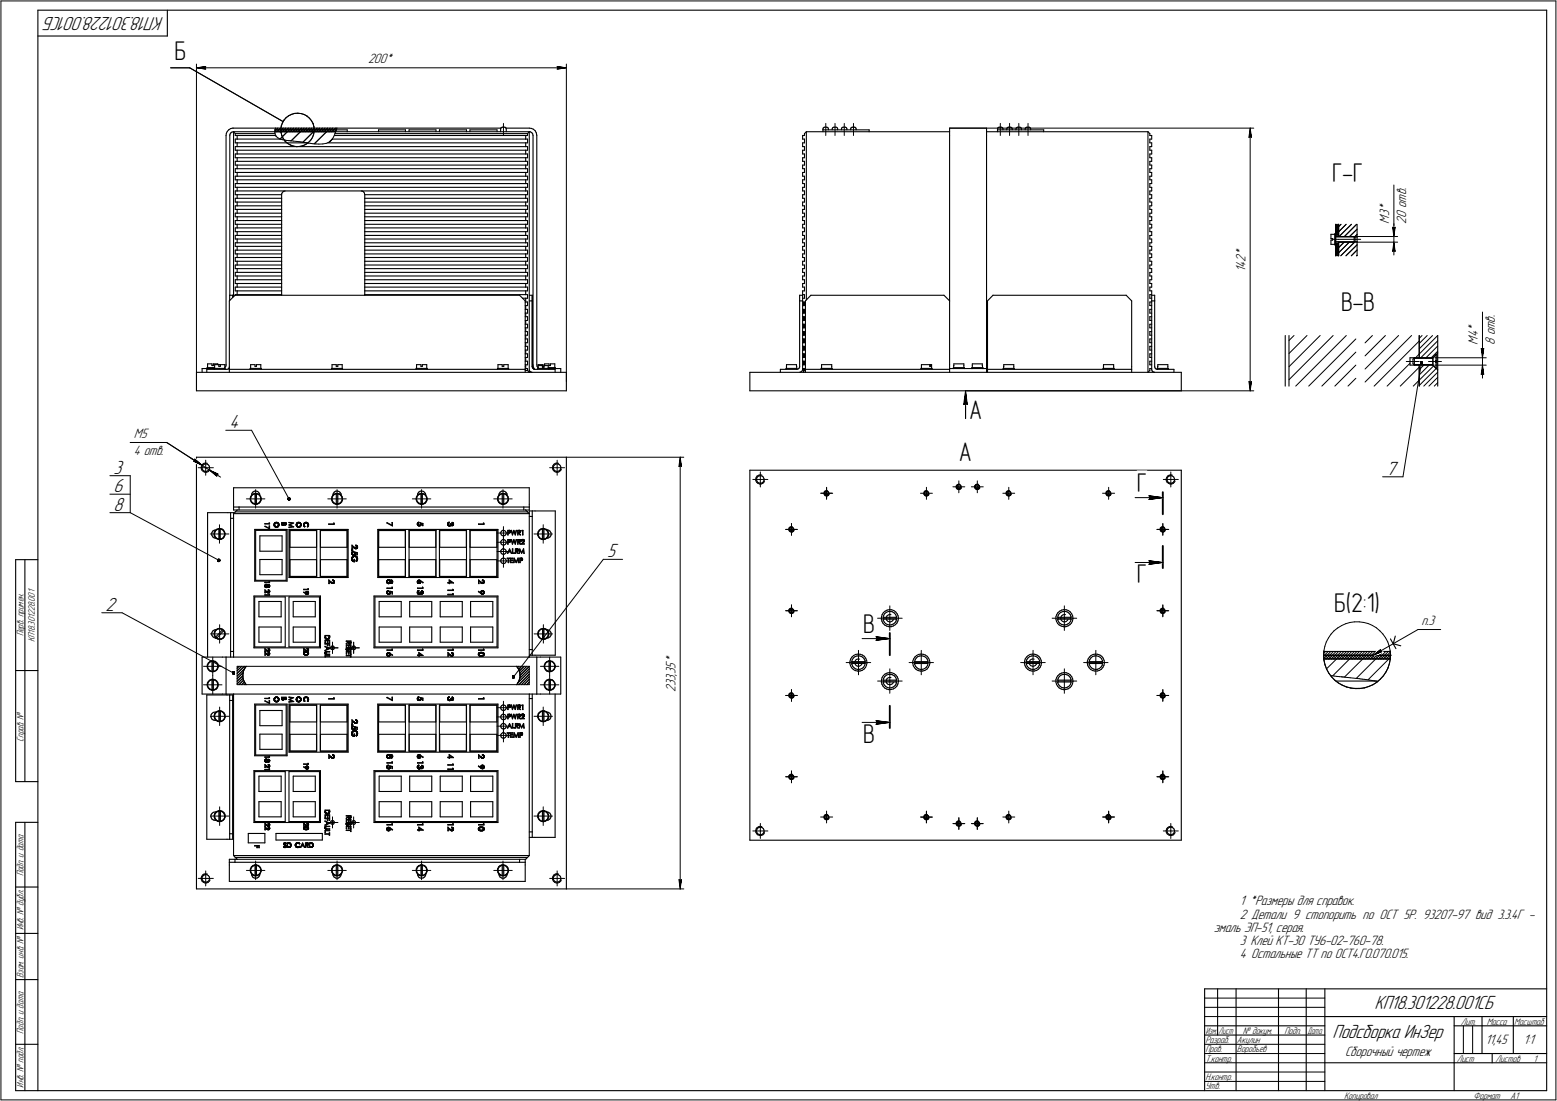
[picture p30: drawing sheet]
<svg xmlns="http://www.w3.org/2000/svg" width="842mm" height="595mm" viewBox="0 0 842 595" stroke-linecap="round" stroke-linejoin="round" font-family="sans-serif">
<defs><g id="words">
<g font-size="14.6">
<text x="94" y="33">Б</text>
<text x="721" y="98">Г-Г</text>
<text x="725" y="168">В-В</text>
<text x="524" y="227">А</text>
<text x="519" y="249">А</text>
<text x="615" y="266">Г</text>
<text x="615" y="315">Г</text>
<text x="722" y="331">Б(2:1)</text>
<text x="467" y="342">В</text>
<text x="467" y="402">В</text>
</g>
<g font-size="10.9">
<text x="89" y="9" transform="rotate(-180 89 9)">КП18.301228.001СБ</text>
<text x="124" y="232">4</text>
<text x="61" y="256">3</text>
<text x="750" y="257">7</text>
<text x="61" y="266">6</text>
<text x="61" y="276">8</text>
<text x="328" y="301">5</text>
<text x="57" y="330">2</text>
<text x="743" y="546">КП18.301228.001СБ</text>
<text x="721" y="561">Подсборка ИнЗер</text>
</g>
<g font-size="7.8">
<text x="199" y="34">200*</text>
<text x="760" y="106" transform="rotate(-90 760 106)">в</text>
<text x="760" y="103" transform="rotate(-90 760 103)">.</text>
<text x="760" y="112" transform="rotate(-90 760 112)">о</text>
<text x="760" y="110" transform="rotate(-90 760 110)">т</text>
<text x="751" y="117" transform="rotate(-90 751 117)">3</text>
<text x="751" y="114" transform="rotate(-90 751 114)">*</text>
<text x="760" y="118" transform="rotate(-90 760 118)">0</text>
<text x="751" y="121" transform="rotate(-90 751 121)">M</text>
<text x="760" y="121" transform="rotate(-90 760 121)">2</text>
<text x="674" y="142" transform="rotate(-90 674 142)">2</text>
<text x="674" y="138" transform="rotate(-90 674 138)">*</text>
<text x="674" y="147" transform="rotate(-90 674 147)">1</text>
<text x="674" y="145" transform="rotate(-90 674 145)">4</text>
<text x="808" y="172" transform="rotate(-90 808 172)">.</text>
<text x="799" y="179" transform="rotate(-90 799 179)">*</text>
<text x="808" y="178" transform="rotate(-90 808 178)">т</text>
<text x="808" y="174" transform="rotate(-90 808 174)">в</text>
<text x="799" y="182" transform="rotate(-90 799 182)">4</text>
<text x="808" y="181" transform="rotate(-90 808 181)">о</text>
<text x="799" y="186" transform="rotate(-90 799 186)">M</text>
<text x="808" y="186" transform="rotate(-90 808 186)">8</text>
<text x="72" y="237">M5</text>
<text x="72" y="246">4 отв.</text>
<text x="769" y="338">п.3</text>
<text x="365" y="359" transform="rotate(-90 365 359)">*</text>
<text x="365" y="365" transform="rotate(-90 365 365)">,</text>
<text x="365" y="364" transform="rotate(-90 365 364)">3</text>
<text x="365" y="361" transform="rotate(-90 365 361)">5</text>
<text x="365" y="371" transform="rotate(-90 365 371)">3</text>
<text x="365" y="368" transform="rotate(-90 365 368)">3</text>
<text x="365" y="374" transform="rotate(-90 365 374)">2</text>
<text x="670" y="489">1 *Размеры для справок.</text>
<text x="670" y="497">2 Детали 9 стопорить по ОСТ 5Р. 93207-97 вид 3.3.4Г -</text>
<text x="656" y="504">эмаль ЭП-51, серая.</text>
<text x="670" y="511">3 Клей КТ-30 ТУ6-02-760-78.</text>
<text x="670" y="518">4 Остальные ТТ по ОСТ4.Г0.070.015.</text>
<text x="803" y="565">11,45</text>
<text x="824" y="565">1:1</text>
<text x="728" y="571">Сборочный чертеж</text>
</g>
<g font-size="5.4">
<text x="13" y="344" transform="rotate(-90 13 344)">Перв. примен.</text>
<text x="19" y="347" transform="rotate(-90 19 347)">КП18.301228.001</text>
<text x="13" y="401" transform="rotate(-90 13 401)">Справ. !</text>
<text x="13" y="474" transform="rotate(-90 13 474)">Подп. и дата</text>
<text x="13" y="503" transform="rotate(-90 13 503)">Инв. ! дубл.</text>
<text x="13" y="529" transform="rotate(-90 13 529)">Взам. инв. !</text>
<text x="790" y="554">Лит.</text>
<text x="804" y="554">Масса</text>
<text x="819" y="554">Масштаб</text>
<text x="13" y="559" transform="rotate(-90 13 559)">Подп. и дата</text>
<text x="652" y="564">Разраб.</text>
<text x="669" y="564">Акулин</text>
<text x="672" y="559">! докум.</text>
<text x="695" y="559">Подп.</text>
<text x="652" y="569">Пров.</text>
<text x="669" y="569">Воробьев</text>
<text x="652" y="574">Т.контр.</text>
<text x="788" y="574">Лист</text>
<text x="809" y="574">Листов</text>
<text x="829" y="574">1</text>
<text x="13" y="588" transform="rotate(-90 13 588)">Инв. ! подл.</text>
<text x="652" y="584">Н.контр.</text>
<text x="652" y="589">Утв.</text>
<text x="727" y="594">Копировал</text>
<text x="797" y="594">Формат</text>
<text x="817" y="594">A1</text>
</g>
<g font-size="5.3">
<text x="652" y="559">Изм.</text>
<text x="659" y="559">Лист</text>
<text x="707" y="559">Дата</text>
</g>
</g></defs>
<g fill="none" stroke="#000" stroke-width=".59">
<path d="M20 6v584zM20 6h817zM20 19h71zM91 6v13zM837 6v584zM122 73v124zM122 72v1zM123 71l-1 1zM124 70l-1 1zM124 70h1zM124 73v87zM124 73h.1"/>
<path d="M125 70l1-1zM125 72v-1zM125 72l-1 1zM125 71h1zM126 69h.1M126 69h23zM126 71l1 1zM126 71h23zM126 71v89zM127 73h1zM127 79h1zM127 75v2z"/>
<path d="M127 72h22zM127 79v2zM127 77h1zM127 72v1zM127 75h1zM128 73v2zM128 73h21zM128 79h156zM128 75h24zM128 77v2zM128 77h38zM149 71h33z"/>
<path d="M149 70h33zM149 69h33zM177 77h107zM180 75h104zM181 73h103zM181 72h104zM182 71h104zM182 70h6zM182 69h89zM188 70v1zM205 70h14zM205 70v1z"/>
<path d="M219 70v1zM221 70h15zM221 70v1zM236 70v1zM238 70v1zM238 70h14zM252 70v1zM254 70h15zM254 70v1zM269 70v1zM271 70v1zM271 69v1z"/>
<path d="M271 69h.1M272 69h.1M272 69h1zM273 69h.1M273 69h1zM274 69h12zM274 69v1zM274 70v1zM284 73h1zM284 77h1zM284 77v2zM284 75h1z"/>
<path d="M284 79h1zM284 73v2zM285 79v2zM285 75v2zM285 72v1zM286 71h1zM286 69h1zM286 71l-1 1zM286 71v130zM287 71l1 1zM287 69l1 1zM288 72h.1"/>
<path d="M288 72v1zM288 73v124zM288 70l1 1zM289 71l1 1zM290 72v1zM290 73h.1M290 73v124zM434 73h1zM434 75h1zM434 73v2zM434 79h1zM434 77v2z"/>
<path d="M434 77h1zM435 75v2zM435 72v1zM435 79v2zM436 71l-1 1zM436 71h78zM436 71v91zM445 70h25zM445 70v1zM445 70h.1M445 69v1zM445 69h1z"/>
<path d="M446 69h.1M446 69h1zM447 69h.1M447 69h1zM448 69v1zM448 70h.1M450 70h.1M450 69v1zM450 69h1zM451 69h.1M451 69h1zM452 69h.1"/>
<path d="M452 69h1zM453 69v1zM453 70h.1M455 70h.1M455 69v1zM455 69h1zM456 69h.1M456 69h1zM457 69h.1M457 69h1zM458 69v1zM458 70h.1"/>
<path d="M460 70h.1M460 69v1zM460 69h1zM461 69h.1M461 69h1zM462 69h.1M462 69h1zM463 69v1zM463 70h.1M470 70v1zM514 69h20zM514 69v4z"/>
<path d="M514 73v124zM534 73v124zM534 69v4zM534 71h87zM539 70h25zM539 70v1zM539 70h.1M540 69l-1 1zM540 69h.1M540 69h1zM541 69h.1M541 69h1z"/>
<path d="M542 69h.1M542 69v1zM542 70h.1M544 70h.1M545 69l-1 1zM545 69h.1M545 69h1zM546 69h.1M546 69h1zM547 69h.1M547 69v1zM547 70h.1"/>
<path d="M549 70h.1M550 69l-1 1zM550 69h.1M550 69h1zM551 69h1zM552 69h.1M552 69v1zM552 70h.1M554 70h.1M555 69l-1 1zM555 69h.1M555 69h2z"/>
<path d="M557 69h.1M557 69v1zM557 70h.1M564 70v1zM621 71l1 1zM621 71v130zM622 73h1zM622 79h1zM622 75v2zM622 79v2zM622 77h1zM622 72v1z"/>
<path d="M622 75h1zM623 73v2zM623 77v2zM127 97h1zM127 81h1zM127 99h1zM127 95h1zM127 89h1zM127 95v2zM127 91h1zM127 99v2zM127 87v2z"/>
<path d="M127 83v2zM127 87h1zM127 83h1zM127 85h1zM127 91v2zM127 93h1zM128 83h156zM128 85h156zM128 95h156zM128 97v2zM128 89v2zM128 87h156z"/>
<path d="M128 85v2zM128 81h156zM128 91h156zM128 93h156zM128 97h156zM128 81v2zM128 99h156zM128 89h156zM128 93v2zM284 95h1zM284 97h1zM284 85v2z"/>
<path d="M284 93h1zM284 89v2zM284 83h1zM284 81v2zM284 99h1zM284 81h1zM284 87h1zM284 97v2zM284 85h1zM284 91h1zM284 89h1zM284 93v2z"/>
<path d="M285 95v2zM285 99v2zM285 87v2zM285 91v2zM285 83v2zM434 85v2zM434 99h1zM434 93h1zM434 97v2zM434 81h1zM434 89v2zM434 85h1z"/>
<path d="M434 83h1zM434 91h1zM434 89h1zM434 81v2zM434 97h1zM434 87h1zM434 95h1zM434 93v2zM435 99v2zM435 91v2zM435 95v2zM435 87v2z"/>
<path d="M435 83v2zM622 97h1zM622 81h1zM622 99h1zM622 95h1zM622 89h1zM622 95v2zM622 91h1zM622 99v2zM622 87v2zM622 83v2zM622 87h1z"/>
<path d="M622 83h1zM622 85h1zM622 91v2zM622 93h1zM623 97v2zM623 89v2zM623 85v2zM623 81v2zM623 93v2zM127 107v2zM127 113h1zM127 115h1z"/>
<path d="M127 115v2zM127 119v2zM127 117h1zM127 105h1zM127 109h1zM127 103v2zM127 111h1zM127 103h1zM127 111v2zM127 101h1zM127 119h1zM127 107h1z"/>
<path d="M128 105v2zM128 105h24zM128 107h24zM128 101v2zM128 113v2zM128 103h156zM128 101h156zM128 117h24zM128 109v2zM128 111h24zM128 115h24zM128 119h24z"/>
<path d="M128 109h24zM128 117v2zM128 113h24zM152 109v2zM152 117v2zM152 107v2zM152 115v2zM152 113v2zM152 105v2zM152 111v2zM152 119v2zM152 105h.1"/>
<path d="M153 104l1-1zM153 104l-1 1zM154 103h.1M195 103h1zM196 103l1 1zM197 104h.1M197 104v1zM197 109v2zM197 113h87zM197 117v2zM197 115v2zM197 105v2z"/>
<path d="M197 119h87zM197 107h87zM197 109h87zM197 113v2zM197 111v2zM197 107v2zM197 119v2zM197 111h87zM197 117h87zM197 105h87zM197 115h87zM284 111h1z"/>
<path d="M284 117h1zM284 115h1zM284 101h1zM284 105v2zM284 113h1zM284 107h1zM284 109h1zM284 105h1zM284 117v2zM284 101v2zM284 103h1zM284 113v2z"/>
<path d="M284 109v2zM284 119h1zM285 107v2zM285 119v2zM285 103v2zM285 115v2zM285 111v2zM434 101h1zM434 113h1zM434 105v2zM434 109v2zM434 103h1z"/>
<path d="M434 109h1zM434 119h1zM434 117v2zM434 111h1zM434 101v2zM434 115h1zM434 113v2zM434 105h1zM434 107h1zM434 117h1zM435 107v2zM435 111v2z"/>
<path d="M435 103v2zM435 115v2zM435 119v2zM622 107v2zM622 113h1zM622 115h1zM622 115v2zM622 119v2zM622 117h1zM622 105h1zM622 109h1zM622 103v2z"/>
<path d="M622 111h1zM622 103h1zM622 111v2zM622 101h1zM622 119h1zM622 107h1zM623 105v2zM623 101v2zM623 113v2zM623 109v2zM623 117v2zM127 127h1z"/>
<path d="M127 139h1zM127 125h1zM127 137h1zM127 131v2zM127 135h1zM127 139v2zM127 133h1zM127 131h1zM127 123h1zM127 123v2zM127 135v2zM127 127v2z"/>
<path d="M127 121h1zM127 129h1zM128 131h24zM128 139h24zM128 129v2zM128 121v2zM128 133h24zM128 137h24zM128 121h24zM128 135h24zM128 123h24zM128 133v2z"/>
<path d="M128 137v2zM128 127h24zM128 125v2zM128 129h24zM128 125h24zM152 133v2zM152 131v2zM152 123v2zM152 121v2zM152 139v2zM152 127v2zM152 135v2z"/>
<path d="M152 129v2zM152 125v2zM152 137v2zM197 125v2zM197 127h87zM197 123v2zM197 125h87zM197 129v2zM197 139h87zM197 135h87zM197 121v2zM197 139v2z"/>
<path d="M197 133v2zM197 137h87zM197 137v2zM197 131v2zM197 123h87zM197 131h87zM197 129h87zM197 133h87zM197 121h87zM197 135v2zM197 127v2zM284 133v2z"/>
<path d="M284 127h1zM284 137h1zM284 125h1zM284 129h1zM284 125v2zM284 133h1zM284 131h1zM284 123h1zM284 129v2zM284 135h1zM284 121h1zM284 137v2z"/>
<path d="M284 121v2zM284 139h1zM285 135v2zM285 139v2zM285 127v2zM285 123v2zM285 131v2zM434 129v2zM434 125v2zM434 135h1zM434 137v2zM434 133h1z"/>
<path d="M434 123h1zM434 125h1zM434 139h1zM434 131h1zM434 129h1zM434 127h1zM434 137h1zM434 133v2zM434 121h1zM434 121v2zM435 139v2zM435 131v2z"/>
<path d="M435 123v2zM435 127v2zM435 135v2zM622 127h1zM622 139h1zM622 125h1zM622 137h1zM622 131v2zM622 135h1zM622 139v2zM622 133h1zM622 131h1z"/>
<path d="M622 123h1zM622 123v2zM622 135v2zM622 127v2zM622 121h1zM622 129h1zM623 129v2zM623 121v2zM623 133v2zM623 137v2zM623 125v2zM720 127h2z"/>
<path d="M720 130v2zM720 132h2zM720 127v2zM720 130h1zM720 129h1zM721 129v1zM722 132h.1M722 126v6zM722 126h.1M722 132h2zM722 127h2zM722 132v6z"/>
<path d="M722 121v5zM722 127v5zM722 128h10zM722 131h10zM724 132v6zM724 121v6zM724 131v7zM724 121v7zM732 128h1zM732 128v1zM732 129v2zM732 131l1-1z"/>
<path d="M733 131h1zM733 128h1zM733 128v1zM733 129v1zM734 121v7zM734 131v7zM734 128v3zM124 160h2zM124 160v2zM126 160h.1M126 160v1zM127 160h154z"/>
<path d="M127 143h1zM127 147v2zM127 157h1zM127 147h1zM127 143v2zM127 145h1zM127 149h1zM127 155v2zM127 155h1zM127 151v2zM127 153h1zM127 151h1z"/>
<path d="M127 141h1zM127 160h.1M127 159h1zM128 153h24zM128 149h24zM128 147h24zM128 145v2zM128 141h24zM128 143h24zM128 149v2zM128 155h24zM128 145h24z"/>
<path d="M128 157h24zM128 151h24zM128 159h24zM128 157v2zM128 153v2zM128 141v2zM152 149v2zM152 157v2zM152 147v2zM152 145v2zM152 153v2zM152 159h.1"/>
<path d="M152 141v2zM152 143v2zM152 155v2zM152 151v2zM197 155v2zM197 143v2zM197 143h87zM197 145v2zM197 153h87zM197 151v2zM197 141v2zM197 149h87z"/>
<path d="M197 157h87zM197 153v2zM197 151h87zM197 157v2zM197 141h87zM197 159h87zM197 147v2zM197 147h87zM197 145h87zM197 160h.1M197 149v2zM197 155h87z"/>
<path d="M281 160l3 3zM284 155h1zM284 149v2zM284 145h1zM284 149h1zM284 157h1zM284 151h1zM284 153h1zM284 157v2zM284 141v2zM284 145v2zM284 141h1z"/>
<path d="M284 143h1zM284 153v2zM284 159h1zM284 147h1zM285 147v2zM285 143v2zM285 159v2zM285 151v2zM285 155v2zM286 160h2zM288 160v3zM432 160h2z"/>
<path d="M432 160v3zM434 155h1zM434 153v2zM434 145v2zM434 153h1zM434 157v2zM434 143h1zM434 141h1zM434 141v2zM434 149v2zM434 147h1zM434 145h1z"/>
<path d="M434 159h1zM434 149h1zM434 157h1zM434 151h1zM434 160v3zM435 159v2zM435 151v2zM435 155v2zM435 143v2zM435 147v2zM439 160h72zM439 160l-3 3z"/>
<path d="M511 160l3 3zM537 160h72zM537 160l-3 3zM609 160l3 3zM622 143h1zM622 147v2zM622 157h1zM622 147h1zM622 143v2zM622 145h1zM622 149h1zM622 155v2z"/>
<path d="M622 155h1zM622 151v2zM622 153h1zM622 151h1zM622 141h1zM622 159v2zM622 159h1zM623 160v3zM623 160h2zM623 145v2zM623 149v2zM623 157v2z"/>
<path d="M623 153v2zM623 141v2zM625 160v3zM124 163v35zM124 163l3-3zM283 161h1zM284 163v35zM284 165h.1M284 173h.1M284 169h.1M284 171h.1M284 179h.1"/>
<path d="M284 175h.1M284 167h.1M284 177h.1M284 163h.1M284 161v2zM284 173v2zM284 161h1zM284 167h1zM284 169v2zM284 165h1zM284 177h1zM284 179h1z"/>
<path d="M284 177v2zM284 173h1zM284 175h1zM284 165v2zM284 171h1zM284 169h1zM284 163h1zM285 167v2zM285 175v2zM285 171v2zM285 179v2zM285 163v2z"/>
<path d="M286 163h2zM288 163v35zM432 163v35zM432 163h2zM434 163h1zM434 177h1zM434 179h1zM434 169h1zM434 167h1zM434 161h1zM434 171h1zM434 165h1z"/>
<path d="M434 175h1zM434 173h1zM434 163v37zM435 163v2zM435 167v2zM435 171v2zM435 175v2zM435 179v2zM436 163v35zM534 163v35zM612 163v35zM622 171h1z"/>
<path d="M622 175v2zM622 179h1zM622 161h1zM622 169h1zM622 171v2zM622 179v2zM622 167v2zM622 175h1zM622 167h1zM622 163h1zM622 173h1zM622 177h1z"/>
<path d="M622 163v2zM622 165h1zM623 163v37zM623 163h2zM625 163v35zM109 199h7zM109 199v2zM112 200h11zM112 200v1zM112 199h.1M112 199h3zM112 197v2z"/>
<path d="M112 197h3zM115 197v1zM115 198h.1M115 199h1zM115 197h3zM116 199v1zM116 199h3zM116 197v2zM116 197h2zM118 197h.1M118 197v1zM118 198h1z"/>
<path d="M118 197h1zM119 199h3zM119 197h3zM119 197v1zM122 197v2zM122 199v1zM122 198v1zM122 197v1zM122 197h.1M123 200v-1zM123 199h1zM124 200h160z"/>
<path d="M124 198v2zM124 200v1zM124 199h.1M135 199v1zM135 199h3zM136 197v2zM136 197h2zM138 197v1zM138 198h1zM138 199h3zM139 197h2zM139 197v1z"/>
<path d="M141 197v2zM141 199v1zM179 199v1zM179 199h3zM180 197v2zM180 197h2zM182 197v1zM182 198h1zM182 199h3zM183 197h2zM183 197v1zM185 197v2z"/>
<path d="M185 199v1zM225 199v1zM225 199h3zM225 197v2zM225 197h3zM228 197v1zM228 198h.1M228 199h3zM228 197h3zM231 197v2zM231 199v1zM269 199v1z"/>
<path d="M269 199h3zM269 197v2zM269 197h3zM272 197v1zM272 198h.1M272 199h3zM272 197h3zM275 197v2zM275 199v1zM284 198v2zM284 200v1zM284 185h.1"/>
<path d="M284 187h.1M284 195h.1M284 183h.1M284 189h.1M284 181h.1M284 193h.1M284 191h.1M284 199h.1M284 197h.1M284 187h1zM284 185h1zM284 193v2z"/>
<path d="M284 183h1zM284 189h1zM284 195h1zM284 197v2zM284 199h1zM284 191h1zM284 193h1zM284 181h1zM284 181v2zM284 197h1zM284 189v2zM284 185v2z"/>
<path d="M285 183v2zM285 191v2zM285 199v1zM285 187v2zM285 195v2zM288 198v1zM288 198h.1M288 199h.1M288 199h1zM288 197l1 2zM288 197h.1M288 199l1 1z"/>
<path d="M289 199v1zM289 200h11zM290 197v1zM290 198l1 1zM291 199v1zM291 199h3zM291 199h.1M291 198v1zM291 198h2zM291 197v1zM291 197h2zM293 198v1z"/>
<path d="M293 199h1zM293 197v1zM293 198h1zM294 199h3zM294 198h3zM294 198v1zM295 197h.1M294 197v1zM295 197v1zM295 197h2zM297 198v1zM297 199h.1"/>
<path d="M297 199h6zM297 199v1zM297 197v1zM297 198h1zM297 199h3zM298 197h2zM298 197v1zM300 197v2zM300 200v1zM300 199h.1M303 199v2zM422 200h9z"/>
<path d="M422 200v1zM425 199v1zM425 199h6zM425 198v1zM425 197h6zM425 197v1zM431 197v1zM431 198h.1M431 198v1zM431 200l1-1zM431 199v1zM432 199h.1"/>
<path d="M432 198v1zM432 198h.1M434 191h1zM434 193h1zM434 195h1zM434 181h1zM434 183h1zM434 199h1zM434 187h1zM434 189h1zM434 185h1zM434 197h1z"/>
<path d="M434 200h.1M435 200v1zM435 183v2zM435 187v2zM435 191v2zM435 195v2zM435 199v1zM436 200h78zM436 198v2zM436 200v1zM444 199v1zM444 199h6z"/>
<path d="M444 198v1zM444 197h6zM444 197v1zM450 198v1zM450 197v1zM450 199v1zM498 199v1zM498 199h6zM498 197v2zM498 197h5zM503 197v1zM503 198h.1"/>
<path d="M503 197h.1M503 197h1zM504 197v2zM504 199v1zM514 197v2zM514 199h20zM514 199v2zM516 199h.1M516 199h6zM516 198v1zM516 198h.1M516 197h5z"/>
<path d="M516 197v1zM521 198v1zM521 197v1zM522 199h.1M526 199h.1M526 199h6zM526 198v1zM526 197h5zM526 197v1zM531 197v1zM531 198h.1M531 198v1z"/>
<path d="M532 199h.1M534 197v2zM534 199v2zM534 200h78zM534 198v2zM534 200v1zM543 199v1zM543 199h6zM543 198v1zM543 198h.1M543 197h5zM543 197v1z"/>
<path d="M548 198v1zM548 197v1zM549 199v1zM597 199v1zM597 199h6zM597 198v1zM597 197h5zM597 197v1zM602 198v1zM602 197v1zM603 199v1zM612 198v2z"/>
<path d="M612 200v1zM622 187v2zM622 185h1zM622 187h1zM622 193h1zM622 197h1zM622 199v1zM622 191h1zM622 183v2zM622 195v2zM622 189h1zM622 195h1z"/>
<path d="M622 181h1zM622 183h1zM622 199h1zM622 191v2zM623 200h.1M625 198v1zM625 198h.1M625 199h.1M625 199l1 1zM626 199v1zM626 199h6zM626 200h9z"/>
<path d="M626 198v1zM626 198h.1M626 197h6zM626 197v1zM632 198v1zM632 197v1zM632 199v1zM635 200v1zM695 181v28zM697 181v28zM763 193h5zM763 197h5z"/>
<path d="M763 193v4zM764 197h1zM764 194v3zM765 193h10zM765 197h10zM765 193l-1 1zM765 193v4zM768 197v12zM768 181v12zM775 193l3-2zM775 197l3 3zM775 193v4z"/>
<path d="M775 193l2-1zM775 197l2 2zM776 195h.1M776 195v1zM776 196h.1M777 192v3zM777 196v3zM777 199h.1M777 192h.1M777 195h.1M777 196h.1M778 181v10z"/>
<path d="M778 200v9zM778 191v9zM106 211h200zM106 201h200zM106 201v10zM284 200h1zM285 200l1 1zM286 200l1 1zM287 201h.1M287 201h1zM306 201v10zM406 211h233z"/>
<path d="M406 201h233zM406 201v10zM433 201h.1M434 200l-1 1zM435 200l1 1zM621 201l1-1zM623 200v1zM623 201h1zM624 201h.1M639 201v10zM106 247h200zM106 247v233z"/>
<path d="M109 253v1zM109 252v1zM109 254h1zM110 251h.1M110 251l-1 1zM110 254l1 1zM110 251h1zM111 255h1zM111 251h1zM112 255h.1M112 251h1zM112 255l1-1z"/>
<path d="M113 251v1zM113 252v1zM113 253v1zM113 253h.1M299 253v1zM299 252v1zM299 254h1zM300 251h.1M300 251l-1 1zM300 254l1 1zM300 251h1zM301 255h1z"/>
<path d="M301 251h1zM302 255h.1M302 251h1zM302 255l1-1zM303 251v1zM303 252v1zM303 253v1zM303 253h.1M306 247v233zM406 254h233zM406 254v200zM409 259v1z"/>
<path d="M409 260l1 1zM409 258v1zM410 258h-1zM410 258l1-1zM411 257h.1M411 257h1zM412 257l1 1zM413 258v1zM413 259v1zM413 260h.1M631 259v1zM631 260l1 1z"/>
<path d="M631 258v1zM632 258h-1zM632 258l1-1zM633 257h.1M633 257h1zM634 257l1 1zM635 258v1zM635 259v1zM635 260h.1M639 254v200zM112 277h11zM112 277v78z"/>
<path d="M123 277h2zM125 277v3zM125 277h1zM126 277v1zM126 278l1-1zM126 278v77zM126 278h160zM126 273v1zM126 264v9zM126 264h160zM126 274h3zM126 276h2z"/>
<path d="M126 274v2zM127 277h158zM128 276l-1 1zM128 276h156zM129 274h154zM129 274v2zM135 270v1zM135 269v1zM135 271l1 1zM136 270v1zM136 271h.1M136 269v1z"/>
<path d="M136 268l1-1zM136 268l-1 1zM136 272h1zM136 268h.1M136 268v1zM136 267v1zM136 271l1 1zM137 272l1 1zM137 266h.1M137 266l-1 1zM137 267h1zM137 272h1z"/>
<path d="M137 266l1-1zM138 273h.1M138 267h1zM138 267h.1M138 272h1zM138 267v5zM138 273l1-1zM138 265l1 1zM139 267h1zM139 272h.1M139 267v5zM139 272h1z"/>
<path d="M139 266h1zM140 267v1zM140 272v-1zM140 266v1zM140 267l1 1zM140 268l1 1zM140 268h1zM141 271l-1 1zM141 269v1zM141 271h-1zM141 268v1zM141 270h.1"/>
<path d="M141 270v1zM179 270v1zM179 269v1zM179 271l1 1zM180 270v1zM180 269v1zM180 271h.1M180 268l1-1zM180 268l-1 1zM180 272h1zM180 268h.1M180 268v1z"/>
<path d="M180 267v1zM180 271l1 1zM181 267h1zM181 272l1 1zM181 266h.1M181 266l-1 1zM181 272h1zM181 266l1-1zM182 267h1zM182 273h.1M182 267h.1M182 272h1z"/>
<path d="M182 267v5zM182 273l1-1zM182 265l1 1zM183 267h1zM183 272h1zM183 267v5zM183 266h1zM184 267v1zM184 272v-1zM184 266v1zM184 268l1 1zM184 267l1 1z"/>
<path d="M184 268h1zM185 271l-1 1zM185 269v1zM185 271h-1zM185 268v1zM185 270h.1M185 270v1zM225 270v1zM225 269v1zM225 271l1 1zM225 271h1zM226 268v-1z"/>
<path d="M226 268l-1 1zM226 272h.1M226 268h.1M226 268l1-1zM226 267v1zM226 271l1 1zM226 272l1 1zM226 266h1zM226 266v1zM226 267h1zM227 267h.1M227 272h1z"/>
<path d="M227 266l1-1zM227 273h1zM227 267h1zM228 267h.1M228 272h.1M228 267v5zM228 273l1-1zM228 265l1 1zM228 267h1zM229 272h.1M229 266h1zM229 272h1z"/>
<path d="M229 267l1 1zM229 272l1-1zM230 266v1zM230 267v1zM230 268l1 1zM230 268h1zM231 271l-1 1zM231 269v1zM231 271h-1zM231 268v1zM231 270h.1M231 270v1z"/>
<path d="M269 270v1zM269 269v1zM269 271l1 1zM269 271h1zM270 268v-1zM270 268l-1 1zM270 272h.1M270 268h.1M270 268l1-1zM270 267v1zM270 271l1 1zM270 267h1z"/>
<path d="M270 272l1 1zM271 266h.1M271 266l-1 1zM271 267h1zM271 272h1zM271 266l1-1zM271 273h1zM272 267h.1M272 272h.1M272 267v5zM272 273l1-1zM272 265l1 1z"/>
<path d="M272 267h1zM272 272h1zM273 266h1zM273 272h1zM273 267l1 1zM273 272l1-1zM274 266v1zM274 268l1 1zM274 267v1zM274 268h1zM275 271l-1 1zM275 269v1z"/>
<path d="M275 271h-1zM275 268v1zM275 270h.1M275 270v1zM283 274h3zM283 274v2zM284 276l1 1zM284 276h2zM285 277l1 1zM286 278v77zM286 264v9zM286 273v1z"/>
<path d="M286 274v2zM286 279h2zM286 276v2zM286 276h2zM288 276h1zM288 279v72zM288 276v3zM289 276h11zM300 276v78zM410 261h.1M410 261h1zM411 261h1z"/>
<path d="M412 261h.1M413 260l-1 1zM446 267h.1M446 266v1zM446 267v1zM446 267h1zM446 266h1zM446 266l1-1zM446 266h.1M446 268h1zM447 267v1zM447 266h.1"/>
<path d="M447 265l1 1zM447 268h1zM447 268l1-1zM447 266h1zM448 266h.1M448 267h.1M448 266v1zM448 267v1zM500 267h.1M500 266v1zM500 267v1zM500 266h1z"/>
<path d="M500 266h.1M500 266l1-1zM500 268h1zM500 267l1 1zM501 266h.1M501 265l1 1zM501 268h1zM501 266h1zM502 266h.1M502 266v1zM502 267v1zM502 267h.1"/>
<path d="M517 263l1 1zM517 263l1-1zM517 263h.1M518 264h.1M518 263v1zM518 263h.1M518 262v1zM518 262h.1M518 262h1zM518 264h1zM519 262h.1M519 264h.1"/>
<path d="M519 264v-1zM519 262l1 1zM520 263h-1zM520 263h.1M520 264h-1zM520 263v1zM527 263l1 1zM527 263l1-1zM527 263h.1M528 264h.1M528 263v1zM528 263h.1"/>
<path d="M528 262v1zM528 262h.1M528 262h1zM528 264h1zM529 262h.1M529 264h.1M529 264v-1zM529 262l1 1zM529 264h1zM530 263h-1zM530 263h.1M530 263v1z"/>
<path d="M544 267h.1M544 266h1zM544 266v1zM544 267l1 1zM545 266v1zM545 267h.1M545 266h.1M545 266l1-1zM545 268h1zM545 267l1 1zM545 266h1zM546 268h.1"/>
<path d="M546 265v1zM546 266h.1M546 268l1-1zM546 266h1zM546 266l1 1zM547 267l-1 1zM547 266v1zM547 267h.1M598 267h1zM599 266l-1 1zM599 267v1zM599 266v1z"/>
<path d="M599 267h.1M599 266h.1M599 266l1-1zM599 268h1zM599 267l1 1zM599 266h1zM600 268h.1M600 265v1zM600 266h.1M600 266h1zM600 266l1 1zM600 267v1z"/>
<path d="M601 267h-1zM601 266v1zM601 267l-1 1zM601 267h.1M632 261h.1M632 261h1zM633 261h1zM634 261h.1M635 260l-1 1zM114 289h1zM115 288l-1 1zM115 289v1z"/>
<path d="M115 287h1zM115 287v1zM115 290l1 1zM116 289v1zM116 291h1zM116 287l1-1zM116 288v1zM116 290h.1M116 290h1zM116 287v1zM116 290l1 1zM117 287l-1 1z"/>
<path d="M117 287v-1zM117 291h.1M117 290v1zM117 286h1zM117 291l1 1zM117 291h1zM118 292h1zM118 286h1zM118 286h.1M118 291h1zM118 286v5zM119 292h1z"/>
<path d="M119 286h1zM119 291h.1M119 286v5zM119 291h1zM120 292l1-1zM120 286l1 1zM121 287v1zM121 290l-1 1zM121 287h.1M121 290v1zM121 288v1zM121 290h.1"/>
<path d="M121 287l1 1zM121 289v1zM122 289l-1 1zM122 288v1zM125 280v72zM125 280h1zM138 286h17zM138 286v28zM138 287h17zM138 287v27zM141 298h12zM141 290v8z"/>
<path d="M141 290h12zM143 285l3 1zM143 283h3zM143 283h.1M143 285h.1M143 284l3 1zM146 283h.1M146 284v1zM146 284h.1M146 284v2zM148 284h.1M148 283h.1"/>
<path d="M149 284h.1M149 283h.1M149 285h.1M149 282h.1M150 285h.1M150 283h.1M150 282h.1M150 284h.1M151 283h.1M151 285h.1M151 284h.1M152 282h3z"/>
<path d="M152 284h.1M152 283h.1M152 282v1zM153 284h.1M153 283h.1M153 283h1zM153 290v8zM154 284h.1M154 283h.1M154 283h1zM155 284h.1M155 283h.1"/>
<path d="M155 282v1zM155 287v27zM155 286v28zM156 284l2 1zM156 286v26zM156 284h.1M156 286h32zM156 283h2zM156 285h3zM156 282l3 1zM156 283h.1M156 284l2-1z"/>
<path d="M156 285h.1M156 285h2zM157 287v25zM157 284l2-1zM157 284l2 1zM157 287h14zM157 287v9zM157 296h14zM159 285h.1M160 284h.1M160 283h.1M161 284h.1"/>
<path d="M161 283h.1M161 285h.1M161 282h.1M162 283h.1M162 285h.1M162 282h.1M162 284h.1M163 283h.1M163 285h.1M163 284h.1M164 284h.1M164 283h.1"/>
<path d="M165 284h.1M165 283h.1M165 285h.1M165 282h.1M166 283h.1M166 282h.1M166 285h.1M166 284h.1M167 285h.1M167 283h.1M167 284h.1M171 287v9z"/>
<path d="M171 287v25zM173 287h15zM173 287v25zM173 296h15zM173 287v9zM178 283h.1M178 283h3zM181 283h.1M188 287v9zM188 287v25zM188 286v26zM190 299h.1"/>
<path d="M190 297h.1M190 298h.1M190 295l2 1zM190 300h.1M190 295v2zM191 297h.1M191 298h.1M191 300h.1M191 299h.1M191 295v1zM191 295v2zM192 296h.1"/>
<path d="M191 296h.1M192 300h.1M192 298h.1M192 298l1 1zM192 299h.1M192 297h.1M192 299h1zM192 295h.1M193 297h.1M193 295h.1M193 296h.1M193 299v1z"/>
<path d="M193 300h.1M204 286h65zM204 286v26zM205 287h14zM205 287v25zM205 296h14zM205 287v9zM209 283h.1M209 283l3 1zM212 282h.1M212 282v2zM219 287v9z"/>
<path d="M219 287v25zM221 287v25zM221 287h15zM221 287v9zM221 296h15zM226 284h.1M226 283h.1M226 282h.1M227 284h.1M227 283h.1M227 282h.1M227 283h2z"/>
<path d="M228 284h.1M228 283h1zM228 283h.1M229 284h.1M229 283v1zM236 287v9zM236 287v25zM238 287v25zM238 287h14zM238 296h14zM238 287v9zM242 284h.1"/>
<path d="M242 283h.1M243 284h.1M243 283h.1M242 282h.1M243 282h.1M244 284h.1M244 283h.1M245 284h.1M245 283h.1M245 282h.1M252 287v9zM252 287v25z"/>
<path d="M254 287h15zM254 287v25zM254 296h15zM254 287v9zM259 283h2zM259 283h.1M259 283h3zM261 283h.1M262 283h.1M269 287v9zM269 287v25zM269 286v26z"/>
<path d="M271 298v1zM271 298h.1M271 288v1zM271 288h.1M271 293v1zM271 293h.1M271 299h1zM271 289h1zM271 294h1zM271 297v1zM271 297h1zM271 287v1z"/>
<path d="M271 287h1zM271 292v1zM271 292h1zM272 299v1zM272 289v1zM272 294v1zM272 297h.1M272 287h.1M272 292h.1M272 287h1zM272 290h1zM272 297h1z"/>
<path d="M272 300h1zM272 292h1zM272 295h1zM273 290v-1zM273 300v-1zM273 295v-1zM273 287h.1M273 297h.1M273 292h.1M273 287l1 1zM273 297l1 1zM273 292l1 1z"/>
<path d="M274 289h-1zM274 299h-1zM274 294h-1zM274 288v1zM274 298v1zM274 293v1zM275 299h.1M275 289h.1M275 294h.1M275 292h.1M275 292v2zM275 287v2z"/>
<path d="M275 287h.1M275 293h.1M275 287v1zM275 292v1zM275 288v1zM275 293v1zM275 288h.1M275 298h1zM275 298v1zM276 293h.1M276 288h.1M276 287h.1"/>
<path d="M276 292h.1M276 297l-1 1zM276 297l1 2zM276 297l-2 2zM276 297v1zM276 298l1 1zM276 292l1 2zM276 287l1 2zM277 299h.1M277 292v1zM277 287v1zM277 299h1z"/>
<path d="M277 297h.1M277 297v2zM277 289h.1M277 294h.1M278 292l-1 1zM278 287h.1M278 287l-1 1zM278 292h.1M278 287l-1 2zM278 292l-1 2zM278 287l1 2zM278 287l1 1z"/>
<path d="M278 292l1 1zM278 292l1 2zM278 299h.1M279 289h.1M279 294h.1M279 297h.1M279 297v2zM279 299h.1M279 297v1zM279 298h.1M279 298v1zM279 292v1z"/>
<path d="M279 287h.1M279 298l1 1zM279 287v1zM279 292h.1M279 287v2zM279 292v2zM280 298h.1M280 297h.1M280 292h1zM280 287h1zM280 294h.1M280 292v2z"/>
<path d="M280 287v2zM280 289h.1M280 299h.1M280 293v1zM280 287v1zM280 288v1zM280 293h1zM280 292v1zM280 288h1zM280 293h.1M280 288h.1M280 288l1 1z"/>
<path d="M280 293l1 1zM281 292h.1M281 287h.1M281 288h.1M281 288l1 1zM281 293l1 1zM281 293h.1M281 299h.1M281 297v2zM281 297l1 2zM282 289h.1M282 294h.1"/>
<path d="M282 288h.1M282 293h.1M282 287h.1M282 292h.1M282 294h2zM282 287h1zM283 292h.1M283 287v2zM283 289h.1M283 293l-1 1zM283 293h.1M283 297l-1 2z"/>
<path d="M283 297v2zM283 297h.1M283 297l1 2zM284 299h.1M284 292h.1M284 294h.1M291 288v1zM291 289v1zM291 287v1zM291 290l1 1zM291 290h1zM292 287l1-1z"/>
<path d="M292 287h-1zM292 287l-1 1zM292 287v-1zM292 290v1zM292 291l1 1zM292 286h1zM292 291h1zM293 286h.1M293 292h1zM293 286h1zM293 291h1zM293 286v5z"/>
<path d="M294 292h1zM294 286h1zM294 291h1zM294 286v5zM295 292l1-1zM295 286l1 1zM295 291l1-1zM296 286h.1M296 291h.1M296 291h1zM296 287v1zM296 286l1 1z"/>
<path d="M296 287l1 1zM296 290v1zM296 288l1 1zM296 290h.1M297 289l-1 1zM297 288v1zM297 291v-1zM297 287h.1M297 289h.1M297 287l1 1zM298 290h-1zM298 288v1z"/>
<path d="M298 289v1zM427 286v1zM427 286h.1M427 287h.1M427 287h1zM427 286l1-1zM427 285h1zM427 285v1zM428 287h.1M428 285h.1M428 285h1zM428 287h1z"/>
<path d="M429 285h.1M429 287h.1M429 285v1zM429 286v1zM628 286v1zM628 286h.1M628 287h.1M628 286v-1zM628 285h1zM628 285v1zM628 287h1zM629 287h.1"/>
<path d="M629 285h.1M629 285h1zM629 287h1zM630 285v1zM630 286v1zM630 287h-1zM8 303v119zM8 303h12zM13 303v119zM138 314h17zM141 302v9zM141 302h12z"/>
<path d="M141 311h12zM143 317h.1M143 319l1 1zM143 315h3zM143 315h.1M143 319v1zM143 316h.1M144 317h.1M144 316h.1M144 319v1zM144 318h.1M144 320h.1"/>
<path d="M145 316h.1M145 317h.1M145 320h.1M145 319h.1M146 317h.1M146 319h.1M146 316h.1M146 320h.1M146 314h.1M146 315h.1M153 302v9zM156 312h32z"/>
<path d="M157 312h14zM157 303h14zM157 303v9zM164 319h.1M164 319h3zM166 320h.1M167 319h.1M167 318h.1M167 320h.1M167 318v1zM171 303v9zM173 312h15z"/>
<path d="M173 303h15zM173 303v9zM178 315h.1M178 313v2zM178 313l1 2zM178 314v1zM178 314l1 1zM179 315h.1M180 315h.1M180 314h.1M181 314h.1M181 315h.1"/>
<path d="M188 303v9zM190 303h.1M190 302h.1M190 301h.1M191 302h.1M191 303h.1M191 301h.1M191 304h.1M192 301h.1M192 304h.1M191 302v1zM192 302v2z"/>
<path d="M193 301h.1M193 303h.1M193 302h.1M204 312h65zM205 312h14zM205 303v9zM205 303h14zM209 315h.1M209 314h.1M209 320h.1M209 318h3zM209 318h.1"/>
<path d="M210 315h.1M209 319h.1M210 314h.1M210 320h.1M210 319h.1M210 313h.1M211 315h.1M211 314h.1M211 320h.1M211 320h1zM212 314h.1M212 315h.1"/>
<path d="M212 317v1zM212 317h.1M212 320v1zM219 303v9zM221 312h15zM221 303h15zM221 303v9zM226 314h.1M226 315h.1M226 320h.1M226 318h.1M226 318h3z"/>
<path d="M226 319h.1M227 319h.1M227 314h.1M227 315h.1M227 314l2 1zM228 320h.1M228 319h.1M229 320h.1M229 319h.1M229 317v1zM229 317h.1M229 315h.1"/>
<path d="M236 303v9zM238 312h14zM238 303h14zM238 303v9zM242 319h3zM242 315h.1M242 315h1zM242 319h.1M243 313v2zM243 313l2 2zM243 315h.1M243 314v1z"/>
<path d="M243 315h2zM243 314l2 1zM245 319h.1M245 315h.1M252 303v9zM254 312h15zM254 303h15zM254 303v9zM259 320l1 1zM259 320h1zM259 313l1 2zM259 315h.1"/>
<path d="M259 320h.1M259 313v2zM259 314v1zM259 314l1 1zM260 315h.1M260 320h.1M260 319h.1M261 320h.1M261 315h.1M261 319h.1M261 314h.1M262 320h.1"/>
<path d="M262 314h.1M262 315h.1M262 319h.1M269 303v9zM271 303v1zM271 303h.1M271 304h1zM271 302v1zM271 302h1zM272 304v1zM272 302h.1M272 302h1z"/>
<path d="M272 305h1zM273 305v-1zM273 302h.1M273 302l1 1zM274 304h-1zM274 303v1zM274 302h1zM274 302h.1M274 302h2zM275 304h.1M275 302v2zM275 302h1z"/>
<path d="M276 302h.1M276 302h1zM276 302v2zM276 304h1zM276 303h1zM276 303v1zM276 302v1zM277 304h.1M277 302h.1M277 303h.1M278 304h.1M278 302l1 2z"/>
<path d="M278 302v2zM279 304h.1M280 302v2zM280 302l-1 2zM280 302h.1M280 302l1 2zM281 304h.1M281 302v2zM281 302h1zM281 303v1zM281 303h1zM281 302v1z"/>
<path d="M282 303h.1M282 302h.1M283 303h.1M283 302h.1M118 340h.1M118 340h1zM119 340h1zM137 322h36zM137 322v28zM138 323v27zM138 323h16zM140 339h12z"/>
<path d="M140 325h12zM140 325v8zM140 339v8zM140 333h12zM143 322h3zM143 321h3zM143 322h.1M146 321h.1M146 321v1zM152 325v8zM152 339v8zM154 323v27z"/>
<path d="M156 323h17zM156 323v27zM159 325h12zM159 339h12zM159 325v8zM159 333h12zM159 339v8zM164 320l1 1zM164 320h.1M165 320h.1M165 321h.1M166 321h.1"/>
<path d="M167 321h.1M171 325v8zM171 339v8zM173 323v27zM173 322v28zM202 322h67zM202 322v28zM203 323v27zM203 323h66zM205 325h12zM205 333h12zM205 325v8z"/>
<path d="M205 339v8zM205 339h12zM209 321h.1M210 321h.1M211 321h.1M212 321h.1M217 325v8zM217 339v8zM222 333h12zM222 325h12zM222 325v8zM222 339h12z"/>
<path d="M222 339v8zM226 321h.1M227 321h.1M227 320h.1M228 321h.1M229 321h.1M234 325v8zM234 339v8zM238 325h12zM238 333h12zM238 325v8zM238 339h12z"/>
<path d="M238 339v8zM242 322h.1M242 321h3zM242 322h3zM245 321h.1M245 321v1zM250 325v8zM250 339v8zM255 339h12zM255 325v8zM255 325h12zM255 333h12z"/>
<path d="M255 339v8zM260 321h.1M261 321h.1M262 321h.1M267 325v8zM267 339v8zM269 323v27zM269 322v28zM293 340h1zM293 340h.1M293 340v5zM294 340h1z"/>
<path d="M294 340v5zM295 340l1 1zM427 330v1zM427 330v-1zM427 330h.1M427 331h.1M427 331h1zM427 330l1-1zM427 329h1zM428 331h.1M428 329h.1M428 329h1z"/>
<path d="M428 331h1zM429 329v1zM429 331h.1M429 330v1zM429 330h.1M477 335v1zM477 333v2zM477 336l1 1zM477 332v1zM478 337v1zM478 335h.1M478 335h7z"/>
<path d="M478 334h7zM478 335v1zM478 331l1-1zM478 331l-1 1zM478 334v1zM478 333v1zM478 336l1 1zM478 338h2zM479 332l-1 1zM479 332v-1zM479 330h1zM479 337l1 1z"/>
<path d="M479 331h1zM480 338l1 1zM480 330h1zM480 338h1zM480 331l2-1zM481 339h1zM481 330h1zM481 338h1zM482 330l1 1zM482 339l1-1zM482 338l1-1zM482 330h1z"/>
<path d="M483 331h1zM483 337h1zM483 338h1zM483 330l1 1zM484 331v1zM484 332l1 1zM484 331l1 1zM485 334v1zM485 336l-1 1zM485 333v1zM485 335v1zM485 337l-1 1z"/>
<path d="M485 332l1 1zM486 336l-1 1zM486 333v1zM486 334v2zM486 334h.1M571 333v2zM571 335v1zM571 336l1 1zM571 332v1zM572 337l1 1zM572 335h.1M572 335h7z"/>
<path d="M572 334h7zM572 335l1 1zM572 331l1-1zM572 331l-1 1zM572 334v1zM572 333v1zM573 336v1zM573 338h1zM573 332l-1 1zM573 332l1-1zM573 330h1zM573 337l1 1z"/>
<path d="M574 331h1zM574 338l1 1zM574 330h1zM574 338h1zM575 331l1-1zM575 339h1zM575 330h2zM575 338h1zM576 330l1 1zM576 339l2-1zM576 338l2-1zM577 330h1z"/>
<path d="M577 331h1zM578 337h.1M578 338h1zM578 330l1 1zM578 331l1 1zM579 332v1zM579 331l1 1zM579 334v1zM579 336l-1 1zM579 333v1zM579 335v1zM580 337l-1 1z"/>
<path d="M580 332v1zM580 336v1zM580 333v1zM580 334v2zM580 334h.1M628 330v1zM628 331h.1M628 330h.1M628 330v-1zM628 329h1zM628 329v1zM628 331h1z"/>
<path d="M629 329h.1M629 331h.1M629 329h1zM629 331h1zM629 329l1 1zM630 329v1zM630 330v1zM630 331h-1zM630 330h.1M109 355h11zM109 355v20zM112 359v1z"/>
<path d="M113 358h.1M113 358l-1 1zM113 358h1zM113 358l1-1zM114 358l1-1zM114 357h1zM114 343h1zM115 357h.1M115 342l-1 1zM115 343v1zM115 357v6zM115 341h1z"/>
<path d="M115 341v1zM115 344l1 1zM115 357l1 1zM115 357h1zM116 345h1zM116 342v1zM116 341l1-1zM116 343v1zM116 341v1zM116 343h.1M116 343l1 1zM116 344l1 1z"/>
<path d="M116 358h1zM116 357l1 1zM117 345h.1M117 341l1-1zM117 341h-1zM117 344v1zM117 341l-1 1zM117 340h.1M117 345h1zM117 358l1 1zM118 359v1zM118 345l1 1z"/>
<path d="M118 360v1zM118 345h1zM119 346h1zM119 345h1zM120 346l1-1zM120 345h1zM120 340h.1M120 355h2zM120 340l1 1zM120 340l-3 4zM121 341v1zM121 341l-4 4z"/>
<path d="M121 341l1 1zM121 344v1zM121 342l1 1zM122 343l-1 1zM122 342v1zM122 343h.1M122 355v20zM122 355h4zM125 352h1zM125 352v3zM126 355h160zM137 350h36z"/>
<path d="M138 350h16zM140 347h12zM143 351v1zM144 354h.1M143 352v2zM143 352l1 1zM144 352h.1M143 351h1zM144 353v1zM144 351v1zM144 353h.1M144 351h.1"/>
<path d="M145 354h.1M145 352h.1M145 351h.1M145 353h.1M146 352h.1M146 351h.1M146 353h.1M146 354h.1M156 350h17zM159 347h12zM164 350v2zM164 354h.1"/>
<path d="M164 353h.1M164 350l1 1zM165 352h.1M165 354h.1M165 351v1zM165 353h.1M165 351h.1M166 354h.1M166 352h.1M166 353h.1M166 351h.1M167 353h.1"/>
<path d="M167 352h.1M167 354h.1M167 351h.1M176 348h1zM176 343v1zM176 348h2zM176 348h.1M176 347h.1M176 343h2zM176 353h.1M176 350h.1M176 345h.1"/>
<path d="M176 344h.1M176 352l1-1zM176 350h1zM176 352h.1M176 346v1zM176 346h2zM176 352l2-1zM176 354v1zM176 349l2 2zM176 354h2zM176 354h.1M176 355h2z"/>
<path d="M176 346h1zM176 355h.1M176 344h2zM177 354h.1M177 345h.1M177 352h.1M177 346h.1M177 350v1zM177 354h1zM177 352h1zM177 350l1 1zM177 351h1z"/>
<path d="M177 348v1zM177 347h.1M177 349h.1M177 346v1zM177 348h1zM177 346h1zM178 345h.1M178 344h.1M178 348v1zM178 349h.1M178 346v1zM178 347h.1"/>
<path d="M178 354h.1M178 352h.1M178 351h.1M178 343v1zM179 350v1zM179 350h.1M179 351h1zM179 349h1zM179 349v1zM180 351h.1M180 349h.1M180 351h1z"/>
<path d="M180 349l1 1zM181 350h.1M181 350v1zM187 351h.1M187 354h3zM188 354h.1M187 348l1-1zM187 352h3zM187 349h3zM187 347h.1M187 348h.1M187 347h1z"/>
<path d="M187 354h.1M187 352v2zM187 349v1zM188 350h.1M187 346h3zM187 350h.1M188 352h.1M187 352h.1M188 351h.1M188 352v2zM188 349h1zM188 352h1z"/>
<path d="M188 349v1zM188 347h.1M189 348h.1M188 348h.1M189 354h.1M189 351h.1M189 352v2zM189 349v1zM189 350h.1M189 347h.1M189 347h1zM189 352h1z"/>
<path d="M189 349h1zM189 352h.1M190 351h.1M190 352h.1M190 348h.1M190 347h.1M190 350h.1M190 354h.1M190 355h.1M190 349v1zM190 352v2zM190 354v1z"/>
<path d="M190 346v1zM190 350l1 1zM191 351h.1M191 349h.1M191 349l-1 1zM191 351h1zM191 349h1zM192 351h.1M192 349v1zM192 350h.1M192 350v1zM202 350h67z"/>
<path d="M203 350h66zM205 347h12zM209 354h.1M209 353h.1M209 352h.1M209 351h3zM209 352h3zM210 354h.1M210 353h.1M210 355h.1M211 353h.1M211 355h.1"/>
<path d="M211 354h.1M211 353l1 1zM212 351h.1M212 351v1zM212 354h.1M222 347h12zM226 352h.1M226 354h.1M226 352h3zM226 351h3zM226 353l3 1zM227 355h.1"/>
<path d="M226 353v1zM226 355h.1M227 354h2zM227 354h.1M227 353v1zM227 353l1 1zM227 354h1zM229 351h.1M229 351v1zM238 347h12zM242 352h3zM242 352h.1"/>
<path d="M242 353v2zM242 353l1 1zM242 355h.1M242 351h3zM243 354h.1M244 354h.1M244 355h.1M244 353h.1M245 353h.1M245 355h.1M245 354h.1M245 351h.1"/>
<path d="M245 351v1zM255 347h12zM259 354h.1M259 353h.1M259 351h2zM259 352h3zM259 352h.1M259 355h.1M260 353h.1M260 355h.1M260 354h.1M261 353h.1"/>
<path d="M261 355h.1M261 354h.1M262 353h.1M261 351h.1M262 354h.1M262 351v1zM286 351h2zM286 355h4zM286 354h2zM288 351v3zM288 354h1zM289 354h11z"/>
<path d="M290 355v20zM290 355h2zM291 343v1zM291 342v1zM291 344l1 1zM292 341v-1zM292 341l-1 1zM292 345h.1M292 345h1zM292 355h11zM292 340h1zM292 345l1 1z"/>
<path d="M293 345h.1M293 346h1zM293 345h1zM294 346h1zM294 345h.1M294 345h1zM294 359v1zM295 359v1zM295 346l1-1zM295 358h1zM295 358l-1 1zM295 358v1z"/>
<path d="M295 345l1-1zM296 358l1-1zM296 345h1zM296 340h.1M296 340l1 1zM296 341v1zM296 341h1zM296 342l1 1zM296 344h.1M296 344v1zM297 343h.1M297 343l-1 1z"/>
<path d="M297 341v1zM297 345v-1zM297 357h1zM297 341h.1M297 357h.1M297 342v1zM297 357v6zM297 341l1 1zM298 357h1zM298 357l1 1zM298 357v6zM298 344h-1z"/>
<path d="M298 342v1zM298 343v1zM299 358h.1M299 357v1zM299 358l1 1zM300 359v1zM300 360v1zM303 355v20zM460 359v1zM460 357v2zM460 360l1 1zM460 356v1z"/>
<path d="M461 359h.1M461 359h7zM461 358h7zM461 355l1-1zM461 355l-1 1zM461 359v1zM461 358v1zM461 357v1zM462 356l-1 1zM462 356v-1zM462 354h1zM462 355h1z"/>
<path d="M463 354h1zM463 355l2-1zM464 354h1zM465 354l1 1zM465 354h1zM466 355h1zM466 354l1 1zM467 355v1zM467 356l1 1zM467 355l1 1zM468 358v1zM468 360l-1 1z"/>
<path d="M468 357v1zM468 359v1zM468 356l1 1zM469 360l-1 1zM469 357v1zM469 358v2zM469 358h.1M494 357v2zM494 359v1zM494 360l1 1zM494 356v1zM495 359h.1"/>
<path d="M495 359h7zM495 358h7zM495 359v1zM495 355l1-1zM495 355l-1 1zM495 358v1zM495 357v1zM496 356l-1 1zM496 356v-1zM496 354h1zM496 355h1zM497 354h1z"/>
<path d="M497 355l2-1zM498 354h1zM499 354l1 1zM499 354h1zM500 355h1zM500 354l1 1zM501 355v1zM501 356l1 1zM501 355l1 1zM502 358v1zM502 360l-1 1zM502 357v1z"/>
<path d="M502 359v1zM502 356l1 1zM503 360l-1 1zM503 357v1zM503 358v2zM503 358h.1M554 359v1zM554 357v2zM554 360l1 1zM554 356v1zM555 359h.1M555 359h7z"/>
<path d="M555 358h7zM555 355l1-1zM555 355l-1 1zM555 359l1 1zM555 358v1zM555 357v1zM556 356l-1 1zM556 356l1-1zM556 354h1zM557 355h1zM557 354h1zM558 355l1-1z"/>
<path d="M558 354h2zM559 354l1 1zM560 354h1zM560 355h1zM561 354l1 1zM561 355l1 1zM562 356v1zM562 355l1 1zM562 358v1zM562 360l-1 1zM562 357v1zM562 359v1z"/>
<path d="M563 356v1zM563 360v1zM563 357v1zM563 358v2zM563 358h.1M588 357v2zM588 359v1zM588 360l1 1zM589 356l-1 1zM589 359h.1M589 359h7zM589 358h7z"/>
<path d="M589 359l1 1zM589 355v1zM589 358v1zM589 357v1zM590 356l-1 1zM590 356l1-1zM590 354h1zM590 354l-1 1zM591 355h1zM591 354h1zM592 355l1-1zM592 354h2z"/>
<path d="M593 354l1 1zM594 354h1zM594 355h1zM595 354l1 1zM595 355l1 1zM596 356v1zM596 355l1 1zM596 358v1zM596 360l-1 1zM596 357v1zM596 359v1zM597 356v1z"/>
<path d="M597 360l-1 1zM597 357v1zM597 358v2zM597 358h.1M716 354h36zM716 352h36zM716 356h36zM752 345l3 6zM754 348l4 1zM755 344l-1 4zM8 362h12zM109 375h11z"/>
<path d="M112 376h11zM112 376v78zM112 370v1zM112 360v1zM112 369v1zM112 371l1 1zM112 361l1 1zM113 368h.1M113 368l-1 1zM113 372v1zM113 362v1zM113 372l1 1z"/>
<path d="M113 368h1zM113 362l1 1zM113 368l1-1zM113 373h1zM113 363h1zM114 368l1-1zM114 373h1zM114 363h1zM114 367h1zM115 367h.1M115 373h.1M115 367v6z"/>
<path d="M115 363h.1M115 373h1zM115 363h1zM115 367l1 1zM115 367h1zM116 373h1zM116 363l1-1zM116 368h1zM116 367l1 1zM116 373l1-1zM117 362h1zM117 368l1 1z"/>
<path d="M118 369v1zM118 371l-1 1zM118 372l-1 1zM118 361l-1 1zM118 370h.1M118 370v1zM118 360h.1M118 371v1zM118 361v1zM120 375h2zM122 375h4zM123 376h1z"/>
<path d="M124 379v72zM124 376v3zM124 376h2zM124 379h2zM126 379v72zM126 376v3zM126 375v87zM126 375h160zM131 366l1 1zM131 364v2zM132 367v2zM132 363l-1 1z"/>
<path d="M132 369l1 1zM132 361v2zM133 360l-1 1zM143 379l3 1zM143 378h3zM143 378h.1M143 377h3zM143 379h.1M146 377h.1M146 379v1zM146 379h.1M146 377v1z"/>
<path d="M148 378h.1M148 377h.1M148 379h.1M149 379h.1M149 377h.1M149 378h.1M150 379h.1M150 377h.1M151 378h.1M150 378h.1M151 379h.1M151 377h.1"/>
<path d="M152 377h3zM152 378h.1M152 377v1zM153 378h.1M153 377h.1M153 377h1zM154 378h.1M154 377h.1M154 377h1zM155 378h.1M155 377h.1M156 378l2 1z"/>
<path d="M156 378h.1M156 377h2zM156 380l3-1zM156 377h3zM156 377h.1M156 378l2-1zM156 380h.1M156 379h2zM157 378l2-1zM157 378l2 1zM159 379h.1M160 378h.1"/>
<path d="M160 379h.1M160 377h.1M161 378h.1M161 379h.1M161 377h.1M162 377h.1M162 379h.1M162 378h.1M163 378h.1M163 377h.1M163 379h.1M164 378h.1"/>
<path d="M164 379h.1M164 377h.1M165 379h.1M165 378h.1M165 377h.1M166 377h.1M166 379h.1M167 379h.1M167 378h.1M166 378h.1M167 377h.1M178 378h.1"/>
<path d="M178 378h3zM181 377v1zM181 377h.1M209 377h.1M209 377l3 2zM209 377l3 1zM212 377h.1M212 377v1zM212 377v2zM226 378h.1M226 377h.1M226 379h.1"/>
<path d="M227 379h.1M227 377h.1M227 378h.1M227 377h2zM228 378h.1M228 377l1 1zM228 377h.1M229 379h.1M229 378v1zM229 377v2zM242 378h.1M242 377h.1"/>
<path d="M243 379h.1M242 379h.1M243 377h.1M243 378h.1M244 379h.1M244 378h.1M245 379h.1M245 377h.1M245 378h.1M259 378h2zM259 378h.1M259 378h3z"/>
<path d="M261 377v1zM261 377h.1M262 377v1zM279 360l1 1zM280 369l-1 1zM280 361l1 2zM281 368l-1 1zM281 363v1zM281 364v2zM281 366v2zM286 375h4zM286 375v87z"/>
<path d="M286 378h2zM288 378v72zM288 375v3zM290 375h2zM292 375h11zM294 370v1zM294 360v1zM294 369v1zM294 371l1 1zM294 361l1 1zM295 360v1zM295 370v1z"/>
<path d="M295 361v1zM295 371v1zM295 369v1zM295 368h1zM295 368l-1 1zM295 372l1 1zM295 362l1 1zM295 368v1zM296 373h1zM296 363h1zM296 368l1-1zM297 373h.1"/>
<path d="M297 363h.1M297 367h1zM297 367h.1M297 363h1zM297 373h1zM297 367v6zM298 367h1zM298 363h.1M298 367l1 1zM298 373h.1M298 367v6zM298 363h1z"/>
<path d="M298 373h1zM298 363l1-1zM299 363v-1zM299 367v1zM299 368h.1M299 373v-1zM299 362h1zM299 368l1 1zM300 372l-1 1zM300 361l-1 1zM300 369v1zM300 371l-1 1z"/>
<path d="M300 360h.1M300 370h.1M300 370v1zM300 375v78zM300 371v1zM300 361v1zM427 376v1zM427 375v1zM427 377h.1M427 376h.1M427 376l1 1zM427 375h1z"/>
<path d="M427 375h.1M427 377h1zM428 377h.1M428 375h.1M428 375h1zM428 377h1zM429 375h.1M429 377h.1M429 375v1zM429 376v1zM429 376h.1M461 361l1 1z"/>
<path d="M461 360l1 1zM462 362h1zM462 361l1 1zM463 362l1 1zM463 362h1zM464 363h1zM464 362h1zM465 363l1-1zM465 362l1-1zM466 361h1zM466 362h1zM468 361l-1 1z"/>
<path d="M477 369v1zM477 367v2zM477 370l1 1zM477 366v1zM478 371v1zM478 369h.1M478 369h7zM478 368h7zM478 369v1zM478 365l1-1zM478 365l-1 1zM478 368v1z"/>
<path d="M478 367v1zM478 370l1 1zM478 372h2zM479 366l-1 1zM479 366v-1zM479 364h1zM479 371l1 1zM479 365h1zM480 372l1 1zM480 364h1zM480 372h1zM480 365l2-1z"/>
<path d="M481 373h1zM481 364h1zM481 372h1zM482 364l1 1zM482 373l1-1zM482 372l1-1zM482 364h1zM483 365h1zM483 371h1zM483 372h1zM483 364l1 1zM484 365v1z"/>
<path d="M484 366l1 1zM484 365l1 1zM485 368v1zM485 370l-1 1zM485 367v1zM485 369v1zM485 371l-1 1zM485 366l1 1zM486 370l-1 1zM486 367v1zM486 368v2zM486 368h.1"/>
<path d="M495 361v1zM495 360l1 1zM495 362h2zM496 361l1 1zM497 362l1 1zM497 362h1zM498 363h1zM498 362h1zM499 363l1-1zM499 362l1-1zM500 361h1zM500 362h1z"/>
<path d="M502 361l-1 1zM555 361l1 1zM556 360v1zM556 362h1zM556 361l1 1zM557 362l1 1zM557 362h1zM558 363h1zM558 362h1zM559 363l2-1zM559 362l2-1zM561 361h.1"/>
<path d="M561 362h1zM563 361l-1 1zM571 367v2zM571 369v1zM571 370l1 1zM571 366v1zM572 371l1 1zM572 369h.1M572 369h7zM572 368h7zM572 369l1 1zM572 365l1-1z"/>
<path d="M572 365l-1 1zM572 368v1zM572 367v1zM573 370v1zM573 372h1zM573 366l-1 1zM573 366l1-1zM573 364h1zM573 371l1 1zM574 365h1zM574 372l1 1zM574 364h1z"/>
<path d="M574 372h1zM575 365l1-1zM575 373h1zM575 364h2zM575 372h1zM576 364l1 1zM576 373l2-1zM576 372l2-1zM577 364h1zM577 365h1zM578 371h.1M578 372h1z"/>
<path d="M578 364l1 1zM578 365l1 1zM579 366v1zM579 365l1 1zM579 368v1zM579 370l-1 1zM579 367v1zM579 369v1zM580 371l-1 1zM580 366v1zM580 370v1zM580 367v1z"/>
<path d="M580 368v2zM580 368h.1M589 361l1 1zM590 360v1zM590 362h1zM590 361l1 1zM591 362l1 1zM591 362h1zM592 363h1zM592 362h2zM593 363l2-1zM594 362l1-1z"/>
<path d="M595 361h.1M595 362h1zM596 361v1zM628 376v1zM628 377h.1M628 375v1zM628 376h.1M628 375h.1M628 375h1zM628 377h1zM629 375h.1M629 377h.1"/>
<path d="M629 375h1zM629 377h1zM630 375v1zM630 376h.1M630 376l-1 1zM630 376v1zM722 368h22zM732 372h4zM114 387v1zM114 386v1zM114 388l1 1zM115 389h.1"/>
<path d="M115 386v-1zM115 386h-1zM115 385h1zM115 389h1zM116 387v1zM116 388v1zM116 386v1zM116 389h.1M116 388l1 1zM116 389h1zM116 385h1zM117 385l-1 1z"/>
<path d="M117 385h.1M117 385l1-1zM117 389l1 1zM118 390h.1M118 384h.1M118 390h1zM118 384h1zM118 384v6zM119 390h1zM119 384l1 1zM119 384v6zM120 390l1-1z"/>
<path d="M120 385h1zM121 389h.1M121 385v1zM121 385l1 1zM121 386l1 1zM121 388v1zM122 387h.1M122 387l-1 1zM122 386v1zM122 388l-1 1zM122 387v1zM138 381v28z"/>
<path d="M138 381h17zM138 381v27zM141 397v8zM141 392h12zM141 397h12zM141 384v8zM141 384h12zM153 397v8zM153 384v8zM155 381v27zM155 381v28zM156 381v26z"/>
<path d="M156 381h32zM157 381v25zM157 381h14zM157 397h14zM157 397v9zM157 381v9zM157 390h14zM171 397v9zM171 381v9zM171 381v25zM173 381v25zM173 381h15z"/>
<path d="M173 390h15zM173 381v9zM173 397h15zM173 397v9zM188 381v9zM188 397v9zM188 381v25zM188 381v26zM190 394h.1M190 393h.1M190 397h.1M190 396h.1"/>
<path d="M190 392h.1M190 389l2 1zM190 389v2zM191 391h.1M191 396h.1M191 392h.1M191 394h.1M191 398h.1M190 398h.1M190 395h.1M191 393h.1M191 390h.1"/>
<path d="M191 390v1zM191 395h.1M191 397h.1M192 395h.1M192 394h.1M192 398h.1M191 397v1zM192 390h.1M192 391h.1M192 393h.1M192 393h1zM192 397v1z"/>
<path d="M192 389h.1M193 391h.1M193 395h.1M193 389h.1M193 398h.1M193 396h.1M193 390h.1M193 397h.1M193 393v1zM193 394h.1M204 381h65zM204 381v26z"/>
<path d="M205 381h14zM205 381v25zM205 397v9zM205 390h14zM205 381v9zM205 397h14zM219 397v9zM219 381v9zM219 381v25zM221 381v25zM221 381h15zM221 397h15z"/>
<path d="M221 381v9zM221 397v9zM221 390h15zM236 381v9zM236 397v9zM236 381v25zM238 381v25zM238 381h14zM238 397h14zM238 397v9zM238 390h14zM238 381v9z"/>
<path d="M252 397v9zM252 381v9zM252 381v25zM254 381v25zM254 381h15zM254 397h15zM254 397v9zM254 390h15zM254 381v9zM269 397v9zM269 381v9zM269 381v25z"/>
<path d="M269 381v26zM271 393h.1M271 392v1zM271 398h.1M271 397v1zM271 383h.1M271 382v1zM271 388h.1M271 387v1zM271 393l1 1zM271 398l1 1zM271 383l1 1z"/>
<path d="M271 388l1 1zM271 391v1zM271 391h1zM271 396v1zM271 396h1zM271 381v1zM271 381h1zM271 387h.1M271 387l1-1zM272 394h.1M272 399h.1M272 384h.1"/>
<path d="M272 389h.1M272 391h.1M272 396h.1M272 381h.1M272 386h.1M272 381h1zM272 384h1zM272 396h1zM272 399h1zM272 391h1zM272 394h1zM272 386h1z"/>
<path d="M272 389h1zM273 384h.1M273 399h.1M273 394h.1M273 389h.1M273 381v1zM273 396v1zM273 391v1zM273 386v1zM273 382h1zM273 397h1zM273 392h1z"/>
<path d="M273 387h1zM274 383l-1 1zM274 398l-1 1zM274 393l-1 1zM274 388l-1 1zM274 382v1zM274 397v1zM274 392v1zM274 387v1zM274 396h1zM274 396h.1M274 396h2z"/>
<path d="M275 394h.1M275 384h.1M275 389h.1M275 386h.1M275 386v3zM275 381v3zM275 381h.1M275 399h.1M275 396v3zM275 387h.1M275 381v1zM275 386v1z"/>
<path d="M275 382v2zM275 387v2zM275 382h.1M275 393h1zM275 393v1zM275 396h1zM276 387h.1M276 382h.1M276 381h.1M276 386h.1M276 391l-1 2zM276 391l1 3z"/>
<path d="M276 391l-2 3zM276 391v2zM276 396h.1M276 396h1zM276 396v3zM276 399h1zM276 393l1 1zM276 397h1zM276 397v1zM276 398h1zM276 396v1zM276 386l1 3z"/>
<path d="M276 381l1 3zM277 394h.1M277 386v2zM277 381v2zM277 394h1zM277 391h.1M277 391v3zM277 384h.1M277 389h.1M277 393h1zM277 391v2zM277 398h.1"/>
<path d="M277 396h.1M277 397h.1M278 399h.1M278 386l-1 2zM278 381h.1M278 381l-1 2zM278 386h.1M278 382l-1 2zM278 387l-1 2zM278 382l1 2zM278 381l1 2zM278 386l1 2z"/>
<path d="M278 387l1 2zM278 396l1 2zM278 396v3zM278 397l1 2zM278 397v2zM278 393h.1M279 384h.1M279 389h.1M279 391h.1M279 391v3zM279 394h.1M279 391v1z"/>
<path d="M279 392h.1M279 392v2zM279 386v2zM279 399h.1M279 381h.1M279 392l1 2zM279 381v2zM279 386h.1M279 381v3zM279 386v3zM280 392h.1M280 391h.1"/>
<path d="M280 386h1zM280 381h1zM280 389h.1M280 386v3zM280 381v3zM280 384h.1M280 397v2zM280 394h.1M280 397l-1 2zM280 396l-1 2zM280 387v2zM280 381v1z"/>
<path d="M280 382v2zM280 387h1zM280 386v1zM280 382h1zM280 387h.1M280 382h.1M280 396h.1M280 396l1 3zM281 399h.1M280 382l1 2zM280 387l1 2zM281 386h.1"/>
<path d="M281 381h.1M281 382h.1M281 382l1 2zM281 387l1 2zM281 387h.1M281 394h.1M281 391v3zM281 391l1 2zM281 396v3zM281 396h1zM281 392v2zM281 392l1 2z"/>
<path d="M282 384h.1M282 389h.1M281 397v2zM281 397h1zM281 396v1zM282 397h.1M282 382h.1M282 387h.1M282 381h.1M282 386h.1M282 396h.1M282 389h2z"/>
<path d="M282 381h1zM282 388h2zM283 386h.1M283 397h.1M283 396h.1M283 381v3zM283 384h.1M283 388l-1 1zM283 388h.1M283 387h.1M283 392l-1 2zM283 388h-1z"/>
<path d="M283 392v2zM283 391h.1M283 391l-1 2zM283 391l1 3zM284 394h.1M284 387h.1M284 388h.1M291 387v1zM291 388v1zM291 386v1zM291 389h1zM291 388l1 1z"/>
<path d="M292 385l1-1zM292 385l-1 1zM292 385h.1M292 389v1zM292 389l1 1zM292 390h1zM293 384h.1M293 390h1zM293 384h1zM293 384v6zM294 390h1zM294 384l1 1z"/>
<path d="M294 384v6zM295 390l1-1zM295 385h1zM296 389h.1M296 385h.1M296 389h1zM296 385h1zM296 385v1zM296 385l1 1zM296 386l1 1zM296 388v1zM297 387h.1"/>
<path d="M297 387l-1 1zM297 386v1zM297 389h.1M297 385v1zM297 388l-1 1zM297 387v1zM297 386h1zM298 388l-1 1zM298 386v1zM298 387v1zM137 417h36zM137 417v28z"/>
<path d="M138 417v27zM138 417h16zM138 409h17zM138 408h17zM140 420h12zM140 420v8zM141 405h12zM143 412h.1M143 411h.1M143 413l1 1zM144 415h.1M143 409h3z"/>
<path d="M143 409h.1M143 416h3zM143 413v2zM143 416h.1M144 412h.1M144 411h.1M144 414v1zM144 414h.1M144 410h.1M145 411h.1M145 412h.1M145 415h.1"/>
<path d="M145 414h.1M145 410h.1M145 413h.1M146 412h.1M146 415h.1M146 414h.1M146 411h.1M146 409h.1M146 415v1zM146 413h.1M146 416h.1M152 420v8z"/>
<path d="M154 417v27zM156 417h17zM156 407h32zM156 417v27zM157 406h14zM159 420h12zM159 420v8zM164 415h1zM164 413h.1M164 413h3zM164 414l1 1zM164 415h.1"/>
<path d="M165 415h.1M165 414h.1M166 415h.1M166 414h.1M166 416h.1M167 415h.1M167 416h.1M167 413h.1M167 414h.1M171 420v8zM173 417v27zM173 406h15z"/>
<path d="M173 417v28zM178 410h.1M178 408v2zM178 408l1 1zM179 409h.1M179 410h.1M180 410h.1M180 409h.1M180 408h.1M181 409h.1M181 410h.1M181 408h.1"/>
<path d="M202 417h67zM202 417v28zM203 417v27zM203 417h66zM204 407h65zM205 406h14zM205 420h12zM205 420v8zM209 409h.1M209 415h.1M209 414h.1M209 412h3z"/>
<path d="M209 412h.1M209 408h.1M209 410h.1M210 410h.1M210 415h.1M210 409h.1M210 414h.1M210 408h.1M210 416h.1M211 410h.1M211 416h.1M211 408h.1"/>
<path d="M211 409h.1M211 415h.1M211 414h.1M211 414h1zM212 408h.1M212 410h.1M212 409h.1M212 412h.1M212 414v1zM212 415h.1M217 420v8zM221 406h15z"/>
<path d="M222 420h12zM222 420v8zM226 409h.1M226 415h.1M226 414h.1M226 408h.1M226 412h.1M226 412h3zM226 410h.1M226 416h.1M227 414h.1M227 416h.1"/>
<path d="M227 408h.1M227 410h.1M227 415h.1M227 409h.1M228 415h.1M227 409h2zM227 408l2 1zM228 414h.1M229 414h.1M229 415h.1M229 412h.1M229 409h.1"/>
<path d="M234 420v8zM238 406h14zM238 420h12zM238 420v8zM242 413h3zM242 414h3zM242 416h.1M242 410h.1M242 416h3zM242 409h1zM242 410h1zM242 414h.1"/>
<path d="M243 408v1zM243 408l2 1zM243 410h.1M243 410h2zM243 409h2zM245 413h.1M245 415v1zM245 415h.1M245 413v1zM245 409h.1M250 420v8zM254 406h15z"/>
<path d="M255 420v8zM255 420h12zM259 414l1 1zM259 408l1 1zM259 410h.1M259 414h.1M259 408v2zM260 409h.1M260 415h.1M260 414h.1M260 410h.1M261 414h.1"/>
<path d="M261 410h.1M261 415h.1M261 409h.1M261 416h.1M261 408h.1M262 410h.1M262 414h.1M262 415h.1M262 409h.1M262 408h.1M267 420v8zM269 417v27z"/>
<path d="M269 417v28zM427 420v1zM427 419h.1M427 419v1zM427 420h.1M427 419h1zM428 419h.1M428 419h1zM429 419h.1M429 419v1zM429 420h.1M628 420v1z"/>
<path d="M628 419v1zM628 420h.1M628 419h.1M628 419h1zM629 419h.1M629 419h1zM630 419v1zM630 420h.1M630 420v1zM8 422h12zM115 440v-1zM115 440h-1z"/>
<path d="M115 439h1zM116 440v1zM116 439h1zM117 439l-1 1zM117 439h.1M117 439l1-1zM118 438h.1M118 438h1zM118 438v6zM119 438l1 1zM119 438v6zM120 439h1z"/>
<path d="M121 439v1zM121 439l1 1zM140 433h12zM140 433v9zM140 428h12zM152 433v9zM159 433h12zM159 428h12zM159 433v9zM171 433v9zM176 438v1zM176 438h2z"/>
<path d="M176 439h.1M176 438h.1M176 440h.1M177 440h.1M178 440h.1M178 439h.1M178 438h.1M205 433v9zM205 428h12zM205 433h12zM217 433v9zM222 433h12z"/>
<path d="M222 433v9zM222 428h12zM234 433v9zM238 433h12zM238 433v9zM238 428h12zM250 433v9zM255 433h12zM255 428h12zM255 433v9zM267 433v9zM291 440v1z"/>
<path d="M292 439l-1 1zM292 439h.1M292 439l1-1zM293 438h.1M293 438h1zM293 438v6zM294 438l1 1zM294 438v6zM295 439h1zM296 439h.1M296 439h1zM296 439v1z"/>
<path d="M296 439l1 1zM297 439v1zM297 440h1zM427 421h.1M427 420l1 1zM427 421h1zM428 421h.1M428 421h1zM429 420v1zM628 421h.1M628 421h1zM629 421h.1"/>
<path d="M629 421h1zM630 420l-1 1zM8 444v146zM8 444h12zM13 444v146zM112 454h11zM114 441v1zM114 440v1zM114 442l1 1zM115 443h.1M115 443h1zM116 441v1z"/>
<path d="M116 442v1zM116 443h.1M116 442l1 1zM116 443h1zM117 443l1 1zM118 444h.1M118 444h1zM119 444h1zM119 444h.1M120 444l1-1zM121 440l1 1zM121 443h.1"/>
<path d="M121 442v1zM122 441l-1 1zM122 440v1zM122 442l-1 1zM122 441v1zM123 454h1zM124 451h2zM124 451v3zM124 454h2zM126 451v3zM134 456h9zM134 451h9z"/>
<path d="M134 451v5zM137 445h36zM138 457h1zM138 457h2zM138 457h.1M138 444h16zM139 457v1zM139 458h.1M139 457h1zM140 457v1zM140 458h.1M140 442h12z"/>
<path d="M143 445v2zM144 449h.1M143 447v2zM143 447l1 1zM144 447h.1M143 451v5zM143 445l1 1zM144 447v2zM144 445v2zM144 447v1zM144 445v1zM144 448h.1"/>
<path d="M144 446h.1M145 448h.1M145 446h.1M145 447h.1M145 445h.1M146 446h.1M146 447h.1M146 448h.1M146 445h.1M149 451h25zM149 451v3zM149 454h25z"/>
<path d="M153 458h.1M154 458h.1M154 456h.1M154 457h.1M155 458h.1M155 457h.1M155 456h.1M155 456h1zM155 456v2zM155 458h1zM156 458h.1M156 456v2z"/>
<path d="M156 456h.1M156 444h17zM157 458h.1M157 456h.1M157 457h.1M159 442h12zM160 457h.1M160 456h.1M160 458h.1M161 458h.1M161 456h.1M162 458h.1"/>
<path d="M162 456h.1M162 457h.1M163 458h.1M163 457v1zM163 457h1zM164 456v1zM164 456l-2 2zM164 456l1 2zM164 456l-1 1zM164 445v2zM164 448h.1M164 457l1 1z"/>
<path d="M164 445l1 1zM164 447h.1M165 447h.1M165 448h.1M165 445v2zM165 445v1zM165 458h.1M165 456v2zM165 446h.1M165 456h1zM165 457v1zM166 448h.1"/>
<path d="M165 457h1zM166 446h.1M165 456v1zM166 457h.1M166 447h.1M166 457l1 1zM166 456h.1M166 445h.1M167 456h.1M167 447h.1M167 457h.1M167 446h.1"/>
<path d="M167 448h.1M167 445h.1M167 458h.1M167 458h1zM167 456v2zM167 456h1zM168 456v2zM168 458h.1M168 456h.1M169 458h.1M169 456h.1M169 457h.1"/>
<path d="M174 451v3zM176 443h1zM176 451h2zM176 442h2zM176 443h.1M176 442h.1M176 447h.1M176 448h.1M176 444h.1M176 446h1zM176 444h1zM176 451h.1"/>
<path d="M176 446h.1M176 440v2zM176 440h2zM176 446l2-1zM176 449v1zM176 444l2 1zM176 450h.1M176 449h2zM176 441h1zM176 441v1zM177 448h.1M177 447h.1"/>
<path d="M177 444v2zM177 448h1zM177 447h1zM177 444l1 1zM177 444v1zM177 445h1zM177 443h.1M177 442h.1M177 441v1zM177 443h1zM177 441h1zM178 450h.1"/>
<path d="M178 451h.1M178 443h.1M178 450v1zM178 441v1zM178 442h.1M178 449h.1M178 440v2zM178 448h.1M178 447h.1M178 445h.1M178 442v1zM179 445h.1"/>
<path d="M179 444v1zM179 445l1 1zM179 444h1zM179 444h.1M180 446h.1M180 444h.1M180 446l1-1zM180 444h1zM181 444v1zM181 445h.1M187 446h.1M187 445h.1"/>
<path d="M187 449h3zM188 448h.1M187 442l1-1zM187 447h3zM187 443h3zM187 442h1zM187 441h.1M187 442h.1M187 441h1zM187 449h.1M187 447v1zM187 443v1z"/>
<path d="M188 444h.1M187 441h3zM188 446h.1M188 445h.1M188 447v1zM188 443h1zM188 447h1zM188 443v1zM188 441h.1M189 442h.1M188 442h.1M189 448h.1"/>
<path d="M189 445h.1M189 447v1zM189 443v1zM189 444h.1M189 446h.1M189 441v1zM189 441h1zM189 447h1zM189 443h1zM190 445h.1M190 446h.1M190 442h.1"/>
<path d="M190 441v1zM190 444h.1M190 448h.1M190 448v1zM190 449h.1M190 443v1zM190 447v1zM190 441h.1M190 444v1zM190 445h1zM191 445v1zM191 444h.1"/>
<path d="M191 444h-1zM191 446h1zM191 444h1zM192 446v-1zM192 444h.1M192 444v1zM192 445h.1M202 445h67zM203 444h66zM205 442h12zM209 448h.1M209 446h.1"/>
<path d="M209 449h.1M209 446h3zM210 449h.1M209 447h.1M210 448h.1M210 447h.1M211 448h.1M211 449h.1M211 447h.1M211 448l1 1zM211 448h1zM212 445v1z"/>
<path d="M212 445h.1M212 448h.1M222 442h12zM226 446h.1M226 449h.1M226 446h3zM226 448h.1M226 447l3 2zM227 449h.1M226 447v1zM227 449h2zM227 448h.1"/>
<path d="M227 448h1zM229 445v1zM229 445h.1M229 449h.1M238 442h12zM242 446h3zM242 446h.1M242 447v2zM242 447l1 1zM242 449h.1M242 448v1zM242 448h1z"/>
<path d="M243 448h.1M244 449h.1M243 449h.1M244 448h.1M244 447h.1M245 447h.1M245 449h.1M245 448h.1M245 445h.1M245 445v1zM255 442h12zM259 448h.1"/>
<path d="M259 446h2zM259 446h3zM259 446h.1M259 449h.1M259 447h.1M260 447h.1M260 449h.1M261 447h.1M261 449h.1M261 448h.1M262 448h.1M261 445v1z"/>
<path d="M261 445h.1M262 449h.1M262 447h.1M262 445v1zM286 453h2zM286 450h2zM288 453h1zM288 450v3zM289 453h11zM291 441v1zM291 442v1zM291 442l1 1z"/>
<path d="M291 443h1zM292 443v1zM292 443l1 1zM292 444h1zM293 444h1zM294 444h1zM294 444h.1M295 444l1-1zM296 443h.1M296 443h1zM296 440l1 1zM296 442v1z"/>
<path d="M297 441l-1 1zM297 440v1zM297 443h.1M297 442l-1 1zM297 441v1zM298 442l-1 1zM298 440v1zM298 441v1zM406 454h233zM409 449v1zM409 450l1 1zM409 448v1z"/>
<path d="M410 451h.1M410 448h-1zM410 448l1-1zM410 451h1zM411 447h.1M411 451h1zM411 447h1zM412 451h.1M412 447l1 1zM413 448v1zM413 450l-1 1zM413 449h.1"/>
<path d="M413 449v1zM446 442h.1M446 441v1zM446 442v1zM446 442h1zM446 441h1zM446 441h.1M446 441l1-1zM446 443h1zM447 442v1zM447 441h.1M447 440l1 1z"/>
<path d="M447 443l1-1zM447 443h1zM447 441h1zM448 441h.1M448 441v1zM448 442h.1M448 442v1zM500 442h.1M500 441v1zM500 442v1zM500 441h1zM500 442l1 1z"/>
<path d="M500 441l1-1zM500 441h.1M500 443h1zM501 443h.1M501 441h.1M501 440l1 1zM501 443h1zM501 441h1zM502 441h.1M502 442v1zM502 441v1zM502 442h.1"/>
<path d="M517 445l1 1zM517 445h.1M518 446h.1M518 445v1zM518 445h.1M518 445v-1zM518 444h1zM518 444l-1 1zM518 446h1zM519 444h.1M519 446h.1M519 444h1z"/>
<path d="M519 446h1zM519 444l1 1zM520 445v1zM520 446h-1zM520 444v1zM527 445l1 1zM527 445h.1M528 446h.1M528 445v1zM528 445h.1M528 445v-1zM528 444h1z"/>
<path d="M528 444l-1 1zM528 446h1zM529 444h.1M529 446h.1M529 444h1zM529 446h1zM529 444l1 1zM530 446h-1zM530 445v1zM530 444v1zM544 442h.1M544 441v1z"/>
<path d="M544 442l1 1zM545 441v1zM545 442h.1M545 441l1-1zM545 441h-1zM545 441h.1M545 443h1zM545 442l1 1zM545 441h1zM546 443v-1zM546 440v1zM546 443h.1"/>
<path d="M546 441h.1M546 442h1zM546 441h1zM546 443l1-1zM546 441l1 1zM547 441v1zM547 442h.1M598 442h1zM599 441l-1 1zM599 442v1zM599 441v1zM599 442h.1"/>
<path d="M599 441h.1M599 441l1-1zM599 443h1zM599 442l1 1zM599 441h1zM600 443v-1zM600 440v1zM600 443h.1M600 441h.1M600 441h1zM600 441l1 1zM600 442h.1"/>
<path d="M601 442h-1zM601 441v1zM601 442l-1 1zM601 442h.1M631 449v1zM631 450l1 1zM631 448v1zM632 451h.1M632 448h-1zM632 448l1-1zM632 451h1zM633 447h.1"/>
<path d="M633 451h1zM633 447h1zM634 451h.1M634 447l1 1zM635 448v1zM635 450l-1 1zM635 449h.1M635 449v1zM8 479h12zM109 475v1zM109 474v1zM109 476h1z"/>
<path d="M110 473h.1M110 473l-1 1zM110 476l1 1zM110 473h1zM111 477h1zM111 473h1zM112 477h.1M112 473h1zM112 477l1-1zM113 473v1zM113 474v1zM113 475v1z"/>
<path d="M113 475h.1M124 468v8zM124 476h160zM124 466v2zM124 466h3zM124 464h3zM124 464v2zM126 462l1 1zM126 462h160zM127 466h154zM127 464h1zM127 464v2z"/>
<path d="M127 463l1 1zM127 463h158zM128 464h156zM135 470v1zM135 469v1zM135 471l1 1zM136 470v1zM136 471v1zM136 470h.1M136 469l1-1zM136 469h-1zM136 472l1 1z"/>
<path d="M136 472v1zM136 469v1zM136 473l1 1zM137 474v1zM137 473h1zM137 468h1zM137 475h1zM138 473h.1M138 468l1-1zM138 468h.1M138 468h1zM138 473h1z"/>
<path d="M138 468v5zM138 475h1zM139 467l1 1zM139 468h1zM139 473h.1M139 468v5zM139 473h1zM139 475l1-1zM140 468h.1M140 468v1zM140 473v-1zM140 473v1z"/>
<path d="M140 468l1 1zM140 469h1zM141 473h-1zM141 473h.1M141 472l-1 1zM141 469v1zM141 471l-1 1zM141 470h.1M141 470v1zM141 471v1zM179 470v1zM179 469v1z"/>
<path d="M179 471l1 1zM180 470v1zM180 470h.1M180 471v1zM180 469l1-1zM180 469h-1zM180 472l1 1zM180 472v1zM180 473l1 1zM180 469v1zM181 474v1zM181 468h1z"/>
<path d="M181 473h1zM181 475h1zM182 468l1-1zM182 473h.1M182 468h.1M182 468h1zM182 473h1zM182 468v5zM182 475h1zM183 467l1 1zM183 468h1zM183 473h1z"/>
<path d="M183 468v5zM183 475l1-1zM184 468h.1M184 468v1zM184 473v-1zM184 473v1zM184 469h1zM184 468l1 1zM185 473h-1zM185 473h.1M185 472l-1 1zM185 469v1z"/>
<path d="M185 471l-1 1zM185 470h.1M185 470v1zM185 471v1zM225 470v1zM225 469v1zM225 471l1 1zM225 470h.1M226 469v-1zM226 469h-1zM226 472v1zM226 469l-1 1z"/>
<path d="M226 469l1-1zM226 473v1zM226 472l1 1zM226 474l1 1zM226 473h1zM226 468h1zM227 468h.1M227 473h1zM227 475h1zM227 468l1-1zM228 468h.1M228 473h.1"/>
<path d="M228 468v5zM228 475h1zM228 473h1zM228 467l1 1zM228 468h1zM229 473h.1M229 475l1-1zM229 473h1zM229 468h1zM229 468l1 1zM229 473l1-1zM230 473v1z"/>
<path d="M230 469h1zM230 468l1 1zM230 473h.1M231 472l-1 1zM231 469v1zM231 471l-1 1zM231 470h.1M231 470v1zM231 471v1zM269 470v1zM269 469v1zM269 471l1 1z"/>
<path d="M269 470h.1M270 469v-1zM270 469h-1zM270 472v1zM270 469l-1 1zM270 469l1-1zM270 473v1zM270 472l1 1zM270 474l1 1zM270 468h1zM270 473h1zM271 468h1z"/>
<path d="M271 473h1zM271 475h1zM271 468l1-1zM272 468h.1M272 473h.1M272 468v5zM272 475h1zM272 473h1zM272 467l1 1zM272 468h1zM273 475l1-1zM273 473h1z"/>
<path d="M273 468l1 1zM273 473l1-1zM273 468h1zM274 473v1zM274 469h1zM274 468l1 1zM274 473h.1M275 469v1zM275 472l-1 1zM275 471l-1 1zM275 470h.1M275 470v1z"/>
<path d="M275 471v1zM281 464v2zM281 466h3zM284 466v2zM284 468v8zM284 464v2zM285 463l-1 1zM286 462l-1 1zM299 475v1zM299 474v1zM299 476h1zM300 473h.1"/>
<path d="M300 473l-1 1zM300 476l1 1zM300 473h1zM301 477h1zM301 473h1zM302 477h.1M302 473h1zM302 477l1-1zM303 473v1zM303 474v1zM303 475v1zM303 475h.1"/>
<path d="M106 480h200zM8 505h12zM8 530h12zM652 535h185zM652 535v55zM659 535v24zM669 535v55zM691 535v55zM706 535v55zM717 535v55zM652 554h65zM652 559h65z"/>
<path d="M717 549h120zM786 549v41zM786 554h16zM802 549v20zM802 554h35zM818 549v20zM8 564h12zM717 574h69zM786 574h51zM786 569h51zM807 569v5zM8 590h12z"/>
<path d="M20 590h817z"/>
</g>
<g fill="none" stroke="#000" stroke-width=".54">
<path d="M1 1v594zM1 1h841zM842 1v594zM92 37h11zM103 37l50 29zM106 35v166zM106 37l5-1zM106 37h5zM106 37h200zM111 37h.1M111 36v1zM301 37h5z"/>
<path d="M301 36l1 1zM301 36l5 1zM302 37h-1zM306 35v171zM149 70v2zM149 72v1zM149 70l1 1zM149 73h.1M149 69v1zM149 70l1-1zM149 74h1zM149 70v1z"/>
<path d="M150 74v1zM150 70l1 1zM150 75h1zM151 70l1-1zM151 70l-1 1zM151 71l1-1zM151 75l2 1zM152 70l1 1zM152 70v2zM152 72v1zM152 70l1-1zM152 68v2z"/>
<path d="M152 73l1 2zM153 66l-1 2zM153 76h1zM153 70l1 1zM153 75l1 1zM154 70l1-1zM154 70l-1 1zM154 65l-1 1zM154 71l1-1zM154 76l1 1zM154 76h1zM154 70l1 1z"/>
<path d="M155 64l1-1zM155 64l-1 1zM155 70l1-1zM155 76h1zM155 71l-4 4zM155 71l1-1zM155 77l2 1zM156 76h.1M156 70l1 1zM156 76h1zM156 63l2-1zM156 70l1-1z"/>
<path d="M157 76h.1M157 71l1-1zM157 78l2 1zM157 76h1zM157 70l1 1zM157 76l5-5zM158 76h1zM158 62l1-1zM158 70l1-1zM159 79h1zM159 76h1zM159 70l1 1z"/>
<path d="M159 70l1-1zM159 70l-1 1zM159 61h2zM160 70l1 1zM160 79h2zM160 76l1 1zM161 70l1-1zM161 70l-1 1zM161 71l1-1zM161 61h2zM161 77h1zM161 70l1 1z"/>
<path d="M162 77h.1M162 70l1-1zM162 79h2zM162 77h1zM163 77h.1M163 61l2 1zM163 70l1 1zM163 77h1zM163 70l1-1zM163 70l-1 1zM164 79l1-1zM164 77l6-6z"/>
<path d="M164 71l1-1zM164 77h1zM164 70l1 1zM165 62l1 1zM165 70l1-1zM165 77h1zM165 78l2-1zM166 70l1 1zM166 63l1 1zM166 77h.1M166 70l1-1zM166 70l-1 1z"/>
<path d="M166 77h1zM167 71l1-1zM167 77l1-1zM167 77h1zM167 70l1 1zM167 64l1 1zM168 70l1-1zM168 77l1 1zM168 71l1-1zM168 65l1 2zM169 70l1 1zM169 78h1z"/>
<path d="M169 74l-1 2zM169 70l1-1zM169 67l1 1zM170 71l1-1zM170 73l-1 1zM170 78h1zM170 68v2zM170 70l1 1zM170 71v2zM170 70v1zM170 78l7-7zM171 70l1-1z"/>
<path d="M171 78h1zM171 70l1 1zM172 70l1-1zM172 70l-1 1zM172 78h3zM173 70l1 1zM173 70l1-1zM173 70l-1 1zM174 71l1-1zM174 70l1 1zM175 78l2-1zM175 70l1-1z"/>
<path d="M175 71l1-1zM176 70l1 1zM176 70l1-1zM177 77h1zM177 70l1 1zM178 70l1-1zM178 70l-1 1zM178 77l1-1zM178 77l2-2zM178 70l1 1zM179 76h.1M179 70l1-1z"/>
<path d="M179 70l-1 1zM179 71l1-1zM180 75l-1 1zM180 70l1 1zM180 70l1-1zM180 74v1zM181 72l-1 2zM181 70l1 1zM182 71l-1 1zM182 70l-1 1zM182 70v1zM182 69v1z"/>
<path d="M182 69h.1M272 67v6zM447 67v6zM452 67v6zM457 67v6zM462 67v6zM514 69h164zM541 67v6zM546 67v6zM551 67v6zM556 67v6zM675 74h1z"/>
<path d="M676 69l1 5zM676 74h1zM676 69l-1 5zM676 69v142zM754 100v23zM720 129h4zM722 131h10zM722 128h10zM722 138l2-1zM722 138l2-2zM722 137l2-2zM722 136l2-1z"/>
<path d="M722 135l2-1zM722 135l2-2zM722 134l2-2zM722 133l2-1zM722 133l1-1zM722 132h.1M722 127l2-2zM722 126l2-1zM722 126l2-2zM722 125l2-2zM722 124l2-1zM722 123l2-1z"/>
<path d="M722 123l2-2zM722 122l1-1zM722 121h.1M723 127l1-1zM723 138l1-1zM724 127h.1M724 138h.1M724 128h10zM724 131h10zM724 129h12zM724 137l6-6zM724 134l3-3z"/>
<path d="M724 131h.1M724 125l4-4zM724 123l1-2zM724 128l7-7zM725 138l8-7zM727 128l7-7zM728 138l6-6zM730 128l4-4zM731 138l3-3zM732 131h.1M732 128h.1M733 128l1-1z"/>
<path d="M734 138h.1M734 128h22zM734 131h22zM753 123h1zM753 123l1 5zM753 136l1-1zM754 123v5zM754 123h1zM754 121v7zM754 131l-1 5zM754 135l1 1zM754 131l1 5z"/>
<path d="M754 131v7zM754 128v3zM755 123l-1 5zM802 169v19zM697 198l17-17zM697 184l3-3zM707 181l-10 10zM721 181l-24 24zM738 199l18-18zM738 192l11-11zM738 185l4-4zM761 195h7z"/>
<path d="M765 197h.1M765 194h.1M765 197h10zM765 194h10zM768 197h7zM768 193h7zM768 191l-2 2zM768 191l10-10zM768 189l7-8zM768 193l10-9zM769 196l-10 62zM769 181l-1 2z"/>
<path d="M770 197l-2 3zM771 193l7-6zM772 181l-4 5zM773 195h7zM776 193h28zM776 197h28zM777 199l-9 9zM778 190l-4 3zM801 188l1 1zM801 188l1 5zM802 188v5zM802 189v-1z"/>
<path d="M802 186v7zM802 197l-1 5zM802 197v5zM802 197v7zM802 193v4zM521 219l1-1zM522 211h156zM522 211v15zM522 211l1 8zM522 218l1 1zM522 211l-1 8zM675 206l1 5z"/>
<path d="M675 206l1 1zM676 207l1-1zM677 206l-1 5zM701 209l27-28zM708 209l25-26zM715 209l18-19zM722 209l11-12zM729 209l4-5zM738 207l25-26zM743 209l25-25zM750 209l13-13zM757 209l11-11z"/>
<path d="M764 209l4-4zM768 205l7-7zM768 203l5-6zM770 209l8-8zM776 209l2-2zM778 204l-5 5zM801 202h1zM802 202h.1M70 239h20zM90 239l19 12zM122 233h14zM136 233l20 37z"/>
<path d="M59 257h11zM70 257v20zM103 248l6 3zM105 249h.1M105 249l4 2zM105 248l4 3zM105 248v1zM107 253h4zM109 253h.1M109 253v1zM109 252v1zM109 251l4 3z"/>
<path d="M109 254l1 1zM110 251v-1zM110 251l-1 1zM110 255h1zM110 250h1zM111 255h1zM111 250h1zM111 253h4zM111 253v4zM111 249v4zM112 255h1zM113 255v-1z"/>
<path d="M113 254l4 3zM113 254l5 2zM113 254l6 4zM114 254h-1zM117 257h.1M117 257l1-1zM297 253h4zM299 253h.1M299 253v1zM299 252v1zM299 254l1 1zM300 251v-1z"/>
<path d="M300 251l-1 1zM300 255h1zM300 250h1zM301 255h1zM301 250h1zM301 253h4zM301 253v4zM301 249v4zM302 255h1zM303 255v-1zM304 254h-1zM306 247h64z"/>
<path d="M367 252h1zM368 247l1 5zM368 252h1zM368 247l-1 5zM368 247v233zM407 259h4zM409 259v1zM409 260v1zM409 258v1zM409 257h1zM409 257v1zM410 257h1z"/>
<path d="M411 257h1zM411 259h4zM411 259v4zM411 255v4zM519 260v3zM529 260v3zM629 259h4zM631 259v1zM631 260v1zM631 258v1zM632 257h.1M632 257l-1 1z"/>
<path d="M632 257h1zM633 257h1zM633 259h4zM633 259v4zM633 255v4zM748 258h11zM59 277h11zM59 267h11zM70 277l48 26zM133 270h5zM138 270h5zM138 270v5z"/>
<path d="M138 265v5zM177 270h5zM182 270h5zM182 270v5zM182 265v5zM223 270h5zM228 270h5zM228 270v5zM228 265v5zM267 270h5zM272 270h5zM272 270v5z"/>
<path d="M272 265v5zM409 261h1zM410 261l1 1zM411 262h1zM412 262l1-1zM413 261h.1M414 260l-1 1zM444 267h3zM446 267h.1M446 266v1zM446 267v1zM446 267l1 1z"/>
<path d="M446 265h1zM446 265v1zM446 268h1zM447 268h.1M447 265h1zM447 268h1zM447 267h3zM447 267v3zM447 263v4zM447 264v3zM448 268h.1M448 268v-1z"/>
<path d="M448 267h.1M448 267v1zM498 267h3zM500 267h.1M500 267v1zM500 266v1zM500 265h1zM500 265v1zM500 268h1zM501 268h1zM501 265h1zM501 267h3z"/>
<path d="M501 267v3zM501 263v4zM502 268h.1M502 267v1zM515 263h4zM517 263v1zM517 262h1zM517 262v1zM517 264h1zM517 263l1 1zM518 264h.1M518 264v1z"/>
<path d="M518 262h.1M518 264h1zM518 265h1zM518 262h1zM519 263h3zM519 263v3zM519 264h.1M519 265l1-1zM520 263l-1 1zM520 263h.1M520 264h.1M525 263h4z"/>
<path d="M527 263v1zM527 262h1zM527 262v1zM527 264h1zM527 263l1 1zM528 264h.1M528 262h.1M528 264v1zM528 264h1zM528 265h1zM528 262h1zM529 263h3z"/>
<path d="M529 263v3zM529 264h.1M529 265l1-1zM530 263l-1 1zM530 263h.1M530 264h.1M542 267h4zM544 267h.1M544 266v1zM544 267l1 1zM545 268h.1M545 265h.1"/>
<path d="M545 265l-1 1zM545 268h1zM545 265h1zM546 267h3zM546 267v3zM546 263v4zM546 268h1zM547 267v1zM596 267h4zM598 267h.1M598 266l1-1zM598 266v1z"/>
<path d="M598 267l1 1zM599 268h.1M599 265h.1M599 265h1zM599 268h1zM600 267h3zM600 267v3zM600 263v4zM600 268h1zM601 267v1zM614 269h15zM621 270l8-1z"/>
<path d="M621 268l1 1zM621 268l8 1zM622 269l-1 1zM631 261h1zM632 261l1 1zM633 262h1zM634 262l1-1zM635 261h.1M636 260l-1 1zM114 289h5zM119 289h5zM119 289v5z"/>
<path d="M119 284v5zM269 298h3zM269 293h3zM269 288h3zM272 300v3zM272 298h4zM272 298v4zM272 295v3zM272 293h4zM272 293v4zM272 290v3zM272 288h4z"/>
<path d="M272 288v4zM272 285v3zM289 289h5zM294 289h5zM294 289v5zM294 284v5zM425 286h3zM427 286v1zM427 285v1zM427 287h.1M427 285h1zM427 285h.1"/>
<path d="M427 287l1 1zM428 288h1zM428 285h1zM428 286h3zM428 286v3zM428 283v3zM429 288v-1zM430 287h-1zM626 286h3zM627 286l1 1zM628 285l-1 1zM628 287h.1"/>
<path d="M628 287l1 1zM628 285h1zM628 285h.1M629 285h.1M629 288h.1M629 286h3zM629 286v3zM629 283v3zM629 288l1-1zM630 287h.1M269 303h3zM272 303h4z"/>
<path d="M272 303v4zM326 302l-48 64zM326 302h11zM614 304h15zM621 305l8-1zM621 303l1 1zM621 303l8 1zM622 304l-1 1zM55 331h11zM66 331l60 33zM119 338v5zM294 338v5z"/>
<path d="M425 330h3zM427 330v1zM427 329v1zM427 331h.1M427 329h1zM427 329h.1M427 331l1 1zM428 332h1zM428 329h1zM428 330h3zM428 330v3zM428 327v3z"/>
<path d="M429 332v-1zM430 331h-1zM475 334h6zM479 334l1 1zM479 334h.1M480 335v1zM480 333v-1zM480 333l-1 1zM480 336h1zM480 332h1zM481 336h1zM481 332h1z"/>
<path d="M481 334h7zM481 334v7zM481 327v7zM482 336h.1M482 336l1-1zM483 335h.1M569 334h7zM574 334v1zM574 334h.1M574 335l1 1zM574 333l1-1zM574 333v1z"/>
<path d="M575 336h.1M575 332h1zM575 336h1zM576 332h.1M576 334h6zM576 334v7zM576 327v7zM576 336h1zM577 336v-1zM577 335h.1M626 330h3zM627 330l1 1z"/>
<path d="M628 329h.1M628 329l-1 1zM628 331h.1M628 331l1 1zM628 329h1zM629 329h.1M629 332h.1M629 330h3zM629 330v3zM629 327v3zM629 332l1-1zM630 331h.1"/>
<path d="M723 339l3-1zM726 338l2-1zM728 337l2-1zM730 336h3zM733 336h2zM735 336h3zM738 336l2 1zM740 337l2 1zM742 338l2 1zM744 339l2 2zM114 343h5zM115 355v5z"/>
<path d="M119 343h5zM119 343v5zM177 350h3zM180 350h3zM180 350v3zM180 347v3zM188 350h3zM191 350h3zM191 350v3zM191 347v3zM289 343h5zM294 343h5z"/>
<path d="M294 343v5zM297 355v5zM458 358h6zM462 358l1 1zM462 358h.1M463 359v1zM463 357v-1zM463 357l-1 1zM463 360h1zM463 356h1zM464 356h1zM464 358h7z"/>
<path d="M464 358v7zM464 352v6zM466 359l-1 1zM466 359h.1M466 345h15zM474 346l7-1zM474 344l1 1zM474 344l7 1zM475 345l-1 1zM492 358h6zM498 358h7zM498 358v7z"/>
<path d="M498 352v6zM552 358h7zM557 358v1zM557 358h.1M557 359l1 1zM557 357l1-1zM557 357v1zM558 360h.1M558 356h1zM559 356h.1M559 358h6zM559 358v7z"/>
<path d="M559 352v6zM560 359v1zM560 359h.1M586 358h7zM593 358h6zM593 358v7zM593 352v6zM716 355v-1zM716 355l1 1zM716 353l1-1zM716 356l2-2zM716 354v3z"/>
<path d="M716 355v2zM716 352v3zM716 352v2zM716 357l1 2zM716 354l2-2zM717 349l-1 3zM717 359v2zM717 354l2 2zM717 359l1 3zM717 347v2zM718 354l2 2zM718 345l-1 2z"/>
<path d="M719 354l2-2zM719 354l-2 2zM719 354l2 2zM720 352l-2 2zM720 343l-2 2zM720 356l2-2zM721 354l2-2zM721 354l-2 2zM721 354l2 2zM721 356l2-2zM722 341l1-2zM722 341l-2 2z"/>
<path d="M722 354l2 2zM724 354l2 2zM724 352l-2 2zM725 354l2-2zM725 354l-2 2zM725 354l2 2zM725 352l-2 2zM726 356l2-2zM726 354l2-2zM726 354l-2 2zM727 354l2 2zM728 354l2 2z"/>
<path d="M728 356l3-2zM729 354l2-2zM729 354l-2 2zM729 354l2 2zM730 352l-2 2zM730 356l2-2zM731 354l2-2zM731 354l2 2zM732 354l2 2zM733 354l2-2zM733 354l-2 2zM734 354l2 2z"/>
<path d="M734 352l-2 2zM734 356l2-2zM735 354l2-2zM735 354l-2 2zM735 354l2 2zM736 356l2-2zM736 354l2-2zM736 354l2 2zM738 354l2 2zM738 356l2-2zM739 354l2-2zM739 354l-2 2z"/>
<path d="M739 354l2 2zM740 352l-2 2zM740 356l2-2zM740 354l2-2zM741 354l2 2zM742 354l2 2zM743 356l2-2zM743 354l4-3zM743 354l4-2zM743 354l24-14zM743 354l2-2zM743 354l-2 2z"/>
<path d="M744 354l1 2zM744 352l-2 2zM744 356l2-2zM745 354l2-2zM745 354l2 2zM746 341l2 2zM746 354l2 2zM747 352h.1M747 351v1zM748 354l-3 2zM748 354l2 2zM748 343l1 2z"/>
<path d="M748 352l-2 2zM748 356l2-2zM749 354l2-2zM749 354l-2 2zM749 354l2 2zM749 345l2 2zM749 352l-1 2zM750 356l2-2zM751 354l1 2zM751 347v2zM751 349l1 3zM751 359v2z"/>
<path d="M752 358l-1 3zM752 352v2zM752 352l-2 2zM752 356l-1 3zM752 356v2zM752 354h.1M752 355l-1 1zM752 354v2zM767 340h12zM110 370h5zM110 360h5zM115 370h5z"/>
<path d="M115 370v5zM115 365v5zM115 360h5zM115 360v5zM128 370l3-3zM128 368l3-3zM128 365l4-4zM128 364l4-4zM128 363l3-3zM128 361l1-1zM128 360h158zM128 370h158z"/>
<path d="M128 360v10zM129 370l3-2zM131 370l1-1zM131 364l-3 3zM133 369l-1 1zM272 379v4zM280 361l1-1zM280 369l6-6zM281 362l1-2zM281 363l2-3zM281 367l5-5zM281 364l4-4z"/>
<path d="M281 365l5-5zM286 369l-1 1zM286 367l-3 3zM286 366l-4 4zM286 364l-5 6zM286 360v10zM292 370h5zM292 360h5zM297 370h5zM297 370v5zM297 365v5zM297 360h5z"/>
<path d="M297 360v5zM425 376h3zM427 376v1zM427 375v1zM427 377h.1M427 375l1-1zM427 375h.1M427 377h1zM428 377h1zM428 374h1zM428 376h3zM428 376v3z"/>
<path d="M428 373v3zM429 377h.1M430 376l-1 1zM464 360h1zM465 360h.1M475 368h6zM479 368l1 1zM479 368h.1M480 369v1zM480 367v-1zM480 367l-1 1zM480 370h1z"/>
<path d="M480 366h1zM481 370h1zM481 366h1zM481 368h7zM481 368v7zM481 362v6zM482 370h.1M482 370l1-1zM483 369h.1M558 360h1zM559 360h1zM569 368h7z"/>
<path d="M576 368h6zM576 368v7zM576 362v6zM626 376h3zM627 376l1 1zM628 375h.1M628 375l-1 1zM628 377h.1M628 377h1zM628 375l1-1zM629 374h.1M629 377h.1"/>
<path d="M629 376h3zM629 376v3zM629 373v3zM629 377h1zM630 376v1zM717 361l2 3zM717 362l6-6zM718 362l1 2zM719 364l1 2zM720 365h2zM720 366l2 1zM720 366l2 2z"/>
<path d="M721 365l9-9zM722 365l1 1zM722 367l2 2zM722 368l2 1zM723 366h1zM724 366h.1M724 369l2 1zM724 366h2zM726 366h.1M726 370l2 1zM726 366h1zM727 366h1z"/>
<path d="M727 366l10-10zM728 366h2zM728 371l2 1zM728 371l3 1zM730 366l3 1zM730 372h3zM731 372h2zM733 372h2zM733 372h3zM733 367h2zM734 367l10-11zM735 367h1z"/>
<path d="M735 372h3zM736 372h2zM736 367h1zM737 367h1zM738 367h1zM738 372l2-1zM739 367l2 1zM740 368l11-12zM740 371l2-1zM740 371l3-1zM741 368h2zM742 370l3-1z"/>
<path d="M743 370l2-1zM743 368h1zM744 368h.1M744 368h1zM745 369l1-2zM745 369l2-2zM745 368h.1M748 365l-2 2zM748 365l-1 2zM749 363l-1 2zM750 363l-2 2zM751 361l-2 2z"/>
<path d="M751 361l-1 2zM114 387h5zM119 387h5zM119 387v5zM119 382v5zM269 398h3zM269 393h3zM269 388h3zM269 383h3zM272 398h4zM272 398v3zM272 394v4z"/>
<path d="M272 393h4zM272 393v3zM272 389v4zM272 388h4zM272 388v3zM272 384v4zM272 383h4zM272 383v3zM289 387h5zM294 387h5zM294 387v5zM294 382v5z"/>
<path d="M466 390h15zM474 391l7-1zM474 390h1zM474 390h7zM475 390l-1 1zM425 420h3zM427 420v1zM427 419v1zM427 419l1-1zM427 419h.1M428 418l1 1zM428 420h3z"/>
<path d="M428 420v3zM428 417v3zM626 420h3zM627 420l1 1zM628 419l-1 1zM628 419l1-1zM628 419h.1M629 418v1zM629 420h3zM629 420v3zM629 417v3zM119 436v5z"/>
<path d="M294 436v5zM427 421h.1M427 421h1zM428 421h1zM429 421h.1M430 420l-1 1zM447 438v4zM501 438v4zM501 439v3zM546 438v4zM600 438v4zM600 439v3z"/>
<path d="M628 421h.1M628 421h1zM629 421h.1M629 421h1zM630 420v1zM114 441h5zM119 441h5zM119 441v5zM177 445h3zM180 445h3zM180 445v3zM180 442v3z"/>
<path d="M188 445h3zM191 445h3zM191 445v3zM191 442v3zM289 441h5zM294 441h5zM294 441v5zM407 449h4zM409 449v1zM409 450v1zM409 448v1zM409 451h1z"/>
<path d="M409 447h1zM409 447v1zM410 451l1 1zM410 447h1zM411 452h1zM411 447h1zM411 449h4zM411 449v4zM411 445v4zM412 452l1-1zM413 451h.1M414 450l-1 1z"/>
<path d="M444 442h3zM446 442h.1M446 441v1zM446 442v1zM446 440h1zM446 440v1zM446 443h1zM447 440h1zM447 443h1zM447 442h3zM447 442v3zM448 443h.1"/>
<path d="M448 442v1zM498 442h3zM500 442h.1M500 442v1zM500 441v1zM500 440h1zM500 440v1zM500 443h1zM500 441h1zM500 441h.1M501 443h1zM501 440h1z"/>
<path d="M501 441h.1M501 442h3zM501 442v3zM502 443h.1M502 442v1zM515 445h4zM516 445h3zM517 445v1zM517 444v1zM517 446h1zM518 446v1zM518 444h.1"/>
<path d="M518 444h-1zM518 447h1zM518 444h1zM519 445h3zM519 445v3zM519 442v3zM519 447l1-1zM520 446h.1M525 445h4zM526 445h3zM527 445v1zM527 444v1z"/>
<path d="M527 446h1zM528 444h.1M528 444h-1zM528 446v1zM528 447h1zM528 444h1zM529 445h3zM529 445v3zM529 442v3zM529 447l1-1zM530 446h.1M542 442h4z"/>
<path d="M544 442h.1M544 441l1-1zM544 441v1zM544 442l1 1zM545 443h.1M545 440h.1M545 443h1zM545 440h1zM546 442h3zM546 442v3zM546 443h1zM547 442v1z"/>
<path d="M596 442h4zM597 442h3zM598 442h.1M598 441v1zM598 442l1 1zM599 443h.1M599 440h.1M599 440l-1 1zM599 440h1zM599 443h1zM600 442h3zM600 442v3z"/>
<path d="M600 443h1zM601 442v1zM629 449h4zM631 449v1zM631 450v1zM631 448v1zM631 451h1zM632 447h.1M632 447l-1 1zM632 451l1 1zM632 447h1zM633 452h1z"/>
<path d="M633 447h1zM633 449h4zM633 449v4zM633 445v4zM634 452l1-1zM635 451h.1M636 450l-1 1zM107 475h4zM109 475h.1M109 475v1zM109 474v1zM109 476l1 1z"/>
<path d="M110 473v-1zM110 473l-1 1zM110 477h1zM110 472h1zM111 477h1zM111 472h1zM111 475h4zM111 475v4zM111 471v4zM112 477h1zM113 477v-1zM114 476h-1z"/>
<path d="M133 470h5zM138 470h5zM138 470v5zM138 465v5zM177 470h5zM182 470h5zM182 470v5zM182 465v5zM223 470h5zM228 470h5zM228 470v5zM228 465v5z"/>
<path d="M267 470h5zM272 470h5zM272 470v5zM272 465v5zM297 475h4zM299 475h.1M299 475v1zM299 474v1zM299 476l1 1zM300 473v-1zM300 473l-1 1zM300 477h1z"/>
<path d="M300 472h1zM301 477h1zM301 472h1zM301 475h4zM301 475v4zM301 471v4zM302 477h1zM303 477v-1zM304 476h-1zM367 475l1 5zM367 475l1 1zM368 476l1-1z"/>
<path d="M369 475l-1 5zM306 480h64zM652 539h65zM652 544h65zM652 549h65zM791 554v15zM796 554v15zM652 564h65zM652 569h65zM652 574h65zM652 579h65zM1 595h841z"/>
<path d="M652 585h65z"/>
</g>
<g fill="#fff" stroke="#fff" stroke-width=".54">
<path d="M199 29h15zM199 29h15zM199 29h15zM199 29h15zM199 29h15zM199 29h15zM199 29h15zM199 29h15zM199 29h15zM199 29h15zM199 29h15zM199 29h15zM199 30h15zM199 30h15zM199 30h15zM199 30h15zM199 30h15zM199 30h15zM199 30h15zM199 30h15zM199 30h15zM199 30h15zM199 30h15zM199 30h15zM199 31h15zM199 31h15zM199 31h15zM199 31h15zM199 31h15zM199 31h15zM199 31h15zM199 31h15zM199 31h15zM199 31h15zM199 31h15zM199 31h15zM199 32h15zM199 32h15zM199 32h15zM199 32h15zM199 32h15zM199 32h15zM199 32h15zM199 32h15zM199 32h15zM199 32h15zM199 32h15zM199 33h15zM199 33h15zM199 33h15zM199 33h15zM199 33h15zM199 33h15zM199 33h15zM199 33h15zM199 33h15zM199 33h15zM199 33h15zM199 33h15zM199 34h15zM199 34h15zM199 34h15zM199 34h15zM199 34h15zM199 34h15zM199 34h15zM199 34h15zM199 34h15zM199 34h15zM199 34h15zM199 34h15zM199 35h15zM199 35h15zM199 35h15zM199 35h15zM199 35h15zM199 35h15zM199 35h15zM199 35h15zM199 35h15zM199 35h15zM199 35h15zM199 35h15zM199 36h15z"/>
<path d="M111 35h1zM111 36h1zM110 36h2zM109 36h3zM109 36h3zM108 36h4zM108 36h4zM108 36h4zM108 36h4zM107 36h5zM107 36h5zM107 36h5zM107 36h5zM107 37h5zM106 37h6zM107 37h5zM107 37h5zM107 37h5zM107 37h5zM107 37h5zM108 37h4zM108 37h4zM108 37h4zM108 37h4zM109 38h3zM110 38h2zM110 38h2zM111 38h1z"/>
<path d="M301 36h1zM301 36h2zM301 36h2zM301 36h3zM301 36h4zM301 36h4zM301 36h4zM301 36h4zM301 36h4zM301 36h5zM301 36h5zM301 36h5zM301 37h5zM301 37h5zM301 37h5zM301 37h5zM301 37h5zM301 37h5zM301 37h4zM301 37h4zM301 37h4zM301 37h4zM301 37h4zM301 38h3zM301 38h2zM301 38h1zM301 38h1z"/>
<path d="M94 21h7zM94 21h7zM94 22h7zM94 22h7zM94 22h7zM94 22h7zM94 22h7zM94 22h7zM94 22h7zM94 22h7zM94 22h7zM94 22h7zM94 22h7zM94 22h7zM94 23h7zM94 23h7zM94 23h7zM94 23h7zM94 23h7zM94 23h7zM94 23h7zM94 23h7zM94 23h7zM94 23h7zM94 23h7zM94 23h7zM94 24h7zM94 24h7zM94 24h7zM94 24h7zM94 24h7zM94 24h7zM94 24h7zM94 24h7zM94 24h7zM94 24h7zM94 24h7zM94 24h7zM94 25h7zM94 25h7zM94 25h7zM94 25h7zM94 25h7zM94 25h7zM94 25h7zM94 25h7zM94 25h7zM94 25h7zM94 25h7zM94 25h7zM94 26h7zM94 26h7zM94 26h7zM94 26h7zM94 26h7zM94 26h7zM94 26h7zM94 26h7zM94 26h7zM94 26h7zM94 26h7zM94 27h7zM94 27h7zM94 27h7zM94 27h7zM94 27h7zM94 27h7zM94 27h7zM94 27h7zM94 27h7zM94 27h7zM94 27h7zM94 27h7zM94 28h7zM94 28h7zM94 28h7zM94 28h7zM94 28h7zM94 28h7zM94 28h7zM94 28h7zM94 28h7zM94 28h7zM94 28h7zM94 28h7zM94 29h7zM94 29h7zM94 29h7zM94 29h7zM94 29h7zM94 29h7zM94 29h7zM94 29h7zM94 29h7zM94 29h7zM94 29h7zM94 29h7zM94 30h7zM94 30h7zM94 30h7zM94 30h7zM94 30h7zM94 30h7zM94 30h7zM94 30h7zM94 30h7zM94 30h7zM94 30h7zM94 30h7zM94 31h7zM94 31h7zM94 31h7zM94 31h7zM94 31h7zM94 31h7zM94 31h7zM94 31h7zM94 31h7zM94 31h7zM94 31h7zM94 31h7zM94 32h7zM94 32h7zM94 32h7zM94 32h7zM94 32h7zM94 32h7zM94 32h7zM94 32h7zM94 32h7zM94 32h7zM94 32h7zM94 33h7zM94 33h7zM94 33h7zM94 33h7zM94 33h7zM94 33h7zM94 33h7zM94 33h7zM94 33h7zM94 33h7zM94 33h7zM94 33h7zM94 34h7zM94 34h7zM94 34h7zM94 34h7zM94 34h7zM94 34h7zM94 34h7zM94 34h7zM94 34h7zM94 34h7zM94 34h7zM94 34h7zM94 35h7zM94 35h7zM94 35h7zM94 35h7zM94 35h7zM94 35h7zM94 35h7zM94 35h7zM94 35h7zM94 35h7zM94 35h7zM94 35h7zM94 36h7z"/>
<path d="M668 134h7zM668 134h7zM668 134h7zM668 134h7zM668 134h7zM668 134h7zM668 134h7zM668 134h7zM668 134h7zM668 134h7zM668 134h7zM668 134h7zM668 135h7zM668 135h7zM668 135h7zM668 135h7zM668 135h7zM668 135h7zM668 135h7zM668 135h7zM668 135h7zM668 135h7zM668 135h7zM668 135h7zM668 136h7zM668 136h7zM668 136h7zM668 136h7zM668 136h7zM668 136h7zM668 136h7zM668 136h7zM668 136h7zM668 136h7zM668 136h7zM668 136h7zM668 137h7zM668 137h7zM668 137h7zM668 137h7zM668 137h7zM668 137h7zM668 137h7zM668 137h7zM668 137h7zM668 137h7zM668 137h7zM668 137h7zM668 138h7zM668 138h7zM668 138h7zM668 138h7zM668 138h7zM668 138h7zM668 138h7zM668 138h7zM668 138h7zM668 138h7zM668 138h7zM668 139h7zM668 139h7zM668 139h7zM668 139h7zM668 139h7zM668 139h7zM668 139h7zM668 139h7zM668 139h7zM668 139h7zM668 139h7zM668 139h7zM668 140h7zM668 140h7zM668 140h7zM668 140h7zM668 140h7zM668 140h7zM668 140h7zM668 140h7zM668 140h7zM668 140h7zM668 140h7zM668 140h7zM668 141h7zM668 141h7zM668 141h7zM668 141h7zM668 141h7zM668 141h7zM668 141h7zM668 141h7zM668 141h7zM668 141h7zM668 141h7zM668 141h7zM668 142h7zM668 142h7zM668 142h7zM668 142h7zM668 142h7zM668 142h7zM668 142h7zM668 142h7zM668 142h7zM668 142h7zM668 142h7zM668 142h7zM668 143h7zM668 143h7zM668 143h7zM668 143h7zM668 143h7zM668 143h7zM668 143h7zM668 143h7zM668 143h7zM668 143h7zM668 143h7zM668 144h7zM668 144h7zM668 144h7zM668 144h7zM668 144h7zM668 144h7zM668 144h7zM668 144h7zM668 144h7zM668 144h7zM668 144h7zM668 144h7zM668 145h7zM668 145h7zM668 145h7zM668 145h7zM668 145h7zM668 145h7zM668 145h7zM668 145h7zM668 145h7zM668 145h7zM668 145h7zM668 145h7zM668 146h7zM668 146h7zM668 146h7zM668 146h7zM668 146h7zM668 146h7zM668 146h7zM668 146h7zM668 146h7zM668 146h7zM668 146h7zM668 146h7zM668 147h7zM668 147h7zM668 147h7zM668 147h7zM668 147h7z"/>
<path d="M676 70h1zM676 70h1zM676 70h1zM676 70h1zM676 70h1zM676 71h1zM676 71h1zM676 71h1zM676 71h1zM675 71h2zM675 71h2zM675 71h2zM675 71h2zM675 71h2zM675 71h2zM675 71h2zM675 71h2zM675 72h2zM675 72h2zM675 72h2zM675 72h2zM675 72h2zM675 72h2zM675 72h2zM675 72h2zM675 72h2zM675 72h2zM675 72h2zM675 72h2zM675 73h2zM675 73h2zM675 73h2zM675 73h2zM675 73h2zM675 73h2zM675 73h2zM675 73h2zM675 73h2zM675 73h2zM675 73h2zM675 73h2zM675 74h2zM675 74h2zM675 74h2zM675 74h2zM675 74h2zM675 74h2zM675 74h2zM675 74h2zM675 74h2zM675 74h2zM675 74h2zM675 75h2zM675 75h2zM675 75h2z"/>
<path d="M675 206h2zM675 206h2zM675 206h2zM675 206h2zM675 206h2zM675 206h2zM675 206h2zM675 206h2zM675 206h2zM675 207h2zM675 207h2zM675 207h2zM675 207h2zM675 207h2zM675 207h2zM675 207h2zM675 207h2zM675 207h2zM675 207h2zM675 207h2zM675 207h2zM675 208h2zM675 208h2zM675 208h2zM675 208h2zM675 208h2zM675 208h2zM675 208h2zM675 208h2zM675 208h2zM675 208h2zM675 208h2zM675 208h2zM675 209h2zM675 209h2zM675 209h2zM675 209h2zM675 209h2zM675 209h2zM675 209h2zM675 209h2zM675 209h2zM675 209h2zM675 209h2zM675 209h2zM675 210h2zM675 210h2zM676 210h1zM676 210h1zM676 210h1zM676 210h1zM676 210h1zM676 210h1zM676 210h1zM676 210h1zM676 210h1z"/>
<path d="M524 215h7zM524 215h7zM524 215h7zM524 216h7zM524 216h7zM524 216h7zM524 216h7zM524 216h7zM524 216h7zM524 216h7zM524 216h7zM524 216h7zM524 216h7zM524 216h7zM524 216h7zM524 217h7zM524 217h7zM524 217h7zM524 217h7zM524 217h7zM524 217h7zM524 217h7zM524 217h7zM524 217h7zM524 217h7zM524 217h7zM524 218h7zM524 218h7zM524 218h7zM524 218h7zM524 218h7zM524 218h7zM524 218h7zM524 218h7zM524 218h7zM524 218h7zM524 218h7zM524 218h7zM524 219h7zM524 219h7zM524 219h7zM524 219h7zM524 219h7zM524 219h7zM524 219h7zM524 219h7zM524 219h7zM524 219h7zM524 219h7zM524 219h7zM524 220h7zM524 220h7zM524 220h7zM524 220h7zM524 220h7zM524 220h7zM524 220h7zM524 220h7zM524 220h7zM524 220h7zM524 220h7zM524 220h7zM524 221h7zM524 221h7zM524 221h7zM524 221h7zM524 221h7zM524 221h7zM524 221h7zM524 221h7zM524 221h7zM524 221h7zM524 221h7zM524 221h7zM524 222h7zM524 222h7zM524 222h7zM524 222h7zM524 222h7zM524 222h7zM524 222h7zM524 222h7zM524 222h7zM524 222h7zM524 222h7zM524 223h7zM524 223h7zM524 223h7zM524 223h7zM524 223h7zM524 223h7zM524 223h7zM524 223h7zM524 223h7zM524 223h7zM524 223h7zM524 223h7zM524 224h7zM524 224h7zM524 224h7zM524 224h7zM524 224h7zM524 224h7zM524 224h7zM524 224h7zM524 224h7zM524 224h7zM524 224h7zM524 224h7zM524 225h7zM524 225h7zM524 225h7zM524 225h7zM524 225h7zM524 225h7zM524 225h7zM524 225h7zM524 225h7zM524 225h7zM524 225h7zM524 225h7zM524 226h7zM524 226h7zM524 226h7zM524 226h7zM524 226h7zM524 226h7zM524 226h7zM524 226h7zM524 226h7zM524 226h7zM524 226h7zM524 226h7zM524 227h7zM524 227h7zM524 227h7zM524 227h7zM524 227h7zM524 227h7zM524 227h7zM524 227h7zM524 227h7zM524 227h7zM524 227h7zM524 227h7zM524 228h7zM524 228h7zM524 228h7zM524 228h7zM524 228h7zM524 228h7zM524 228h7zM524 228h7zM524 228h7zM524 228h7zM524 228h7zM524 229h7zM524 229h7zM524 229h7zM524 229h7zM524 229h7zM524 229h7zM524 229h7zM524 229h7zM524 229h7zM524 229h7zM524 229h7zM524 229h7zM524 230h7z"/>
<path d="M522 212h1zM522 212h1zM522 212h1zM522 212h1zM522 212h1zM522 212h1zM522 212h1zM522 213h1zM522 213h1zM522 213h1zM522 213h1zM522 213h1zM522 213h1zM521 213h2zM521 213h2zM521 213h2zM521 213h2zM521 213h2zM521 213h2zM521 214h2zM521 214h2zM521 214h2zM521 214h2zM521 214h2zM521 214h2zM521 214h2zM521 214h2zM521 214h2zM521 214h2zM521 214h2zM521 214h2zM521 215h2zM521 215h2zM521 215h2zM521 215h2zM521 215h2zM521 215h2zM521 215h2zM521 215h2zM521 215h2zM521 215h2zM521 215h2zM521 215h2zM521 216h2zM521 216h2zM521 216h2zM521 216h2zM521 216h2zM521 216h2zM521 216h2zM521 216h2zM521 216h2zM521 216h2zM521 216h2zM521 216h2zM521 217h2zM521 217h2zM521 217h2zM521 217h2zM521 217h2zM521 217h2zM521 217h2zM521 217h2zM521 217h2zM521 217h2zM521 217h3zM521 218h3zM521 218h3zM521 218h3zM521 218h3zM521 218h3zM521 218h3zM521 218h3zM521 218h3zM521 218h3zM521 218h3zM521 218h3zM521 218h3zM521 219h3zM521 219h3zM521 219h3zM521 219h3zM521 219h3zM521 219h3zM521 219h3zM521 219h3z"/>
<path d="M113 254h1zM114 254h1zM114 255h1zM114 255h2zM114 255h2zM114 255h2zM114 255h2zM114 255h2zM114 255h3zM114 255h3zM114 255h3zM114 255h3zM114 255h3zM114 255h3zM114 256h4zM114 256h4zM114 256h4zM115 256h3zM115 256h3zM115 256h4zM115 256h4zM115 256h4zM115 256h4zM115 256h4zM115 256h4zM115 256h3zM115 257h3zM116 257h2zM116 257h2zM116 257h2zM116 257h2zM116 257h2zM116 257h2zM116 257h2zM116 257h2zM116 257h2zM117 257h1zM117 257h1zM117 258h1zM117 258h1zM117 258h1zM117 258h1zM117 258h1z"/>
<path d="M105 248h1zM105 248h1zM105 248h1zM105 248h1zM105 248h1zM105 248h1zM105 248h1zM105 248h1zM105 248h1zM105 248h2zM105 248h2zM104 249h3zM104 249h3zM104 249h3zM104 249h3zM104 249h3zM104 249h3zM104 249h3zM104 249h3zM104 249h3zM104 249h4zM104 249h4zM104 250h4zM104 250h4zM104 250h4zM104 250h4zM105 250h3zM105 250h3zM105 250h3zM105 250h3zM105 250h3zM105 250h3zM106 250h3zM106 250h3zM106 251h3zM106 251h3zM106 251h3zM107 251h2zM107 251h2zM107 251h2zM107 251h2zM107 251h2zM108 251h1zM108 251h1z"/>
<path d="M72 231h9zM72 231h9zM72 231h9zM72 231h9zM72 231h9zM72 231h9zM72 232h9zM72 232h9zM72 232h9zM72 232h9zM72 232h9zM72 232h9zM72 232h9zM72 232h9zM72 232h9zM72 232h9zM72 232h9zM72 232h9zM72 233h9zM72 233h9zM72 233h9zM72 233h9zM72 233h9zM72 233h9zM72 233h9zM72 233h9zM72 233h9zM72 233h9zM72 233h9zM72 234h9zM72 234h9zM72 234h9zM72 234h9zM72 234h9zM72 234h9zM72 234h9zM72 234h9zM72 234h9zM72 234h9zM72 234h9zM72 234h9zM72 235h9zM72 235h9zM72 235h9zM72 235h9zM72 235h9zM72 235h9zM72 235h9zM72 235h9zM72 235h9zM72 235h9zM72 235h9zM72 235h9zM72 236h9zM72 236h9zM72 236h9zM72 236h9zM72 236h9zM72 236h9zM72 236h9zM72 236h9zM72 236h9zM72 236h9zM72 236h9zM72 236h9zM72 237h9zM72 237h9zM72 237h9zM72 237h9zM72 237h9zM72 237h9zM72 237h9zM72 237h9zM72 237h9zM72 237h9zM72 237h9zM72 237h9zM72 238h9zM72 238h9zM72 238h9zM72 238h9zM72 238h9zM72 238h9zM72 238h9z"/>
<path d="M72 240h16zM72 240h16zM72 240h16zM72 240h16zM72 241h16zM72 241h16zM72 241h16zM72 241h16zM72 241h16zM72 241h16zM72 241h16zM72 241h16zM72 241h16zM72 241h16zM72 241h16zM72 241h16zM72 242h16zM72 242h16zM72 242h16zM72 242h16zM72 242h16zM72 242h16zM72 242h16zM72 242h16zM72 242h16zM72 242h16zM72 242h16zM72 242h16zM72 243h16zM72 243h16zM72 243h16zM72 243h16zM72 243h16zM72 243h16zM72 243h16zM72 243h16zM72 243h16zM72 243h16zM72 243h16zM72 244h16zM72 244h16zM72 244h16zM72 244h16zM72 244h16zM72 244h16zM72 244h16zM72 244h16zM72 244h16zM72 244h16zM72 244h16zM72 244h16zM72 245h16zM72 245h16zM72 245h16zM72 245h16zM72 245h16zM72 245h16zM72 245h16zM72 245h16zM72 245h16zM72 245h16zM72 245h16zM72 245h16zM72 246h16zM72 246h16zM72 246h16zM72 246h16zM72 246h16zM72 246h16zM72 246h16zM72 246h16zM72 246h16zM72 246h16zM72 246h16zM72 246h16zM72 247h16zM72 247h16zM72 247h16zM72 247h16zM72 247h16zM72 247h16zM72 247h16zM72 247h16zM72 247h16z"/>
<path d="M360 354h7zM360 354h7zM360 354h7zM360 354h7zM360 354h7zM360 354h7zM360 354h7zM360 354h7zM360 354h7zM360 354h7zM360 354h7zM360 354h7zM360 355h7zM360 355h7zM360 355h7zM360 355h7zM360 355h7zM360 355h7zM360 355h7zM360 355h7zM360 355h7zM360 355h7zM360 355h7zM360 356h7zM360 356h7zM360 356h7zM360 356h7zM360 356h7zM360 356h7zM360 356h7zM360 356h7zM360 356h7zM360 356h7zM360 356h7zM360 356h7zM360 357h7zM360 357h7zM360 357h7zM360 357h7zM360 357h7zM360 357h7zM360 357h7zM360 357h7zM360 357h7zM360 357h7zM360 357h7zM360 357h7zM360 358h7zM360 358h7zM360 358h7zM360 358h7zM360 358h7zM360 358h7zM360 358h7zM360 358h7zM360 358h7zM360 358h7zM360 358h7zM360 358h7zM360 359h7zM360 359h7zM360 359h7zM360 359h7zM360 359h7zM360 359h7zM360 359h7zM360 359h7zM360 359h7zM360 359h7zM360 359h7zM360 359h7zM360 360h7zM360 360h7zM360 360h7zM360 360h7zM360 360h7zM360 360h7zM360 360h7zM360 360h7zM360 360h7zM360 360h7zM360 360h7zM360 361h7zM360 361h7zM360 361h7zM360 361h7zM360 361h7zM360 361h7zM360 361h7zM360 361h7zM360 361h7zM360 361h7zM360 361h7zM360 361h7zM360 362h7zM360 362h7zM360 362h7zM360 362h7zM360 362h7zM360 362h7zM360 362h7zM360 362h7zM360 362h7zM360 362h7zM360 362h7zM360 362h7zM360 363h7zM360 363h7zM360 363h7zM360 363h7zM360 363h7zM360 363h7zM360 363h7zM360 363h7zM360 363h7zM360 363h7zM360 363h7zM360 363h7zM360 364h7zM360 364h7zM360 364h7zM360 364h7zM360 364h7zM360 364h7zM360 364h7zM360 364h7zM360 364h7zM360 364h7zM360 364h7zM360 364h7zM360 365h7zM360 365h7zM360 365h7zM360 365h7zM360 365h7zM360 365h7zM360 365h7zM360 365h7zM360 365h7zM360 365h7zM360 365h7zM360 366h7zM360 366h7zM360 366h7zM360 366h7zM360 366h7zM360 366h7zM360 366h7zM360 366h7zM360 366h7zM360 366h7zM360 366h7zM360 366h7zM360 367h7zM360 367h7zM360 367h7zM360 367h7zM360 367h7zM360 367h7zM360 367h7zM360 367h7zM360 367h7zM360 367h7zM360 367h7zM360 367h7zM360 368h7zM360 368h7zM360 368h7zM360 368h7zM360 368h7zM360 368h7zM360 368h7zM360 368h7zM360 368h7zM360 368h7zM360 368h7zM360 368h7zM360 369h7zM360 369h7zM360 369h7zM360 369h7zM360 369h7zM360 369h7zM360 369h7zM360 369h7zM360 369h7zM360 369h7zM360 369h7zM360 369h7zM360 370h7zM360 370h7zM360 370h7zM360 370h7zM360 370h7zM360 370h7zM360 370h7zM360 370h7zM360 370h7zM360 370h7zM360 370h7zM360 371h7zM360 371h7zM360 371h7zM360 371h7zM360 371h7zM360 371h7zM360 371h7zM360 371h7zM360 371h7zM360 371h7zM360 371h7zM360 371h7zM360 372h7zM360 372h7zM360 372h7zM360 372h7zM360 372h7zM360 372h7zM360 372h7zM360 372h7zM360 372h7zM360 372h7zM360 372h7zM360 372h7zM360 373h7zM360 373h7zM360 373h7zM360 373h7zM360 373h7zM360 373h7zM360 373h7zM360 373h7zM360 373h7zM360 373h7zM360 373h7zM360 373h7zM360 374h7zM360 374h7zM360 374h7zM360 374h7zM360 374h7z"/>
<path d="M367 248h1zM367 248h1zM367 248h1zM367 248h1zM367 248h1zM367 249h1zM367 249h1zM367 249h2zM367 249h2zM367 249h2zM367 249h2zM367 249h2zM367 249h2zM367 249h2zM367 249h2zM367 249h2zM367 250h2zM367 250h2zM367 250h2zM367 250h2zM367 250h2zM367 250h2zM367 250h2zM367 250h2zM367 250h2zM367 250h2zM367 250h2zM367 250h2zM367 251h2zM367 251h2zM367 251h2zM367 251h2zM367 251h2zM367 251h2zM367 251h2zM367 251h2zM367 251h2zM367 251h2zM367 251h2zM367 251h2zM367 252h2zM367 252h2zM367 252h2zM367 252h2zM367 252h2zM367 252h2zM367 252h2zM367 252h2zM367 252h2zM367 252h2zM367 252h2zM367 252h2z"/>
<path d="M367 475h2zM367 475h2zM367 475h2zM367 475h2zM367 475h2zM367 475h2zM367 475h2zM367 476h2zM367 476h2zM367 476h2zM367 476h2zM367 476h2zM367 476h2zM367 476h2zM367 476h2zM367 476h2zM367 476h2zM367 476h2zM367 477h2zM367 477h2zM367 477h2zM367 477h2zM367 477h2zM367 477h2zM367 477h2zM367 477h2zM367 477h2zM367 477h2zM367 477h2zM367 477h2zM367 478h2zM367 478h2zM367 478h2zM367 478h2zM367 478h2zM367 478h2zM367 478h2zM367 478h2zM367 478h2zM367 478h2zM367 478h2zM367 478h2zM367 479h2zM367 479h2zM367 479h2zM367 479h2zM367 479h2zM367 479h1zM367 479h1zM367 479h1zM367 479h1zM367 479h1zM367 479h1zM367 479h1z"/>
<path d="M57 322h7zM57 322h7zM57 323h7zM57 323h7zM57 323h7zM57 323h7zM57 323h7zM57 323h7zM57 323h7zM57 323h7zM57 323h7zM57 323h7zM57 323h7zM57 324h7zM57 324h7zM57 324h7zM57 324h7zM57 324h7zM57 324h7zM57 324h7zM57 324h7zM57 324h7zM57 324h7zM57 324h7zM57 324h7zM57 325h7zM57 325h7zM57 325h7zM57 325h7zM57 325h7zM57 325h7zM57 325h7zM57 325h7zM57 325h7zM57 325h7zM57 325h7zM57 325h7zM57 326h7zM57 326h7zM57 326h7zM57 326h7zM57 326h7zM57 326h7zM57 326h7zM57 326h7zM57 326h7zM57 326h7zM57 326h7zM57 326h7zM57 327h7zM57 327h7zM57 327h7zM57 327h7zM57 327h7zM57 327h7zM57 327h7zM57 327h7zM57 327h7zM57 327h7zM57 327h7zM57 327h7zM57 328h7zM57 328h7zM57 328h7zM57 328h7zM57 328h7zM57 328h7zM57 328h7zM57 328h7zM57 328h7zM57 328h7zM57 328h7zM57 329h7zM57 329h7zM57 329h7zM57 329h7zM57 329h7zM57 329h7zM57 329h7zM57 329h7zM57 329h7zM57 329h7zM57 329h7zM57 329h7zM57 330h7zM57 330h7zM57 330h7zM57 330h7zM57 330h7zM57 330h7zM57 330h7zM57 330h7zM57 330h7zM57 330h7zM57 330h7zM57 330h7zM57 331h7zM57 331h7zM57 331h7zM57 331h7zM57 331h7zM57 331h7zM57 331h7zM57 331h7zM57 331h7zM57 331h7zM57 331h7zM57 331h7zM57 332h7zM57 332h7zM57 332h7zM57 332h7zM57 332h7zM57 332h7zM57 332h7zM57 332h7zM57 332h7zM57 332h7z"/>
<path d="M61 248h7zM61 248h7zM61 248h7zM61 249h7zM61 249h7zM61 249h7zM61 249h7zM61 249h7zM61 249h7zM61 249h7zM61 249h7zM61 249h7zM61 249h7zM61 249h7zM61 250h7zM61 250h7zM61 250h7zM61 250h7zM61 250h7zM61 250h7zM61 250h7zM61 250h7zM61 250h7zM61 250h7zM61 250h7zM61 250h7zM61 251h7zM61 251h7zM61 251h7zM61 251h7zM61 251h7zM61 251h7zM61 251h7zM61 251h7zM61 251h7zM61 251h7zM61 251h7zM61 251h7zM61 252h7zM61 252h7zM61 252h7zM61 252h7zM61 252h7zM61 252h7zM61 252h7zM61 252h7zM61 252h7zM61 252h7zM61 252h7zM61 252h7zM61 253h7zM61 253h7zM61 253h7zM61 253h7zM61 253h7zM61 253h7zM61 253h7zM61 253h7zM61 253h7zM61 253h7zM61 253h7zM61 253h7zM61 254h7zM61 254h7zM61 254h7zM61 254h7zM61 254h7zM61 254h7zM61 254h7zM61 254h7zM61 254h7zM61 254h7zM61 254h7zM61 255h7zM61 255h7zM61 255h7zM61 255h7zM61 255h7zM61 255h7zM61 255h7zM61 255h7zM61 255h7zM61 255h7zM61 255h7zM61 255h7zM61 256h7zM61 256h7zM61 256h7zM61 256h7zM61 256h7zM61 256h7zM61 256h7zM61 256h7zM61 256h7zM61 256h7zM61 256h7zM61 256h7zM61 257h7zM61 257h7zM61 257h7zM61 257h7zM61 257h7zM61 257h7zM61 257h7zM61 257h7zM61 257h7zM61 257h7zM61 257h7zM61 257h7zM61 258h7zM61 258h7zM61 258h7zM61 258h7zM61 258h7zM61 258h7zM61 258h7zM61 258h7zM61 258h7z"/>
<path d="M61 258h7zM61 258h7zM61 258h7zM61 259h7zM61 259h7zM61 259h7zM61 259h7zM61 259h7zM61 259h7zM61 259h7zM61 259h7zM61 259h7zM61 259h7zM61 259h7zM61 260h7zM61 260h7zM61 260h7zM61 260h7zM61 260h7zM61 260h7zM61 260h7zM61 260h7zM61 260h7zM61 260h7zM61 260h7zM61 260h7zM61 261h7zM61 261h7zM61 261h7zM61 261h7zM61 261h7zM61 261h7zM61 261h7zM61 261h7zM61 261h7zM61 261h7zM61 261h7zM61 261h7zM61 262h7zM61 262h7zM61 262h7zM61 262h7zM61 262h7zM61 262h7zM61 262h7zM61 262h7zM61 262h7zM61 262h7zM61 262h7zM61 262h7zM61 263h7zM61 263h7zM61 263h7zM61 263h7zM61 263h7zM61 263h7zM61 263h7zM61 263h7zM61 263h7zM61 263h7zM61 263h7zM61 263h7zM61 264h7zM61 264h7zM61 264h7zM61 264h7zM61 264h7zM61 264h7zM61 264h7zM61 264h7zM61 264h7zM61 264h7zM61 264h7zM61 264h7zM61 265h7zM61 265h7zM61 265h7zM61 265h7zM61 265h7zM61 265h7zM61 265h7zM61 265h7zM61 265h7zM61 265h7zM61 265h7zM61 266h7zM61 266h7zM61 266h7zM61 266h7zM61 266h7zM61 266h7zM61 266h7zM61 266h7zM61 266h7zM61 266h7zM61 266h7zM61 266h7zM61 267h7zM61 267h7zM61 267h7zM61 267h7zM61 267h7zM61 267h7zM61 267h7zM61 267h7zM61 267h7zM61 267h7zM61 267h7zM61 267h7zM61 268h7zM61 268h7zM61 268h7zM61 268h7zM61 268h7zM61 268h7zM61 268h7zM61 268h7zM61 268h7z"/>
<path d="M61 268h7zM61 268h7zM61 268h7zM61 269h7zM61 269h7zM61 269h7zM61 269h7zM61 269h7zM61 269h7zM61 269h7zM61 269h7zM61 269h7zM61 269h7zM61 269h7zM61 269h7zM61 270h7zM61 270h7zM61 270h7zM61 270h7zM61 270h7zM61 270h7zM61 270h7zM61 270h7zM61 270h7zM61 270h7zM61 270h7zM61 271h7zM61 271h7zM61 271h7zM61 271h7zM61 271h7zM61 271h7zM61 271h7zM61 271h7zM61 271h7zM61 271h7zM61 271h7zM61 271h7zM61 272h7zM61 272h7zM61 272h7zM61 272h7zM61 272h7zM61 272h7zM61 272h7zM61 272h7zM61 272h7zM61 272h7zM61 272h7zM61 272h7zM61 273h7zM61 273h7zM61 273h7zM61 273h7zM61 273h7zM61 273h7zM61 273h7zM61 273h7zM61 273h7zM61 273h7zM61 273h7zM61 273h7zM61 274h7zM61 274h7zM61 274h7zM61 274h7zM61 274h7zM61 274h7zM61 274h7zM61 274h7zM61 274h7zM61 274h7zM61 274h7zM61 274h7zM61 275h7zM61 275h7zM61 275h7zM61 275h7zM61 275h7zM61 275h7zM61 275h7zM61 275h7zM61 275h7zM61 275h7zM61 275h7zM61 276h7zM61 276h7zM61 276h7zM61 276h7zM61 276h7zM61 276h7zM61 276h7zM61 276h7zM61 276h7zM61 276h7zM61 276h7zM61 276h7zM61 277h7zM61 277h7zM61 277h7zM61 277h7zM61 277h7zM61 277h7zM61 277h7zM61 277h7zM61 277h7zM61 277h7zM61 277h7zM61 277h7zM61 278h7zM61 278h7zM61 278h7zM61 278h7zM61 278h7zM61 278h7zM61 278h7zM61 278h7zM61 278h7z"/>
<path d="M124 224h10zM124 224h10zM124 224h10zM124 224h10zM124 224h10zM124 224h10zM124 224h10zM124 224h10zM124 224h10zM124 225h10zM124 225h10zM124 225h10zM124 225h10zM124 225h10zM124 225h10zM124 225h10zM124 225h10zM124 225h10zM124 225h10zM124 225h10zM124 225h10zM124 226h10zM124 226h10zM124 226h10zM124 226h10zM124 226h10zM124 226h10zM124 226h10zM124 226h10zM124 226h10zM124 226h10zM124 226h10zM124 226h10zM124 227h10zM124 227h10zM124 227h10zM124 227h10zM124 227h10zM124 227h10zM124 227h10zM124 227h10zM124 227h10zM124 227h10zM124 227h10zM124 227h10zM124 228h10zM124 228h10zM124 228h10zM124 228h10zM124 228h10zM124 228h10zM124 228h10zM124 228h10zM124 228h10zM124 228h10zM124 228h10zM124 229h10zM124 229h10zM124 229h10zM124 229h10zM124 229h10zM124 229h10zM124 229h10zM124 229h10zM124 229h10zM124 229h10zM124 229h10zM124 229h10zM124 230h10zM124 230h10zM124 230h10zM124 230h10zM124 230h10zM124 230h10zM124 230h10zM124 230h10zM124 230h10zM124 230h10zM124 230h10zM124 230h10zM124 231h10zM124 231h10zM124 231h10zM124 231h10zM124 231h10zM124 231h10zM124 231h10zM124 231h10zM124 231h10zM124 231h10zM124 231h10zM124 231h10zM124 232h10zM124 232h10zM124 232h10zM124 232h10zM124 232h10zM124 232h10zM124 232h10zM124 232h10zM124 232h10zM124 232h10zM124 232h10zM124 232h10zM124 233h10zM124 233h10zM124 233h10zM124 233h10zM124 233h10zM124 233h10zM124 233h10zM124 233h10zM124 233h10zM124 233h10zM124 233h10zM124 234h10zM124 234h10zM124 234h10z"/>
<path d="M328 293h7zM328 294h7zM328 294h7zM328 294h7zM328 294h7zM328 294h7zM328 294h7zM328 294h7zM328 294h7zM328 294h7zM328 294h7zM328 294h7zM328 294h7zM328 295h7zM328 295h7zM328 295h7zM328 295h7zM328 295h7zM328 295h7zM328 295h7zM328 295h7zM328 295h7zM328 295h7zM328 295h7zM328 295h7zM328 296h7zM328 296h7zM328 296h7zM328 296h7zM328 296h7zM328 296h7zM328 296h7zM328 296h7zM328 296h7zM328 296h7zM328 296h7zM328 297h7zM328 297h7zM328 297h7zM328 297h7zM328 297h7zM328 297h7zM328 297h7zM328 297h7zM328 297h7zM328 297h7zM328 297h7zM328 297h7zM328 298h7zM328 298h7zM328 298h7zM328 298h7zM328 298h7zM328 298h7zM328 298h7zM328 298h7zM328 298h7zM328 298h7zM328 298h7zM328 298h7zM328 299h7zM328 299h7zM328 299h7zM328 299h7zM328 299h7zM328 299h7zM328 299h7zM328 299h7zM328 299h7zM328 299h7zM328 299h7zM328 299h7zM328 300h7zM328 300h7zM328 300h7zM328 300h7zM328 300h7zM328 300h7zM328 300h7zM328 300h7zM328 300h7zM328 300h7zM328 300h7zM328 300h7zM328 301h7zM328 301h7zM328 301h7zM328 301h7zM328 301h7zM328 301h7zM328 301h7zM328 301h7zM328 301h7zM328 301h7zM328 301h7zM328 301h7zM328 302h7zM328 302h7zM328 302h7zM328 302h7zM328 302h7zM328 302h7zM328 302h7zM328 302h7zM328 302h7zM328 302h7zM328 302h7zM328 303h7zM328 303h7zM328 303h7zM328 303h7zM328 303h7zM328 303h7zM328 303h7zM328 303h7zM328 303h7zM328 303h7zM328 303h7z"/>
<path d="M519 238h7zM519 238h7zM519 238h7zM519 238h7zM519 238h7zM519 238h7zM519 238h7zM519 239h7zM519 239h7zM519 239h7zM519 239h7zM519 239h7zM519 239h7zM519 239h7zM519 239h7zM519 239h7zM519 239h7zM519 239h7zM519 239h7zM519 240h7zM519 240h7zM519 240h7zM519 240h7zM519 240h7zM519 240h7zM519 240h7zM519 240h7zM519 240h7zM519 240h7zM519 240h7zM519 240h7zM519 241h7zM519 241h7zM519 241h7zM519 241h7zM519 241h7zM519 241h7zM519 241h7zM519 241h7zM519 241h7zM519 241h7zM519 241h7zM519 241h7zM519 242h7zM519 242h7zM519 242h7zM519 242h7zM519 242h7zM519 242h7zM519 242h7zM519 242h7zM519 242h7zM519 242h7zM519 242h7zM519 242h7zM519 243h7zM519 243h7zM519 243h7zM519 243h7zM519 243h7zM519 243h7zM519 243h7zM519 243h7zM519 243h7zM519 243h7zM519 243h7zM519 244h7zM519 244h7zM519 244h7zM519 244h7zM519 244h7zM519 244h7zM519 244h7zM519 244h7zM519 244h7zM519 244h7zM519 244h7zM519 244h7zM519 245h7zM519 245h7zM519 245h7zM519 245h7zM519 245h7zM519 245h7zM519 245h7zM519 245h7zM519 245h7zM519 245h7zM519 245h7zM519 245h7zM519 246h7zM519 246h7zM519 246h7zM519 246h7zM519 246h7zM519 246h7zM519 246h7zM519 246h7zM519 246h7zM519 246h7zM519 246h7zM519 246h7zM519 247h7zM519 247h7zM519 247h7zM519 247h7zM519 247h7zM519 247h7zM519 247h7zM519 247h7zM519 247h7zM519 247h7zM519 247h7zM519 247h7zM519 248h7zM519 248h7zM519 248h7zM519 248h7zM519 248h7zM519 248h7zM519 248h7zM519 248h7zM519 248h7zM519 248h7zM519 248h7zM519 248h7zM519 249h7zM519 249h7zM519 249h7zM519 249h7zM519 249h7zM519 249h7zM519 249h7zM519 249h7zM519 249h7zM519 249h7zM519 249h7zM519 250h7zM519 250h7zM519 250h7zM519 250h7zM519 250h7zM519 250h7zM519 250h7zM519 250h7zM519 250h7zM519 250h7zM519 250h7zM519 250h7zM519 251h7zM519 251h7zM519 251h7zM519 251h7zM519 251h7zM519 251h7zM519 251h7zM519 251h7zM519 251h7zM519 251h7zM519 251h7zM519 251h7zM519 252h7zM519 252h7zM519 252h7zM519 252h7zM519 252h7zM519 252h7zM519 252h7z"/>
<path d="M467 390h6zM467 391h6zM467 391h6zM467 391h6zM467 391h6zM467 391h6zM467 391h6zM467 391h6zM467 391h6zM467 391h6zM467 391h6zM467 391h6zM467 391h6zM467 392h6zM467 392h6zM467 392h6zM467 392h6zM467 392h6zM467 392h6zM467 392h6zM467 392h6zM467 392h6zM467 392h6zM467 392h6zM467 393h6zM467 393h6zM467 393h6zM467 393h6zM467 393h6zM467 393h6zM467 393h6zM467 393h6zM467 393h6zM467 393h6zM467 393h6zM467 393h6zM467 394h6zM467 394h6zM467 394h6zM467 394h6zM467 394h6zM467 394h6zM467 394h6zM467 394h6zM467 394h6zM467 394h6zM467 394h6zM467 394h6zM467 395h6zM467 395h6zM467 395h6zM467 395h6zM467 395h6zM467 395h6zM467 395h6zM467 395h6zM467 395h6zM467 395h6zM467 395h6zM467 395h6zM467 396h6zM467 396h6zM467 396h6zM467 396h6zM467 396h6zM467 396h6zM467 396h6zM467 396h6zM467 396h6zM467 396h6zM467 396h6zM467 396h6zM467 397h6zM467 397h6zM467 397h6zM467 397h6zM467 397h6zM467 397h6zM467 397h6zM467 397h6zM467 397h6zM467 397h6zM467 397h6zM467 398h6zM467 398h6zM467 398h6zM467 398h6zM467 398h6zM467 398h6zM467 398h6zM467 398h6zM467 398h6zM467 398h6zM467 398h6zM467 398h6zM467 399h6zM467 399h6zM467 399h6zM467 399h6zM467 399h6zM467 399h6zM467 399h6zM467 399h6zM467 399h6zM467 399h6zM467 399h6zM467 399h6zM467 400h6zM467 400h6zM467 400h6zM467 400h6zM467 400h6zM467 400h6zM467 400h6zM467 400h6zM467 400h6zM467 400h6zM467 400h6zM467 400h6zM467 401h6zM467 401h6zM467 401h6zM467 401h6zM467 401h6zM467 401h6zM467 401h6zM467 401h6zM467 401h6zM467 401h6zM467 401h6zM467 401h6zM467 402h6zM467 402h6zM467 402h6zM467 402h6zM467 402h6zM467 402h6zM467 402h6zM467 402h6zM467 402h6zM467 402h6zM467 402h6zM467 403h6zM467 403h6zM467 403h6zM467 403h6zM467 403h6zM467 403h6zM467 403h6zM467 403h6zM467 403h6zM467 403h6zM467 403h6zM467 403h6zM467 404h6zM467 404h6zM467 404h6zM467 404h6zM467 404h6zM467 404h6zM467 404h6zM467 404h6zM467 404h6zM467 404h6zM467 404h6zM467 404h6zM467 405h6zM467 405h6zM467 405h6z"/>
<path d="M467 331h6zM467 331h6zM467 331h6zM467 331h6zM467 331h6zM467 331h6zM467 331h6zM467 331h6zM467 332h6zM467 332h6zM467 332h6zM467 332h6zM467 332h6zM467 332h6zM467 332h6zM467 332h6zM467 332h6zM467 332h6zM467 332h6zM467 332h6zM467 333h6zM467 333h6zM467 333h6zM467 333h6zM467 333h6zM467 333h6zM467 333h6zM467 333h6zM467 333h6zM467 333h6zM467 333h6zM467 334h6zM467 334h6zM467 334h6zM467 334h6zM467 334h6zM467 334h6zM467 334h6zM467 334h6zM467 334h6zM467 334h6zM467 334h6zM467 334h6zM467 335h6zM467 335h6zM467 335h6zM467 335h6zM467 335h6zM467 335h6zM467 335h6zM467 335h6zM467 335h6zM467 335h6zM467 335h6zM467 335h6zM467 336h6zM467 336h6zM467 336h6zM467 336h6zM467 336h6zM467 336h6zM467 336h6zM467 336h6zM467 336h6zM467 336h6zM467 336h6zM467 336h6zM467 337h6zM467 337h6zM467 337h6zM467 337h6zM467 337h6zM467 337h6zM467 337h6zM467 337h6zM467 337h6zM467 337h6zM467 337h6zM467 337h6zM467 338h6zM467 338h6zM467 338h6zM467 338h6zM467 338h6zM467 338h6zM467 338h6zM467 338h6zM467 338h6zM467 338h6zM467 338h6zM467 338h6zM467 339h6zM467 339h6zM467 339h6zM467 339h6zM467 339h6zM467 339h6zM467 339h6zM467 339h6zM467 339h6zM467 339h6zM467 339h6zM467 340h6zM467 340h6zM467 340h6zM467 340h6zM467 340h6zM467 340h6zM467 340h6zM467 340h6zM467 340h6zM467 340h6zM467 340h6zM467 340h6zM467 341h6zM467 341h6zM467 341h6zM467 341h6zM467 341h6zM467 341h6zM467 341h6zM467 341h6zM467 341h6zM467 341h6zM467 341h6zM467 341h6zM467 342h6zM467 342h6zM467 342h6zM467 342h6zM467 342h6zM467 342h6zM467 342h6zM467 342h6zM467 342h6zM467 342h6zM467 342h6zM467 342h6zM467 343h6zM467 343h6zM467 343h6zM467 343h6zM467 343h6zM467 343h6zM467 343h6zM467 343h6zM467 343h6zM467 343h6zM467 343h6zM467 343h6zM467 344h6zM467 344h6zM467 344h6zM467 344h6zM467 344h6zM467 344h6zM467 344h6zM467 344h6zM467 344h6zM467 344h6zM467 344h6zM467 345h6zM467 345h6zM467 345h6zM467 345h6zM467 345h6zM467 345h6zM467 345h6zM467 345h6z"/>
<path d="M473 389h1zM473 389h2zM473 389h2zM473 389h3zM473 389h3zM473 389h4zM473 390h5zM473 390h5zM473 390h6zM473 390h6zM473 390h7zM473 390h7zM473 390h7zM473 390h7zM473 390h8zM473 390h8zM473 390h8zM473 390h8zM473 391h8zM473 391h8zM473 391h8zM473 391h7zM473 391h7zM473 391h7zM473 391h7zM473 391h7zM473 391h6zM473 391h6zM473 391h5zM473 391h5zM473 392h4zM473 392h3zM473 392h3zM473 392h2zM473 392h2zM473 392h1z"/>
<path d="M473 344h1zM473 344h2zM473 344h2zM473 344h3zM473 344h3zM473 344h4zM473 344h5zM473 344h5zM473 344h6zM473 344h6zM473 345h7zM473 345h7zM473 345h7zM473 345h7zM473 345h7zM473 345h8zM473 345h8zM473 345h8zM473 345h8zM473 345h8zM473 345h8zM473 345h8zM473 346h7zM473 346h7zM473 346h7zM473 346h7zM473 346h6zM473 346h6zM473 346h5zM473 346h5zM473 346h4zM473 346h3zM473 346h3zM473 346h2zM473 347h2zM473 347h1z"/>
<path d="M615 255h5zM615 255h5zM615 255h5zM615 255h5zM615 255h5zM615 255h5zM615 255h5zM615 255h5zM615 255h5zM615 255h5zM615 256h5zM615 256h5zM615 256h5zM615 256h5zM615 256h5zM615 256h5zM615 256h5zM615 256h5zM615 256h5zM615 256h5zM615 256h5zM615 256h5zM615 257h5zM615 257h5zM615 257h5zM615 257h5zM615 257h5zM615 257h5zM615 257h5zM615 257h5zM615 257h5zM615 257h5zM615 257h5zM615 257h5zM615 258h5zM615 258h5zM615 258h5zM615 258h5zM615 258h5zM615 258h5zM615 258h5zM615 258h5zM615 258h5zM615 258h5zM615 258h5zM615 258h5zM615 259h5zM615 259h5zM615 259h5zM615 259h5zM615 259h5zM615 259h5zM615 259h5zM615 259h5zM615 259h5zM615 259h5zM615 259h5zM615 260h5zM615 260h5zM615 260h5zM615 260h5zM615 260h5zM615 260h5zM615 260h5zM615 260h5zM615 260h5zM615 260h5zM615 260h5zM615 260h5zM615 261h5zM615 261h5zM615 261h5zM615 261h5zM615 261h5zM615 261h5zM615 261h5zM615 261h5zM615 261h5zM615 261h5zM615 261h5zM615 261h5zM615 262h5zM615 262h5zM615 262h5zM615 262h5zM615 262h5zM615 262h5zM615 262h5zM615 262h5zM615 262h5zM615 262h5zM615 262h5zM615 262h5zM615 263h5zM615 263h5zM615 263h5zM615 263h5zM615 263h5zM615 263h5zM615 263h5zM615 263h5zM615 263h5zM615 263h5zM615 263h5zM615 263h5zM615 264h5zM615 264h5zM615 264h5zM615 264h5zM615 264h5zM615 264h5zM615 264h5zM615 264h5zM615 264h5zM615 264h5zM615 264h5zM615 264h5zM615 265h5zM615 265h5zM615 265h5zM615 265h5zM615 265h5zM615 265h5zM615 265h5zM615 265h5zM615 265h5zM615 265h5zM615 265h5zM615 266h5zM615 266h5zM615 266h5zM615 266h5zM615 266h5zM615 266h5zM615 266h5zM615 266h5zM615 266h5zM615 266h5zM615 266h5zM615 266h5zM615 267h5zM615 267h5zM615 267h5zM615 267h5zM615 267h5zM615 267h5zM615 267h5zM615 267h5zM615 267h5zM615 267h5zM615 267h5zM615 267h5zM615 268h5zM615 268h5zM615 268h5zM615 268h5zM615 268h5zM615 268h5zM615 268h5zM615 268h5zM615 268h5zM615 268h5zM615 268h5zM615 268h5zM615 269h5zM615 269h5zM615 269h5zM615 269h5zM615 269h5z"/>
<path d="M615 304h5zM615 304h5zM615 304h5zM615 304h5zM615 304h5zM615 304h5zM615 305h5zM615 305h5zM615 305h5zM615 305h5zM615 305h5zM615 305h5zM615 305h5zM615 305h5zM615 305h5zM615 305h5zM615 305h5zM615 305h5zM615 306h5zM615 306h5zM615 306h5zM615 306h5zM615 306h5zM615 306h5zM615 306h5zM615 306h5zM615 306h5zM615 306h5zM615 306h5zM615 306h5zM615 307h5zM615 307h5zM615 307h5zM615 307h5zM615 307h5zM615 307h5zM615 307h5zM615 307h5zM615 307h5zM615 307h5zM615 307h5zM615 308h5zM615 308h5zM615 308h5zM615 308h5zM615 308h5zM615 308h5zM615 308h5zM615 308h5zM615 308h5zM615 308h5zM615 308h5zM615 308h5zM615 309h5zM615 309h5zM615 309h5zM615 309h5zM615 309h5zM615 309h5zM615 309h5zM615 309h5zM615 309h5zM615 309h5zM615 309h5zM615 309h5zM615 310h5zM615 310h5zM615 310h5zM615 310h5zM615 310h5zM615 310h5zM615 310h5zM615 310h5zM615 310h5zM615 310h5zM615 310h5zM615 310h5zM615 311h5zM615 311h5zM615 311h5zM615 311h5zM615 311h5zM615 311h5zM615 311h5zM615 311h5zM615 311h5zM615 311h5zM615 311h5zM615 311h5zM615 312h5zM615 312h5zM615 312h5zM615 312h5zM615 312h5zM615 312h5zM615 312h5zM615 312h5zM615 312h5zM615 312h5zM615 312h5zM615 313h5zM615 313h5zM615 313h5zM615 313h5zM615 313h5zM615 313h5zM615 313h5zM615 313h5zM615 313h5zM615 313h5zM615 313h5zM615 313h5zM615 314h5zM615 314h5zM615 314h5zM615 314h5zM615 314h5zM615 314h5zM615 314h5zM615 314h5zM615 314h5zM615 314h5zM615 314h5zM615 314h5zM615 315h5zM615 315h5zM615 315h5zM615 315h5zM615 315h5zM615 315h5zM615 315h5zM615 315h5zM615 315h5zM615 315h5zM615 315h5zM615 315h5zM615 316h5zM615 316h5zM615 316h5zM615 316h5zM615 316h5zM615 316h5zM615 316h5zM615 316h5zM615 316h5zM615 316h5zM615 316h5zM615 316h5zM615 317h5zM615 317h5zM615 317h5zM615 317h5zM615 317h5zM615 317h5zM615 317h5zM615 317h5zM615 317h5zM615 317h5zM615 317h5zM615 317h5zM615 318h5zM615 318h5zM615 318h5zM615 318h5zM615 318h5zM615 318h5zM615 318h5zM615 318h5zM615 318h5z"/>
<path d="M621 268h1zM621 268h1zM621 268h2zM621 268h3zM621 268h3zM621 268h4zM621 268h5zM621 268h5zM621 268h6zM621 268h6zM621 268h7zM621 268h7zM621 269h7zM621 269h7zM621 269h7zM621 269h8zM621 269h8zM621 269h8zM621 269h8zM621 269h8zM621 269h7zM621 269h7zM621 269h7zM621 269h7zM621 270h7zM621 270h6zM621 270h6zM621 270h5zM621 270h5zM621 270h4zM621 270h3zM621 270h3zM621 270h2zM621 270h1zM621 270h1z"/>
<path d="M621 303h1zM621 303h1zM621 303h2zM621 303h2zM621 303h3zM621 303h4zM621 303h4zM621 303h5zM621 303h6zM621 303h6zM621 303h6zM621 304h7zM621 304h7zM621 304h7zM621 304h7zM621 304h7zM621 304h8zM621 304h8zM621 304h8zM621 304h8zM621 304h7zM621 304h7zM621 304h7zM621 305h7zM621 305h7zM621 305h6zM621 305h6zM621 305h6zM621 305h5zM621 305h4zM621 305h4zM621 305h3zM621 305h2zM621 305h2zM621 305h1zM621 306h1z"/>
<path d="M725 157h19zM725 157h19zM725 157h19zM725 157h19zM725 157h19zM725 157h19zM725 158h19zM725 158h19zM725 158h19zM725 158h19zM725 158h19zM725 158h19zM725 158h19zM725 158h19zM725 158h19zM725 158h19zM725 158h19zM725 158h19zM725 159h19zM725 159h19zM725 159h19zM725 159h19zM725 159h19zM725 159h19zM725 159h19zM725 159h19zM725 159h19zM725 159h19zM725 159h19zM725 160h19zM725 160h19zM725 160h19zM725 160h19zM725 160h19zM725 160h19zM725 160h19zM725 160h19zM725 160h19zM725 160h19zM725 160h19zM725 160h19zM725 161h19zM725 161h19zM725 161h19zM725 161h19zM725 161h19zM725 161h19zM725 161h19zM725 161h19zM725 161h19zM725 161h19zM725 161h19zM725 161h19zM725 162h19zM725 162h19zM725 162h19zM725 162h19zM725 162h19zM725 162h19zM725 162h19zM725 162h19zM725 162h19zM725 162h19zM725 162h19zM725 162h19zM725 163h19zM725 163h19zM725 163h19zM725 163h19zM725 163h19zM725 163h19zM725 163h19zM725 163h19zM725 163h19zM725 163h19zM725 163h19zM725 163h19zM725 164h19zM725 164h19zM725 164h19zM725 164h19zM725 164h19zM725 164h19zM725 164h19zM725 164h19zM725 164h19zM725 164h19zM725 164h19zM725 165h19zM725 165h19zM725 165h19zM725 165h19zM725 165h19zM725 165h19zM725 165h19zM725 165h19zM725 165h19zM725 165h19zM725 165h19zM725 165h19zM725 166h19zM725 166h19zM725 166h19zM725 166h19zM725 166h19zM725 166h19zM725 166h19zM725 166h19zM725 166h19zM725 166h19zM725 166h19zM725 166h19zM725 167h19zM725 167h19zM725 167h19zM725 167h19zM725 167h19zM725 167h19zM725 167h19zM725 167h19zM725 167h19zM725 167h19zM725 167h19zM725 167h19zM725 168h19zM725 168h19zM725 168h19zM725 168h19zM725 168h19zM725 168h19zM725 168h19zM725 168h19zM725 168h19zM725 168h19zM725 168h19zM725 168h19zM725 169h19zM725 169h19zM725 169h19zM725 169h19zM725 169h19zM725 169h19zM725 169h19zM725 169h19zM725 169h19zM725 169h19zM725 169h19zM725 170h19zM725 170h19zM725 170h19zM725 170h19zM725 170h19zM725 170h19zM725 170h19zM725 170h19zM725 170h19zM725 170h19zM725 170h19zM725 170h19zM725 171h19zM725 171h19zM725 171h19zM725 171h19zM725 171h19zM725 171h19zM725 171h19zM725 171h19zM725 171h19zM725 171h19z"/>
<path d="M794 174h7zM794 174h7zM794 174h7zM794 174h7zM794 175h7zM794 175h7zM794 175h7zM794 175h7zM794 175h7zM794 175h7zM794 175h7zM794 175h7zM794 175h7zM794 175h7zM794 175h7zM794 176h7zM794 176h7zM794 176h7zM794 176h7zM794 176h7zM794 176h7zM794 176h7zM794 176h7zM794 176h7zM794 176h7zM794 176h7zM794 176h7zM794 177h7zM794 177h7zM794 177h7zM794 177h7zM794 177h7zM794 177h7zM794 177h7zM794 177h7zM794 177h7zM794 177h7zM794 177h7zM794 177h7zM794 178h7zM794 178h7zM794 178h7zM794 178h7zM794 178h7zM794 178h7zM794 178h7zM794 178h7zM794 178h7zM794 178h7zM794 178h7zM794 178h7zM794 179h7zM794 179h7zM794 179h7zM794 179h7zM794 179h7zM794 179h7zM794 179h7zM794 179h7zM794 179h7zM794 179h7zM794 179h7zM794 179h7zM794 180h7zM794 180h7zM794 180h7zM794 180h7zM794 180h7zM794 180h7zM794 180h7zM794 180h7zM794 180h7zM794 180h7zM794 180h7zM794 181h7zM794 181h7zM794 181h7zM794 181h7zM794 181h7zM794 181h7zM794 181h7zM794 181h7zM794 181h7zM794 181h7zM794 181h7zM794 181h7zM794 182h7zM794 182h7zM794 182h7zM794 182h7zM794 182h7zM794 182h7zM794 182h7zM794 182h7zM794 182h7zM794 182h7zM794 182h7zM794 182h7zM794 183h7zM794 183h7zM794 183h7zM794 183h7zM794 183h7zM794 183h7zM794 183h7zM794 183h7zM794 183h7zM794 183h7zM794 183h7zM794 183h7zM794 184h7zM794 184h7zM794 184h7zM794 184h7zM794 184h7zM794 184h7zM794 184h7zM794 184h7zM794 184h7zM794 184h7zM794 184h7zM794 184h7zM794 185h7zM794 185h7zM794 185h7zM794 185h7zM794 185h7zM794 185h7zM794 185h7zM794 185h7zM794 185h7zM794 185h7zM794 185h7zM794 186h7zM794 186h7zM794 186h7zM794 186h7zM794 186h7zM794 186h7zM794 186h7zM794 186h7zM794 186h7zM794 186h7z"/>
<path d="M803 171h7zM803 171h7zM803 171h7zM803 171h7zM803 171h7zM803 171h7zM803 171h7zM803 171h7zM803 171h7zM803 171h7zM803 171h7zM803 172h7zM803 172h7zM803 172h7zM803 172h7zM803 172h7zM803 172h7zM803 172h7zM803 172h7zM803 172h7zM803 172h7zM803 172h7zM803 172h7zM803 173h7zM803 173h7zM803 173h7zM803 173h7zM803 173h7zM803 173h7zM803 173h7zM803 173h7zM803 173h7zM803 173h7zM803 173h7zM803 173h7zM803 174h7zM803 174h7zM803 174h7zM803 174h7zM803 174h7zM803 174h7zM803 174h7zM803 174h7zM803 174h7zM803 174h7zM803 174h7zM803 174h7zM803 175h7zM803 175h7zM803 175h7zM803 175h7zM803 175h7zM803 175h7zM803 175h7zM803 175h7zM803 175h7zM803 175h7zM803 175h7zM803 176h7zM803 176h7zM803 176h7zM803 176h7zM803 176h7zM803 176h7zM803 176h7zM803 176h7zM803 176h7zM803 176h7zM803 176h7zM803 176h7zM803 177h7zM803 177h7zM803 177h7zM803 177h7zM803 177h7zM803 177h7zM803 177h7zM803 177h7zM803 177h7zM803 177h7zM803 177h7zM803 177h7zM803 178h7zM803 178h7zM803 178h7zM803 178h7zM803 178h7zM803 178h7zM803 178h7zM803 178h7zM803 178h7zM803 178h7zM803 178h7zM803 178h7zM803 179h7zM803 179h7zM803 179h7zM803 179h7zM803 179h7zM803 179h7zM803 179h7zM803 179h7zM803 179h7zM803 179h7zM803 179h7zM803 179h7zM803 180h7zM803 180h7zM803 180h7zM803 180h7zM803 180h7zM803 180h7zM803 180h7zM803 180h7zM803 180h7zM803 180h7zM803 180h7zM803 181h7zM803 181h7zM803 181h7zM803 181h7zM803 181h7zM803 181h7zM803 181h7zM803 181h7zM803 181h7zM803 181h7zM803 181h7zM803 181h7zM803 182h7zM803 182h7zM803 182h7zM803 182h7zM803 182h7zM803 182h7zM803 182h7zM803 182h7zM803 182h7zM803 182h7zM803 182h7zM803 182h7zM803 183h7zM803 183h7zM803 183h7zM803 183h7zM803 183h7zM803 183h7zM803 183h7zM803 183h7zM803 183h7zM803 183h7zM803 183h7zM803 183h7zM803 184h7zM803 184h7zM803 184h7zM803 184h7zM803 184h7zM803 184h7zM803 184h7zM803 184h7zM803 184h7zM803 184h7zM803 184h7zM803 184h7zM803 185h7zM803 185h7zM803 185h7zM803 185h7zM803 185h7zM803 185h7zM803 185h7zM803 185h7zM803 185h7zM803 185h7zM803 185h7zM803 186h7zM803 186h7zM803 186h7zM803 186h7zM803 186h7zM803 186h7zM803 186h7zM803 186h7zM803 186h7zM803 186h7z"/>
<path d="M801 188h2zM801 188h2zM801 188h2zM801 188h2zM801 188h2zM801 188h2zM801 188h2zM801 188h2zM801 189h2zM801 189h2zM801 189h2zM801 189h2zM801 189h2zM801 189h2zM801 189h2zM801 189h2zM801 189h2zM801 189h2zM801 189h2zM801 189h2zM801 190h2zM801 190h2zM801 190h2zM801 190h2zM801 190h2zM801 190h2zM801 190h2zM801 190h2zM801 190h2zM801 190h2zM801 190h2zM801 190h2zM801 191h2zM801 191h2zM801 191h2zM801 191h2zM801 191h2zM801 191h2zM801 191h2zM801 191h2zM801 191h2zM801 191h2zM801 191h2zM801 192h2zM801 192h2zM801 192h2zM801 192h2zM801 192h1zM801 192h1zM801 192h1zM801 192h1zM801 192h1zM801 192h1zM801 192h1zM801 192h1zM801 193h1z"/>
<path d="M801 198h1zM801 198h1zM801 198h1zM801 198h1zM801 199h1zM801 199h1zM801 199h1zM801 199h1zM801 199h1zM801 199h2zM801 199h2zM801 199h2zM801 199h2zM801 199h2zM801 199h2zM801 199h2zM801 200h2zM801 200h2zM801 200h2zM801 200h2zM801 200h2zM801 200h2zM801 200h2zM801 200h2zM801 200h2zM801 200h2zM801 200h2zM801 200h2zM801 201h2zM801 201h2zM801 201h2zM801 201h2zM801 201h2zM801 201h2zM801 201h2zM801 201h2zM801 201h2zM801 201h2zM801 201h2zM801 202h2zM801 202h2zM801 202h2zM801 202h2zM801 202h2zM801 202h2zM801 202h2zM801 202h2zM801 202h2zM801 202h2zM801 202h2zM801 202h2zM801 203h2zM801 203h2zM801 203h2zM801 203h2z"/>
<path d="M750 249h7zM750 249h7zM750 249h7zM750 249h7zM750 249h7zM750 249h7zM750 249h7zM750 250h7zM750 250h7zM750 250h7zM750 250h7zM750 250h7zM750 250h7zM750 250h7zM750 250h7zM750 250h7zM750 250h7zM750 250h7zM750 250h7zM750 251h7zM750 251h7zM750 251h7zM750 251h7zM750 251h7zM750 251h7zM750 251h7zM750 251h7zM750 251h7zM750 251h7zM750 251h7zM750 251h7zM750 252h7zM750 252h7zM750 252h7zM750 252h7zM750 252h7zM750 252h7zM750 252h7zM750 252h7zM750 252h7zM750 252h7zM750 252h7zM750 252h7zM750 253h7zM750 253h7zM750 253h7zM750 253h7zM750 253h7zM750 253h7zM750 253h7zM750 253h7zM750 253h7zM750 253h7zM750 253h7zM750 253h7zM750 254h7zM750 254h7zM750 254h7zM750 254h7zM750 254h7zM750 254h7zM750 254h7zM750 254h7zM750 254h7zM750 254h7zM750 254h7zM750 255h7zM750 255h7zM750 255h7zM750 255h7zM750 255h7zM750 255h7zM750 255h7zM750 255h7zM750 255h7zM750 255h7zM750 255h7zM750 255h7zM750 256h7zM750 256h7zM750 256h7zM750 256h7zM750 256h7zM750 256h7zM750 256h7zM750 256h7zM750 256h7zM750 256h7zM750 256h7zM750 256h7zM750 257h7zM750 257h7zM750 257h7zM750 257h7zM750 257h7zM750 257h7zM750 257h7zM750 257h7zM750 257h7zM750 257h7zM750 257h7zM750 257h7zM750 258h7zM750 258h7zM750 258h7zM750 258h7zM750 258h7zM750 258h7zM750 258h7zM750 258h7zM750 258h7zM750 258h7zM750 258h7zM750 258h7zM750 259h7zM750 259h7zM750 259h7zM750 259h7z"/>
<path d="M721 87h16zM721 87h16zM721 87h16zM721 87h16zM721 87h16zM721 87h16zM721 87h16zM721 88h16zM721 88h16zM721 88h16zM721 88h16zM721 88h16zM721 88h16zM721 88h16zM721 88h16zM721 88h16zM721 88h16zM721 88h16zM721 88h16zM721 89h16zM721 89h16zM721 89h16zM721 89h16zM721 89h16zM721 89h16zM721 89h16zM721 89h16zM721 89h16zM721 89h16zM721 89h16zM721 89h16zM721 90h16zM721 90h16zM721 90h16zM721 90h16zM721 90h16zM721 90h16zM721 90h16zM721 90h16zM721 90h16zM721 90h16zM721 90h16zM721 91h16zM721 91h16zM721 91h16zM721 91h16zM721 91h16zM721 91h16zM721 91h16zM721 91h16zM721 91h16zM721 91h16zM721 91h16zM721 91h16zM721 92h16zM721 92h16zM721 92h16zM721 92h16zM721 92h16zM721 92h16zM721 92h16zM721 92h16zM721 92h16zM721 92h16zM721 92h16zM721 92h16zM721 93h16zM721 93h16zM721 93h16zM721 93h16zM721 93h16zM721 93h16zM721 93h16zM721 93h16zM721 93h16zM721 93h16zM721 93h16zM721 93h16zM721 94h16zM721 94h16zM721 94h16zM721 94h16zM721 94h16zM721 94h16zM721 94h16zM721 94h16zM721 94h16zM721 94h16zM721 94h16zM721 94h16zM721 95h16zM721 95h16zM721 95h16zM721 95h16zM721 95h16zM721 95h16zM721 95h16zM721 95h16zM721 95h16zM721 95h16zM721 95h16zM721 96h16zM721 96h16zM721 96h16zM721 96h16zM721 96h16zM721 96h16zM721 96h16zM721 96h16zM721 96h16zM721 96h16zM721 96h16zM721 96h16zM721 97h16zM721 97h16zM721 97h16zM721 97h16zM721 97h16zM721 97h16zM721 97h16zM721 97h16zM721 97h16zM721 97h16zM721 97h16zM721 97h16zM721 98h16zM721 98h16zM721 98h16zM721 98h16zM721 98h16zM721 98h16zM721 98h16zM721 98h16zM721 98h16zM721 98h16zM721 98h16zM721 98h16zM721 99h16zM721 99h16zM721 99h16zM721 99h16zM721 99h16zM721 99h16zM721 99h16zM721 99h16zM721 99h16zM721 99h16zM721 99h16zM721 99h16zM721 100h16zM721 100h16zM721 100h16zM721 100h16zM721 100h16zM721 100h16zM721 100h16zM721 100h16zM721 100h16zM721 100h16zM721 100h16zM721 100h16zM721 101h16zM721 101h16zM721 101h16zM721 101h16zM721 101h16zM721 101h16zM721 101h16z"/>
<path d="M746 109h7zM746 109h7zM746 109h7zM746 109h7zM746 109h7zM746 110h7zM746 110h7zM746 110h7zM746 110h7zM746 110h7zM746 110h7zM746 110h7zM746 110h7zM746 110h7zM746 110h7zM746 110h7zM746 110h7zM746 111h7zM746 111h7zM746 111h7zM746 111h7zM746 111h7zM746 111h7zM746 111h7zM746 111h7zM746 111h7zM746 111h7zM746 111h7zM746 112h7zM746 112h7zM746 112h7zM746 112h7zM746 112h7zM746 112h7zM746 112h7zM746 112h7zM746 112h7zM746 112h7zM746 112h7zM746 112h7zM746 113h7zM746 113h7zM746 113h7zM746 113h7zM746 113h7zM746 113h7zM746 113h7zM746 113h7zM746 113h7zM746 113h7zM746 113h7zM746 113h7zM746 114h7zM746 114h7zM746 114h7zM746 114h7zM746 114h7zM746 114h7zM746 114h7zM746 114h7zM746 114h7zM746 114h7zM746 114h7zM746 114h7zM746 115h7zM746 115h7zM746 115h7zM746 115h7zM746 115h7zM746 115h7zM746 115h7zM746 115h7zM746 115h7zM746 115h7zM746 115h7zM746 115h7zM746 116h7zM746 116h7zM746 116h7zM746 116h7zM746 116h7zM746 116h7zM746 116h7zM746 116h7zM746 116h7zM746 116h7zM746 116h7zM746 117h7zM746 117h7zM746 117h7zM746 117h7zM746 117h7zM746 117h7zM746 117h7zM746 117h7zM746 117h7zM746 117h7zM746 117h7zM746 117h7zM746 118h7zM746 118h7zM746 118h7zM746 118h7zM746 118h7zM746 118h7zM746 118h7zM746 118h7zM746 118h7zM746 118h7zM746 118h7zM746 118h7zM746 119h7zM746 119h7zM746 119h7zM746 119h7zM746 119h7zM746 119h7zM746 119h7zM746 119h7zM746 119h7zM746 119h7zM746 119h7zM746 119h7zM746 120h7zM746 120h7zM746 120h7zM746 120h7zM746 120h7zM746 120h7zM746 120h7zM746 120h7zM746 120h7zM746 120h7zM746 120h7zM746 120h7zM746 121h7zM746 121h7zM746 121h7zM746 121h7z"/>
<path d="M755 102h7zM755 102h7zM755 102h7zM755 102h7zM755 102h7zM755 102h7zM755 102h7zM755 103h7zM755 103h7zM755 103h7zM755 103h7zM755 103h7zM755 103h7zM755 103h7zM755 103h7zM755 103h7zM755 103h7zM755 103h7zM755 103h7zM755 104h7zM755 104h7zM755 104h7zM755 104h7zM755 104h7zM755 104h7zM755 104h7zM755 104h7zM755 104h7zM755 104h7zM755 104h7zM755 104h7zM755 105h7zM755 105h7zM755 105h7zM755 105h7zM755 105h7zM755 105h7zM755 105h7zM755 105h7zM755 105h7zM755 105h7zM755 105h7zM755 105h7zM755 106h7zM755 106h7zM755 106h7zM755 106h7zM755 106h7zM755 106h7zM755 106h7zM755 106h7zM755 106h7zM755 106h7zM755 106h7zM755 107h7zM755 107h7zM755 107h7zM755 107h7zM755 107h7zM755 107h7zM755 107h7zM755 107h7zM755 107h7zM755 107h7zM755 107h7zM755 107h7zM755 108h7zM755 108h7zM755 108h7zM755 108h7zM755 108h7zM755 108h7zM755 108h7zM755 108h7zM755 108h7zM755 108h7zM755 108h7zM755 108h7zM755 109h7zM755 109h7zM755 109h7zM755 109h7zM755 109h7zM755 109h7zM755 109h7zM755 109h7zM755 109h7zM755 109h7zM755 109h7zM755 109h7zM755 110h7zM755 110h7zM755 110h7zM755 110h7zM755 110h7zM755 110h7zM755 110h7zM755 110h7zM755 110h7zM755 110h7zM755 110h7zM755 110h7zM755 111h7zM755 111h7zM755 111h7zM755 111h7zM755 111h7zM755 111h7zM755 111h7zM755 111h7zM755 111h7zM755 111h7zM755 111h7zM755 112h7zM755 112h7zM755 112h7zM755 112h7zM755 112h7zM755 112h7zM755 112h7zM755 112h7zM755 112h7zM755 112h7zM755 112h7zM755 112h7zM755 113h7zM755 113h7zM755 113h7zM755 113h7zM755 113h7zM755 113h7zM755 113h7zM755 113h7zM755 113h7zM755 113h7zM755 113h7zM755 113h7zM755 114h7zM755 114h7zM755 114h7zM755 114h7zM755 114h7zM755 114h7zM755 114h7zM755 114h7zM755 114h7zM755 114h7zM755 114h7zM755 114h7zM755 115h7zM755 115h7zM755 115h7zM755 115h7zM755 115h7zM755 115h7zM755 115h7zM755 115h7zM755 115h7zM755 115h7zM755 115h7zM755 115h7zM755 116h7zM755 116h7zM755 116h7zM755 116h7zM755 116h7zM755 116h7zM755 116h7zM755 116h7zM755 116h7zM755 116h7zM755 116h7zM755 117h7zM755 117h7zM755 117h7zM755 117h7zM755 117h7zM755 117h7zM755 117h7zM755 117h7zM755 117h7zM755 117h7zM755 117h7zM755 117h7zM755 118h7zM755 118h7zM755 118h7zM755 118h7zM755 118h7zM755 118h7zM755 118h7zM755 118h7zM755 118h7zM755 118h7zM755 118h7zM755 118h7zM755 119h7zM755 119h7zM755 119h7zM755 119h7zM755 119h7zM755 119h7zM755 119h7zM755 119h7zM755 119h7zM755 119h7zM755 119h7zM755 119h7zM755 120h7zM755 120h7zM755 120h7zM755 120h7zM755 120h7zM755 120h7zM755 120h7zM755 120h7zM755 120h7zM755 120h7zM755 120h7zM755 120h7zM755 121h7zM755 121h7zM755 121h7zM755 121h7z"/>
<path d="M753 122h2zM753 122h2zM753 123h2zM753 123h2zM753 123h2zM753 123h2zM753 123h2zM753 123h2zM753 123h2zM753 123h2zM753 123h2zM753 123h2zM753 123h2zM753 123h2zM753 124h2zM753 124h2zM753 124h2zM753 124h2zM753 124h2zM753 124h2zM753 124h2zM753 124h2zM753 124h2zM753 124h2zM753 124h2zM753 124h2zM753 125h2zM753 125h2zM753 125h2zM753 125h2zM753 125h2zM753 125h2zM753 125h2zM753 125h2zM753 125h2zM753 125h2zM753 125h2zM753 125h2zM753 126h2zM753 126h2zM753 126h2zM753 126h2zM753 126h2zM753 126h2zM753 126h2zM753 126h2zM753 126h2zM753 126h2zM753 126h2zM753 126h1zM753 127h1zM753 127h1zM753 127h1zM753 127h1z"/>
<path d="M753 132h1zM753 132h1zM753 132h1zM753 132h1zM753 132h1zM753 132h2zM753 132h2zM753 133h2zM753 133h2zM753 133h2zM753 133h2zM753 133h2zM753 133h2zM753 133h2zM753 133h2zM753 133h2zM753 133h2zM753 133h2zM753 133h2zM753 134h2zM753 134h2zM753 134h2zM753 134h2zM753 134h2zM753 134h2zM753 134h2zM753 134h2zM753 134h2zM753 134h2zM753 134h2zM753 134h2zM753 135h2zM753 135h2zM753 135h2zM753 135h2zM753 135h2zM753 135h2zM753 135h2zM753 135h2zM753 135h2zM753 135h2zM753 135h2zM753 135h2zM753 136h2zM753 136h2zM753 136h2zM753 136h2zM753 136h2zM753 136h2zM753 136h2zM753 136h2zM753 136h2zM753 136h2z"/>
<path d="M722 320h24zM722 320h24zM722 320h24zM722 320h24zM722 320h24zM722 320h24zM722 320h24zM722 320h24zM722 320h24zM722 321h24zM722 321h24zM722 321h24zM722 321h24zM722 321h24zM722 321h24zM722 321h24zM722 321h24zM722 321h24zM722 321h24zM722 321h24zM722 321h24zM722 322h24zM722 322h24zM722 322h24zM722 322h24zM722 322h24zM722 322h24zM722 322h24zM722 322h24zM722 322h24zM722 322h24zM722 322h24zM722 322h24zM722 323h24zM722 323h24zM722 323h24zM722 323h24zM722 323h24zM722 323h24zM722 323h24zM722 323h24zM722 323h24zM722 323h24zM722 323h24zM722 324h24zM722 324h24zM722 324h24zM722 324h24zM722 324h24zM722 324h24zM722 324h24zM722 324h24zM722 324h24zM722 324h24zM722 324h24zM722 324h24zM722 325h24zM722 325h24zM722 325h24zM722 325h24zM722 325h24zM722 325h24zM722 325h24zM722 325h24zM722 325h24zM722 325h24zM722 325h24zM722 325h24zM722 326h24zM722 326h24zM722 326h24zM722 326h24zM722 326h24zM722 326h24zM722 326h24zM722 326h24zM722 326h24zM722 326h24zM722 326h24zM722 326h24zM722 327h24zM722 327h24zM722 327h24zM722 327h24zM722 327h24zM722 327h24zM722 327h24zM722 327h24zM722 327h24zM722 327h24zM722 327h24zM722 327h24zM722 328h24zM722 328h24zM722 328h24zM722 328h24zM722 328h24zM722 328h24zM722 328h24zM722 328h24zM722 328h24zM722 328h24zM722 328h24zM722 329h24zM722 329h24zM722 329h24zM722 329h24zM722 329h24zM722 329h24zM722 329h24zM722 329h24zM722 329h24zM722 329h24zM722 329h24zM722 329h24zM722 330h24zM722 330h24zM722 330h24zM722 330h24zM722 330h24zM722 330h24zM722 330h24zM722 330h24zM722 330h24zM722 330h24zM722 330h24zM722 330h24zM722 331h24zM722 331h24zM722 331h24zM722 331h24zM722 331h24zM722 331h24zM722 331h24zM722 331h24zM722 331h24zM722 331h24zM722 331h24zM722 331h24zM722 332h24zM722 332h24zM722 332h24zM722 332h24zM722 332h24zM722 332h24zM722 332h24zM722 332h24zM722 332h24zM722 332h24zM722 332h24zM722 332h24zM722 333h24zM722 333h24zM722 333h24zM722 333h24zM722 333h24zM722 333h24zM722 333h24zM722 333h24zM722 333h24zM722 333h24zM722 333h24zM722 334h24zM722 334h24zM722 334h24zM722 334h24zM722 334h24zM722 334h24zM722 334h24z"/>
<path d="M769 332h8zM769 332h8zM769 332h8zM769 332h8zM769 332h8zM769 333h8zM769 333h8zM769 333h8zM769 333h8zM769 333h8zM769 333h8zM769 333h8zM769 333h8zM769 333h8zM769 333h8zM769 333h8zM769 334h8zM769 334h8zM769 334h8zM769 334h8zM769 334h8zM769 334h8zM769 334h8zM769 334h8zM769 334h8zM769 334h8zM769 334h8zM769 334h8zM769 335h8zM769 335h8zM769 335h8zM769 335h8zM769 335h8zM769 335h8zM769 335h8zM769 335h8zM769 335h8zM769 335h8zM769 335h8zM769 335h8zM769 336h8zM769 336h8zM769 336h8zM769 336h8zM769 336h8zM769 336h8zM769 336h8zM769 336h8zM769 336h8zM769 336h8zM769 336h8zM769 336h8zM769 337h8zM769 337h8zM769 337h8zM769 337h8zM769 337h8zM769 337h8zM769 337h8zM769 337h8zM769 337h8zM769 337h8zM769 337h8zM769 337h8zM769 338h8zM769 338h8zM769 338h8zM769 338h8zM769 338h8zM769 338h8zM769 338h8zM769 338h8zM769 338h8zM769 338h8zM769 338h8zM769 338h8zM769 339h8zM769 339h8zM769 339h8zM769 339h8zM769 339h8zM769 339h8zM769 339h8zM769 339h8z"/>
<path d="M746 351h1zM746 351h1zM746 351h1zM746 351h1zM746 351h1zM746 351h1zM746 351h1zM746 351h1zM746 351h1zM745 351h2zM745 352h3zM745 352h3zM745 352h3zM745 352h3zM745 352h3zM745 352h3zM745 352h3zM745 352h3zM744 352h4zM744 352h4zM744 352h4zM744 352h4zM744 353h4zM744 353h4zM744 353h4zM744 353h3zM744 353h3zM744 353h3zM744 353h3zM744 353h3zM743 353h3zM743 353h3zM743 353h3zM743 353h3zM743 354h2zM743 354h2zM743 354h2zM743 354h2zM743 354h2zM743 354h1z"/>
</g>
<g fill="#000" stroke="#000" stroke-width=".54">
<path d="M106 37h5zM107 37h4zM108 37h3zM108 37h3zM109 37h2zM109 37h2zM110 37h1z"/>
<path d="M110 36h1zM109 36h2zM109 36h2zM108 36h3zM108 36h3zM107 37h4z"/>
<path d="M301 36h1zM301 36h2zM301 36h2zM302 36h2zM302 36h2zM302 36h3zM302 37h4z"/>
<path d="M302 37h4zM302 37h4zM302 37h3zM302 37h2zM302 37h2zM301 37h2zM301 37h2zM301 37h1z"/>
<path d="M676 72h1zM676 72h1zM676 72h1zM676 72h1zM676 72h1zM676 72h1zM676 72h1zM676 72h1zM676 72h1zM676 73h1zM676 73h1zM676 73h1zM676 73h1zM676 73h1zM676 73h1zM676 73h1zM676 73h1zM676 73h1zM676 73h1zM676 73h1zM676 73h1zM676 74h1zM676 74h1zM676 74h1zM676 74h1zM676 74h1z"/>
<path d="M753 123h1zM753 123h1zM753 123h1zM753 123h1zM753 124h1zM753 124h1zM753 124h1zM753 124h1zM753 124h1zM753 124h1zM753 124h1zM753 124h1zM753 124h1zM753 124h1zM753 124h1zM753 124h1zM753 125h1zM753 125h1zM753 125h1z"/>
<path d="M753 134h1zM753 134h1zM753 134h1zM753 134h1zM753 134h1zM753 134h1zM753 135h1zM753 135h1zM753 135h1zM753 135h1zM753 135h1zM753 135h1zM753 135h1zM753 135h1zM753 135h1zM753 135h1zM753 135h1zM753 135h1zM753 136h1z"/>
<path d="M754 135h1zM754 135h1zM754 135h1zM754 136h1z"/>
<path d="M754 123h1zM754 123h1zM754 123h1zM754 123h1z"/>
<path d="M768 195h1zM768 196h1zM768 196h1zM768 196h1zM768 196h1zM768 196h2zM768 196h2zM768 196h2zM768 196h2zM768 196h2zM768 196h2zM768 196h2zM768 197h1zM768 197h1zM768 197h1zM768 197h1zM768 197h1z"/>
<path d="M801 189h1zM801 189h1zM801 189h1zM801 189h1zM801 189h1zM801 189h1zM801 189h1zM801 189h1zM801 189h1zM801 189h1zM801 190h1zM801 190h1zM801 190h1zM801 190h1zM801 190h1zM801 190h1zM801 190h1zM801 190h1zM801 190h1z"/>
<path d="M801 200h1zM801 201h1zM801 201h1zM801 201h1zM801 201h1zM801 201h1zM801 201h1zM801 201h1zM801 201h1zM801 201h1zM801 201h1zM801 201h1zM801 202h1zM801 202h1zM801 202h1zM801 202h1zM801 202h1zM801 202h1zM801 202h1z"/>
<path d="M521 217h1zM521 217h1zM521 217h1zM521 217h1zM521 217h1zM521 217h1zM521 217h1zM521 217h1zM521 218h1zM521 218h1zM521 218h1zM521 218h1zM521 218h1zM521 218h1zM521 218h1zM521 218h1zM521 218h1zM521 218h1zM521 218h1z"/>
<path d="M522 214h1zM522 214h1zM522 214h1zM522 214h1zM522 214h1zM522 214h1zM522 215h1zM522 215h1zM522 215h1zM522 215h1zM522 215h1zM522 215h1zM522 215h1zM522 215h1zM522 215h1zM522 215h1zM522 215h1zM522 215h1zM522 216h1zM522 216h1zM522 216h1zM522 216h1zM522 216h1zM522 216h1zM522 216h1zM522 216h1zM522 216h1zM522 216h1zM522 216h1zM522 216h1zM522 217h1zM522 217h1zM522 217h1zM522 217h1zM522 217h1zM522 217h1zM522 217h1zM522 217h1zM522 217h1zM522 217h1zM522 217h1zM522 218h1zM522 218h1zM522 218h1zM522 218h1zM522 218h1zM522 218h1zM522 218h1zM522 218h1z"/>
<path d="M676 207h1zM676 207h1zM676 207h1zM676 207h1zM676 207h1zM676 207h1zM676 207h1zM676 207h1zM676 207h1zM676 207h1zM676 207h1zM676 208h1zM676 208h1zM676 208h1zM676 208h1zM676 208h1zM676 208h1zM676 208h1zM676 208h1zM676 208h1zM676 208h1zM676 208h1zM676 208h1zM676 209h1zM676 209h1zM676 209h1z"/>
<path d="M105 249h1zM105 249h1zM105 249h1zM105 249h1zM105 249h1zM105 250h1zM105 250h1zM106 250h1zM106 250h1zM106 250h1zM106 250h1zM106 250h1zM106 250h1zM107 250h1zM107 250h1zM107 251h1z"/>
<path d="M105 249h1zM105 249h1zM105 249h1zM105 249h1zM105 249h1zM105 249h1zM106 249h1zM106 249h1zM106 249h1zM106 249h1zM106 250h1zM106 250h1zM107 250h1zM107 250h1zM107 250h1zM107 250h1z"/>
<path d="M114 255h1zM115 255h1zM115 255h1zM115 255h1zM115 255h1zM116 256h1zM116 256h1zM116 256h1zM116 256h1zM116 256h1zM116 256h1zM117 256h1zM117 256h1zM117 256h1zM117 256h1z"/>
<path d="M115 256h1zM115 256h1zM115 256h1zM115 256h1zM115 256h1zM116 256h1zM116 256h1zM116 256h1zM116 256h1zM116 256h1zM116 257h1zM116 257h1z"/>
<path d="M367 250h1zM367 250h1zM367 250h1zM367 251h1zM367 251h1zM367 251h1zM367 251h1zM367 251h1zM367 251h1zM367 251h1zM367 251h1zM367 251h1zM367 251h1zM367 251h1zM367 251h1zM367 252h1zM367 252h1zM367 252h1zM367 252h1z"/>
<path d="M368 252h1zM368 252h1zM368 252h1zM368 252h1z"/>
<path d="M156 269h1zM156 269h1zM156 269h1zM156 269h1zM156 269h1zM156 269h1zM156 269h1zM156 270h1zM156 270h1zM156 270h1zM156 270h1zM156 270h1zM156 270h1zM156 270h1zM156 270h1zM156 270h1zM156 270h1z"/>
<path d="M621 268h1zM622 268h1zM622 268h1zM622 268h2zM622 268h3zM622 268h3zM622 269h4zM622 269h4zM622 269h5zM622 269h6zM622 269h6z"/>
<path d="M622 269h7zM622 269h6zM622 269h6zM622 269h5zM622 269h4zM622 269h4zM622 269h3zM622 270h3zM622 270h2zM622 270h1zM622 270h1zM621 270h1z"/>
<path d="M118 302h1zM118 302h1zM118 302h1zM118 302h1zM118 303h1zM118 303h1zM118 303h1zM118 303h1zM118 303h1zM118 303h1zM118 303h1zM118 303h1zM118 303h1zM118 303h1zM118 303h1zM118 303h1zM118 304h1zM118 304h1z"/>
<path d="M621 303h1zM622 303h1zM622 303h1zM622 303h2zM622 304h3zM622 304h4zM622 304h4zM622 304h5zM622 304h6zM622 304h6z"/>
<path d="M622 304h7zM622 304h6zM622 304h6zM622 304h5zM622 304h4zM622 304h4zM622 305h3zM622 305h3zM622 305h2zM622 305h1zM622 305h1zM621 305h1z"/>
<path d="M474 344h1zM474 344h2zM474 345h2zM474 345h3zM474 345h4zM474 345h4zM474 345h5zM474 345h5zM474 345h6zM475 345h6z"/>
<path d="M475 345h6zM475 345h6zM474 345h6zM474 345h5zM474 346h5zM474 346h4zM474 346h3zM474 346h3zM474 346h2zM474 346h1z"/>
<path d="M746 352h1zM746 352h1zM746 352h1zM746 352h1zM746 352h1zM746 352h1zM745 353h2zM745 353h1zM745 353h1zM745 353h1zM745 353h1zM745 353h1zM744 353h1zM744 353h1zM744 353h1zM744 353h1z"/>
<path d="M746 351h1zM746 352h1zM746 352h1zM746 352h1zM746 352h1zM746 352h1zM746 352h1zM745 352h1zM745 352h1zM745 352h1zM745 352h1zM745 352h1zM745 352h1zM744 353h1zM744 353h1zM744 353h1zM744 353h1z"/>
<path d="M126 363h1zM126 363h1zM126 363h1zM126 363h1zM126 363h1zM126 364h1zM126 364h1zM126 364h1zM126 364h1zM125 364h2zM126 364h1zM126 364h1zM126 364h1zM126 364h1zM126 364h1zM126 364h1zM126 364h1z"/>
<path d="M277 365h1zM277 365h1zM277 365h1zM277 365h1zM277 366h1zM277 366h1zM277 366h1zM277 366h1zM277 366h1zM277 366h1zM277 366h1zM277 366h1zM277 366h1zM277 366h1zM277 366h1zM277 366h1zM277 367h1zM277 367h1z"/>
<path d="M474 390h1zM474 390h2zM474 390h3zM474 390h3zM474 390h4zM474 390h5zM474 390h5zM474 390h6zM475 390h6z"/>
<path d="M475 390h6zM475 391h6zM474 391h6zM474 391h5zM474 391h5zM474 391h4zM474 391h4zM474 391h3zM474 391h2zM474 391h2zM474 391h1z"/>
<path d="M367 476h1zM367 476h1zM367 476h1zM367 476h1zM367 476h1zM367 476h1zM367 476h1zM367 476h1zM367 477h1zM367 477h1zM367 477h1zM367 477h1zM367 477h1zM367 477h1zM367 477h1zM367 477h1zM367 477h1zM367 477h1zM367 477h1z"/>
<path d="M368 476h1zM368 476h1zM368 476h1zM368 476h1z"/>
</g>
<path d="M629 266v12zM629 295v12zM481 342v12zM481 382v12z" fill="none" stroke="#000" stroke-width="1"/>
<use href="#words"/>
</svg>
